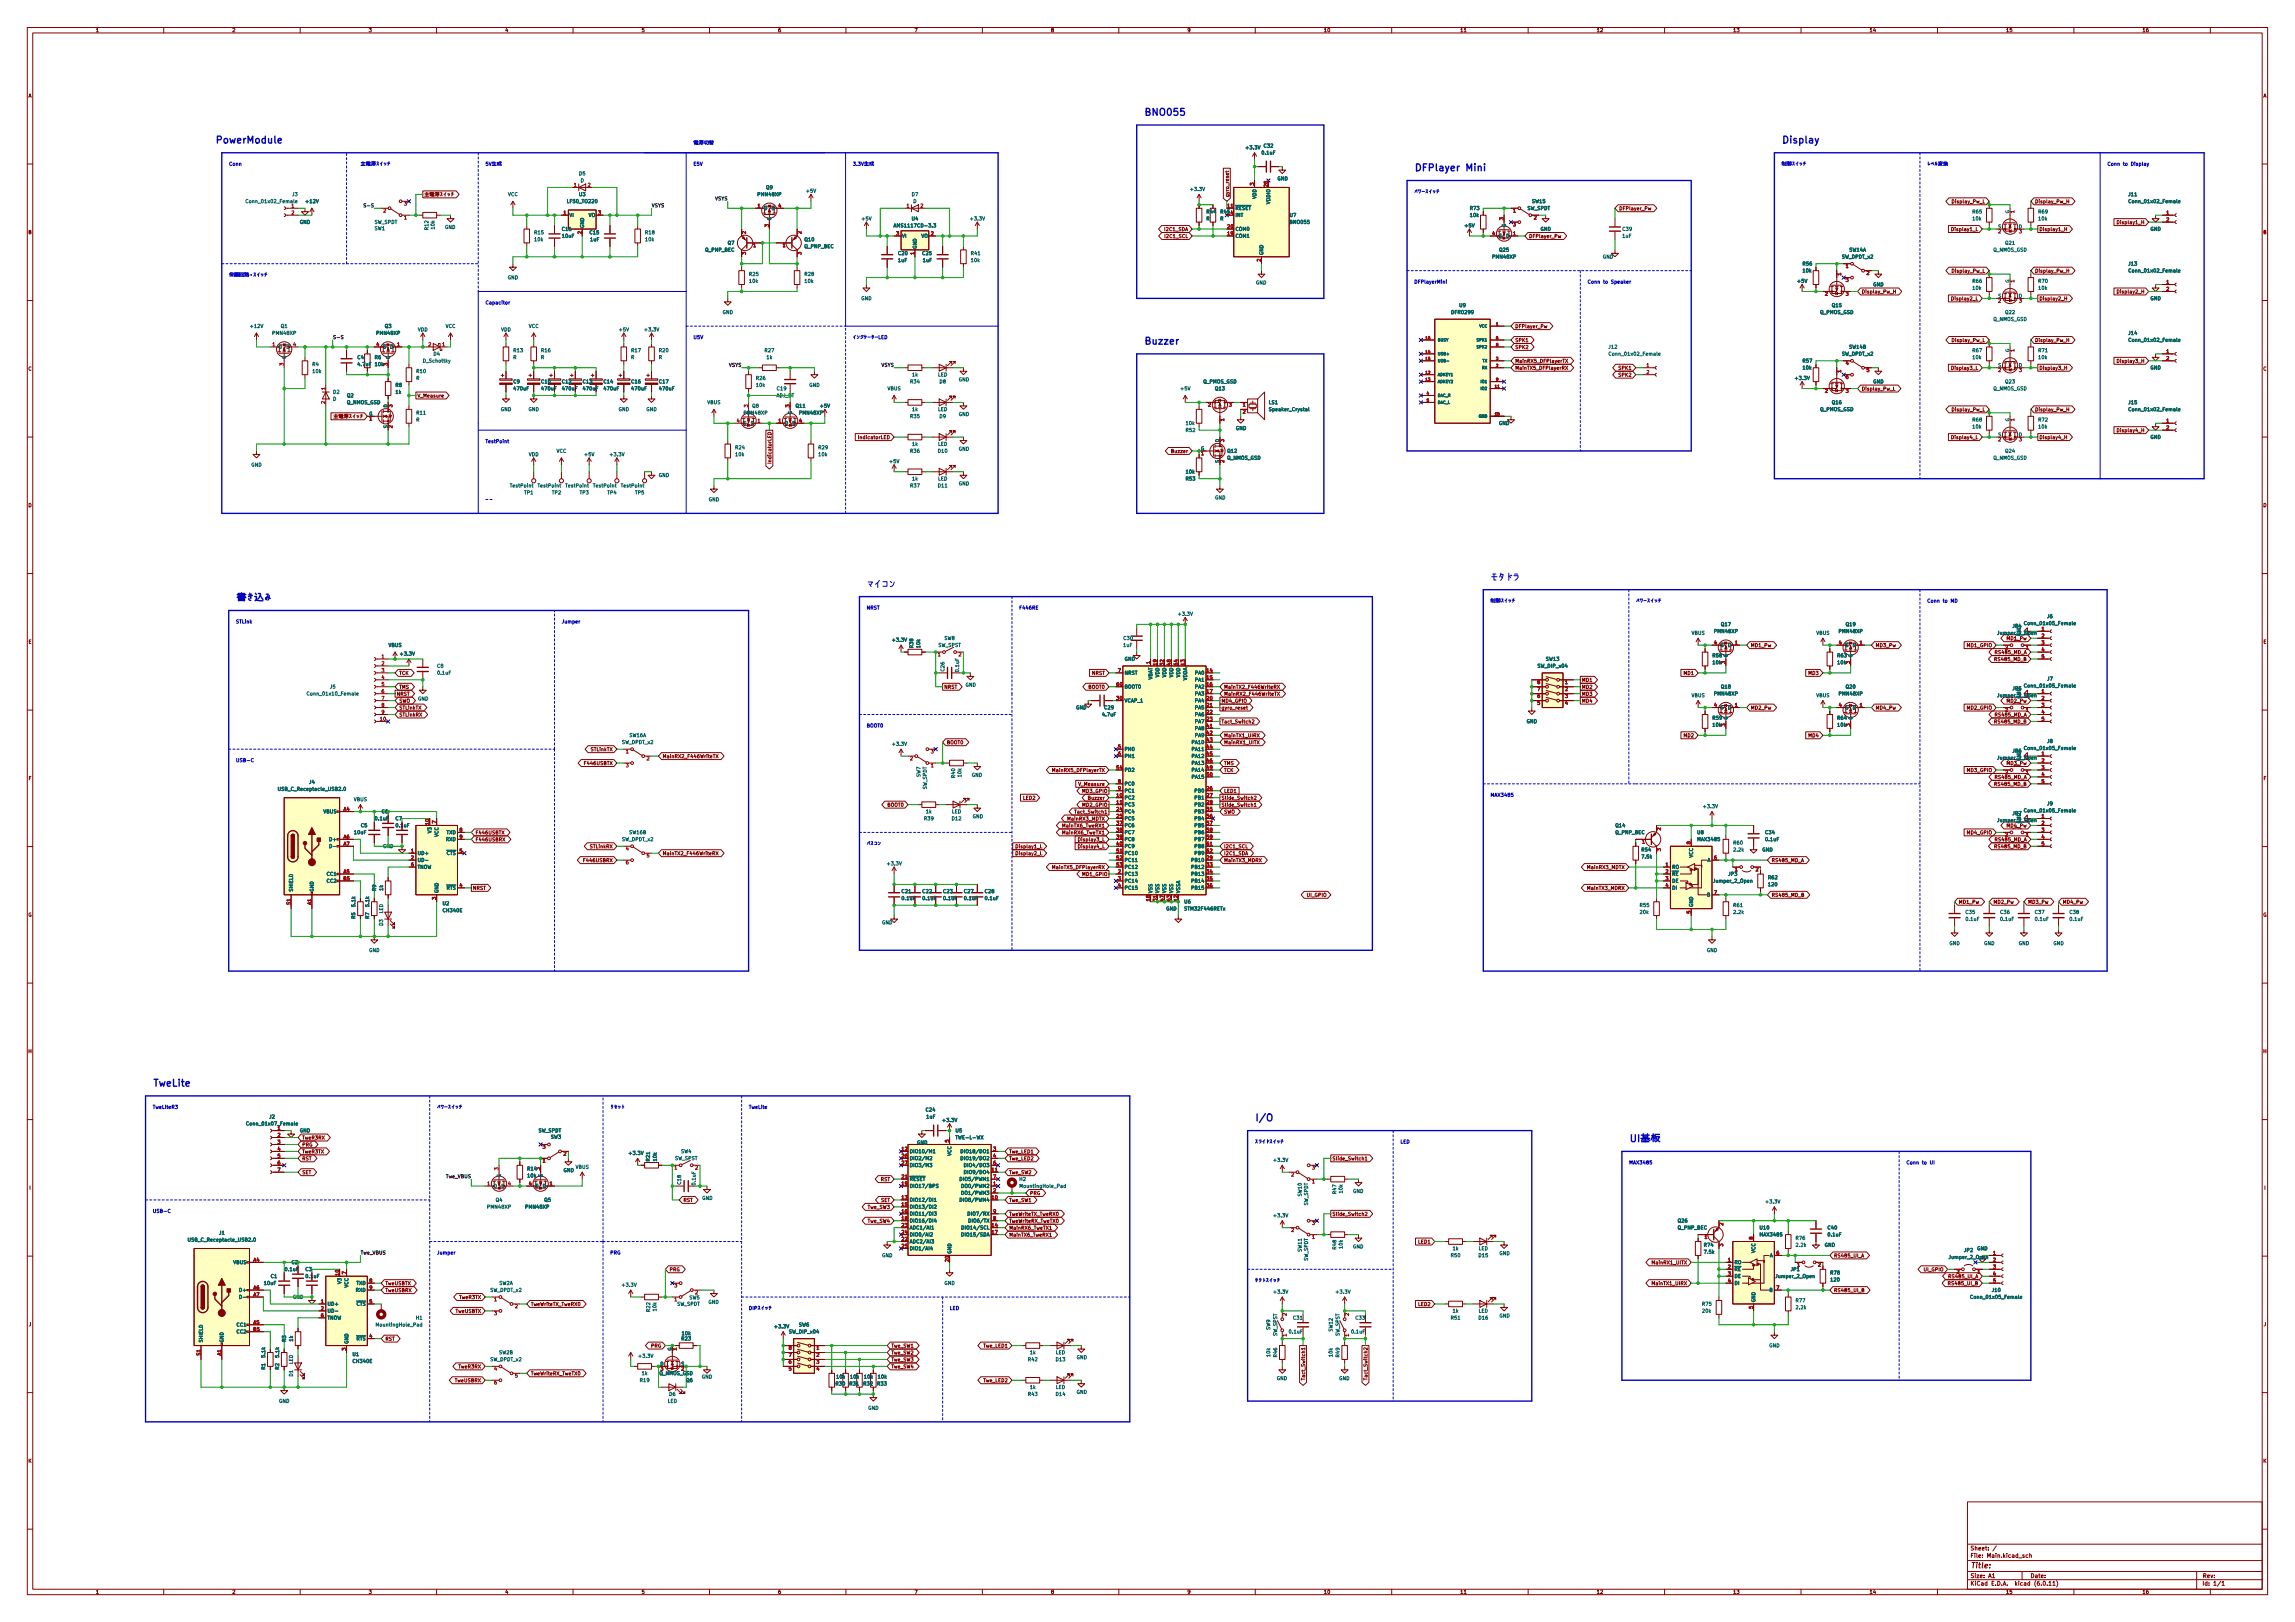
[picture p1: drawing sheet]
<svg xmlns="http://www.w3.org/2000/svg" width="841mm" height="594mm" viewBox="0 0 841 594" stroke-linecap="round" stroke-linejoin="round" font-family="sans-serif">
<defs><g id="words">
<g font-size="3.5" fill="#0000c2">
<text x="419.1" y="42.4">BNO055</text>
<text x="78.7" y="52.5">PowerModule</text>
<text x="652.8" y="52.5">Display</text>
<text x="518.2" y="62.7">DFPlayer</text>
<text x="537.2" y="62.7">Mini</text>
<text x="419.1" y="126.2">Buzzer</text>
<text x="317.5" y="215.3">þÿ0Þ0¤0³0ó</text>
<text x="546.1" y="212.8">þÿ0â0¿0É0é</text>
<text x="86.4" y="220.2">þÿfø0M•¼0•</text>
<text x="55.9" y="398">TweLite</text>
<text x="459.7" y="410.7">I/O</text>
</g>
<text font-size="2.8" fill="#840000" x="722" y="575">Title:</text>
<g font-size="2.1" fill="#840000">
<text x="722" y="568.3">Sheet:</text>
<text x="722" y="571">File:</text>
<text x="728.4" y="571">Main.kicad_sch</text>
<text x="722" y="581.2">KiCad</text>
<text x="722" y="578.4">Size:</text>
<text x="728.6" y="578.4">A1</text>
<text x="729.7" y="581.2">E.D.A.</text>
<text x="738.6" y="581.2">kicad</text>
<text x="744" y="578.4">Date:</text>
<text x="745.8" y="581.2">(6.0.11)</text>
<text x="807" y="578.4">Rev:</text>
<text x="807" y="581.2">Id:</text>
<text x="811.1" y="581.2">1/1</text>
</g>
<g font-size="1.8" fill="#840000">
<text x="35" y="12.1">1</text>
<text x="85" y="12.1">2</text>
<text x="135" y="12.1">3</text>
<text x="185" y="12.1">4</text>
<text x="235" y="12.1">5</text>
<text x="285" y="12.1">6</text>
<text x="335" y="12.1">7</text>
<text x="385" y="12.1">8</text>
<text x="435" y="12.1">9</text>
<text x="485" y="12.1">10</text>
<text x="535" y="12.1">11</text>
<text x="585" y="12.1">12</text>
<text x="635" y="12.1">13</text>
<text x="685" y="12.1">14</text>
<text x="735" y="12.1">15</text>
<text x="785" y="12.1">16</text>
<text x="10.4" y="36.1">A</text>
<text x="829.4" y="36.1">A</text>
<text x="155.4" y="72.3">þÿN;–ûn•0¹0¤0Ã0Á</text>
<text x="450.7" y="72.3" transform="rotate(-90 450.7 72.3)">gyro_reset</text>
<text x="593.3" y="77.4">DFPlayer_Pw</text>
<text x="715" y="74.8">Display_Pw_L</text>
<text x="745.7" y="74.8">Display_Pw_H</text>
<text x="775.5" y="82.5">Display1_H</text>
<text x="10.3" y="86.1">B</text>
<text x="426.5" y="85">I2C1_SDA</text>
<text x="426.5" y="87.5">I2C1_SCL</text>
<text x="560.2" y="87.5">DFPlayer_Pw</text>
<text x="714.8" y="85">Display1_L</text>
<text x="747.2" y="85">Display1_H</text>
<text x="829.3" y="86.1">B</text>
<text x="715" y="100.2">Display_Pw_L</text>
<text x="745.7" y="100.2">Display_Pw_H</text>
<text x="682.2" y="107.9">Display_Pw_H</text>
<text x="775.5" y="107.9">Display2_H</text>
<text x="714.8" y="110.4">Display2_L</text>
<text x="747.2" y="110.4">Display2_H</text>
<text x="555.2" y="125.6">SPK1</text>
<text x="555.2" y="120.6">DFPlayer_Pw</text>
<text x="715" y="125.6">Display_Pw_L</text>
<text x="745.7" y="125.6">Display_Pw_H</text>
<text x="555.2" y="128.2">SPK2</text>
<text x="10.3" y="136.1">C</text>
<text x="555.2" y="135.8">MainTX5_DFPlayerRX</text>
<text x="555.2" y="133.3">MainRX5_DFPlayerTX</text>
<text x="592.9" y="135.8">SPK1</text>
<text x="714.8" y="135.8">Display3_L</text>
<text x="747.2" y="135.8">Display3_H</text>
<text x="775.5" y="133.3">Display3_H</text>
<text x="829.3" y="136.1">C</text>
<text x="592.9" y="138.3">SPK2</text>
<text x="682.2" y="143.4">Display_Pw_L</text>
<text x="152.9" y="146">V_Measure</text>
<text x="715" y="151">Display_Pw_L</text>
<text x="745.7" y="151">Display_Pw_H</text>
<text x="314.2" y="161.2">IndicatorLED</text>
<text x="714.8" y="161.2">Display4_L</text>
<text x="747.2" y="161.2">Display4_H</text>
<text x="775.5" y="158.7">Display4_H</text>
<text x="428.9" y="166.3">Buzzer</text>
<text x="283.1" y="170" transform="rotate(-90 283.1 170)">IndicatorLED</text>
<text x="10.3" y="186.1">D</text>
<text x="829.3" y="186.1">D</text>
<text x="10.3" y="236.1">E</text>
<text x="641.5" y="237.4">MD1_Pw</text>
<text x="687.2" y="237.4">MD3_Pw</text>
<text x="720.6" y="237.4">MD1_GPIO</text>
<text x="730.8" y="239.9">RS485_MD_A</text>
<text x="735.1" y="234.9">MD1_Pw</text>
<text x="829.3" y="236.1">E</text>
<text x="730.6" y="242.5">RS485_MD_B</text>
<text x="146.2" y="247.6">TCK</text>
<text x="400" y="247.6">NRST</text>
<text x="579.6" y="250.1">MD1</text>
<text x="616.8" y="247.6">MD1</text>
<text x="662.5" y="247.6">MD3</text>
<text x="145.3" y="255.2">NRST</text>
<text x="146.2" y="252.6">TMS</text>
<text x="146.2" y="257.7">SWO</text>
<text x="345.9" y="252.6">NRST</text>
<text x="398.7" y="252.6">BOOT0</text>
<text x="447.5" y="257.7">MD4_GPIO</text>
<text x="448.5" y="252.6">MainTX2_F446WriteRX</text>
<text x="448.5" y="255.2">MainRX2_F446WriteTX</text>
<text x="579.6" y="255.2">MD3</text>
<text x="579.6" y="257.7">MD4</text>
<text x="579.6" y="252.6">MD2</text>
<text x="735.1" y="257.7">MD2_Pw</text>
<text x="146.2" y="262.8">STLinkRX</text>
<text x="146.2" y="260.3">STLinkTX</text>
<text x="447.5" y="260.3">gyro_reset</text>
<text x="641.5" y="260.3">MD2_Pw</text>
<text x="687.2" y="260.3">MD4_Pw</text>
<text x="720.6" y="260.3">MD2_GPIO</text>
<text x="730.8" y="262.8">RS485_MD_A</text>
<text x="447.5" y="265.3">Tact_Switch2</text>
<text x="730.6" y="265.3">RS485_MD_B</text>
<text x="216.3" y="275.5">STLinkTX</text>
<text x="346.9" y="273">BOOT0</text>
<text x="448.5" y="273">MainRX1_UITX</text>
<text x="448.5" y="270.4">MainTX1_UIRX</text>
<text x="616.8" y="270.4">MD2</text>
<text x="662.5" y="270.4">MD4</text>
<text x="213.8" y="280.6">F446USBTX</text>
<text x="242.7" y="278">MainRX2_F446WriteTX</text>
<text x="448.5" y="280.6">TMS</text>
<text x="735.1" y="280.6">MD3_Pw</text>
<text x="10.4" y="286.1">F</text>
<text x="385.3" y="283.1">MainRX5_DFPlayerTX</text>
<text x="448.5" y="283.1">TCK</text>
<text x="720.6" y="283.1">MD3_GPIO</text>
<text x="730.8" y="285.7">RS485_MD_A</text>
<text x="829.4" y="286.1">F</text>
<text x="374.8" y="293.3">LED2</text>
<text x="395" y="288.2">V_Measure</text>
<text x="396.4" y="290.7">MD3_GPIO</text>
<text x="398.5" y="293.3">Buzzer</text>
<text x="447.5" y="293.3">Slide_Switch2</text>
<text x="448.5" y="290.7">LED1</text>
<text x="730.6" y="288.2">RS485_MD_B</text>
<text x="325.1" y="295.8">BOOT0</text>
<text x="393.6" y="298.4">Tact_Switch1</text>
<text x="396.4" y="295.8">MD2_GPIO</text>
<text x="447.5" y="295.8">Slide_Switch1</text>
<text x="448.5" y="298.4">SWO</text>
<text x="174.1" y="306">F446USBTX</text>
<text x="389" y="303.4">MainTX6_TweRX1</text>
<text x="389" y="306">MainRX6_TweTX1</text>
<text x="390.9" y="300.9">MainRX3_MDTX</text>
<text x="720.6" y="306">MD4_GPIO</text>
<text x="735.1" y="303.4">MD4_Pw</text>
<text x="174.1" y="308.5">F446USBRX</text>
<text x="216" y="311.1">STLinkRX</text>
<text x="371.9" y="311.1">Display1_L</text>
<text x="394.8" y="311.1">Display4_L</text>
<text x="394.8" y="308.5">Display3_L</text>
<text x="448.5" y="311.1">I2C1_SCL</text>
<text x="730.6" y="311.1">RS485_MD_B</text>
<text x="730.8" y="308.5">RS485_MD_A</text>
<text x="213.5" y="316.1">F446USBRX</text>
<text x="242.7" y="313.6">MainTX2_F446WriteRX</text>
<text x="371.9" y="313.6">Display2_L</text>
<text x="448.5" y="313.6">I2C1_SDA</text>
<text x="448.5" y="316.1">MainTX3_MDRX</text>
<text x="649.1" y="316.1">RS485_MD_A</text>
<text x="385.3" y="318.7">MainTX5_DFPlayerRX</text>
<text x="396.4" y="321.2">MD1_GPIO</text>
<text x="581.4" y="318.7">MainRX3_MDTX</text>
<text x="173.2" y="326.3">NRST</text>
<text x="478.7" y="328.8">UI_GPIO</text>
<text x="581.4" y="326.3">MainTX3_MDRX</text>
<text x="649.1" y="328.8">RS485_MD_B</text>
<text x="717.7" y="331.4">MD1_Pw</text>
<text x="730.4" y="331.4">MD2_Pw</text>
<text x="743.1" y="331.4">MD3_Pw</text>
<text x="755.8" y="331.4">MD4_Pw</text>
<text x="10.3" y="336.1">G</text>
<text x="829.3" y="336.1">G</text>
<text x="10.2" y="386.1">H</text>
<text x="829.2" y="386.1">H</text>
<text x="110.6" y="417.7">TweR3RX</text>
<text x="110.6" y="420.3">PRG</text>
<text x="110.6" y="425.4">RST</text>
<text x="110.6" y="422.8">TweR3TX</text>
<text x="369.7" y="422.8">Twe_LED1</text>
<text x="369.7" y="425.4">Twe_LED2</text>
<text x="488.2" y="425.4">Slide_Switch1</text>
<text x="110.6" y="430.4">SET</text>
<text x="369.7" y="430.4">Twe_SW2</text>
<text x="10.6" y="436.1">I</text>
<text x="322.6" y="433">RST</text>
<text x="829.6" y="436.1">I</text>
<text x="250.3" y="440.6">RST</text>
<text x="317.9" y="443.1">Twe_SW3</text>
<text x="322.8" y="440.6">SET</text>
<text x="369.7" y="440.6">Twe_SW1</text>
<text x="377.4" y="438.1">PRG</text>
<text x="317.9" y="448.2">Twe_SW4</text>
<text x="369.7" y="448.2">TweWriteRX_TweTX0</text>
<text x="369.7" y="445.7">TweWriteTX_TweRX0</text>
<text x="488.2" y="445.7">Slide_Switch2</text>
<text x="369.7" y="453.3">MainTX6_TweRX1</text>
<text x="369.7" y="450.8">MainRX6_TweTX1</text>
<text x="519.5" y="455.8">LED1</text>
<text x="672" y="460.9">RS485_UI_A</text>
<text x="245.3" y="466">PRG</text>
<text x="605.1" y="463.5">MainRX1_UITX</text>
<text x="704.8" y="466">UI_GPIO</text>
<text x="716.9" y="467.2">2</text>
<text x="141.1" y="471.1">TweUSBTX</text>
<text x="141.1" y="473.6">TweUSBRX</text>
<text x="605.1" y="471.1">MainTX1_UIRX</text>
<text x="672" y="473.6">RS485_UI_B</text>
<text x="713.6" y="471.1">RS485_UI_B</text>
<text x="713.8" y="468.5">RS485_UI_A</text>
<text x="168.2" y="476.2">TweR3TX</text>
<text x="194.5" y="478.7">TweWriteTX_TweRX0</text>
<text x="519.5" y="478.7">LED2</text>
<text x="166.8" y="481.2">TweUSBTX</text>
<text x="10.4" y="486.1">J</text>
<text x="141.1" y="491.4">RST</text>
<text x="829.4" y="486.1">J</text>
<text x="238.4" y="493.9">PRG</text>
<text x="326.6" y="496.5">Twe_SW2</text>
<text x="326.6" y="493.9">Twe_SW1</text>
<text x="360.2" y="493.9">Twe_LED1</text>
<text x="167.9" y="501.6">TweR3RX</text>
<text x="326.6" y="499">Twe_SW3</text>
<text x="326.6" y="501.6">Twe_SW4</text>
<text x="166.5" y="506.6">TweUSBRX</text>
<text x="194.5" y="504.1">TweWriteRX_TweTX0</text>
<text x="360.2" y="506.6">Twe_LED2</text>
<text x="478.6" y="505.7" transform="rotate(-90 478.6 505.7)">Tact_Switch1</text>
<text x="501.5" y="505.7" transform="rotate(-90 501.5 505.7)">Tact_Switch2</text>
<text x="10.3" y="536.1">K</text>
<text x="829.3" y="536.1">K</text>
<text x="35" y="584.1">1</text>
<text x="85" y="584.1">2</text>
<text x="135" y="584.1">3</text>
<text x="185" y="584.1">4</text>
<text x="235" y="584.1">5</text>
<text x="285" y="584.1">6</text>
<text x="335" y="584.1">7</text>
<text x="385" y="584.1">8</text>
<text x="435" y="584.1">9</text>
<text x="485" y="584.1">10</text>
<text x="535" y="584.1">11</text>
<text x="585" y="584.1">12</text>
<text x="635" y="584.1">13</text>
<text x="685" y="584.1">14</text>
<text x="735" y="584.1">15</text>
<text x="785" y="584.1">16</text>
</g>
<g font-size="1.8" fill="#006464">
<text x="456.2" y="55.1">+3.3V</text>
<text x="462.1" y="57">0.1uF</text>
<text x="462.9" y="54.4">C32</text>
<text x="212" y="64.6">D5</text>
<text x="212.6" y="67.1">D</text>
<text x="280.6" y="69.7">Q9</text>
<text x="295.2" y="70.9">+5V</text>
<text x="435.9" y="70.3">+3.3V</text>
<text x="468" y="66.4">GND</text>
<text x="89.8" y="74.8">Conn_01x02_Female</text>
<text x="106.9" y="72.2">J3</text>
<text x="111.7" y="74.8">+12V</text>
<text x="186.1" y="72.2">VCC</text>
<text x="207.6" y="74.8">LF50_TO220</text>
<text x="212" y="72.2">U3</text>
<text x="277.4" y="72.2">PMN48XP</text>
<text x="279.9" y="77.3">D</text>
<text x="282.6" y="77.3">S</text>
<text x="334" y="72.2">D7</text>
<text x="334.6" y="74.8">D</text>
<text x="452.6" y="77.3">~{RESET}</text>
<text x="460.8" y="72.9" transform="rotate(-90 460.8 72.9)">VDD</text>
<text x="465.8" y="74.9" transform="rotate(-90 465.8 74.9)">VDDIO</text>
<text x="538.5" y="77.3">R73</text>
<text x="559.6" y="77.3">SW_SPDT</text>
<text x="561.3" y="74.8">SW15</text>
<text x="779.8" y="72.2">J11</text>
<text x="779.8" y="74.8">Conn_01x02_Female</text>
<text x="109.7" y="82.4">GND</text>
<text x="137.2" y="82.4">SW_SPDT</text>
<text x="208.5" y="79.8">VI</text>
<text x="214.4" y="83.6" transform="rotate(-90 214.4 83.6)">GND</text>
<text x="215.6" y="79.8">VO</text>
<text x="283" y="80.8" transform="rotate(-90 283 80.8)">G</text>
<text x="315.5" y="81.1">+5V</text>
<text x="327.3" y="83.6">AMS1117CD-3.3</text>
<text x="333.9" y="81.1">U4</text>
<text x="355.2" y="81.1">+3.3V</text>
<text x="442" y="78.6">R44</text>
<text x="442" y="81.1">R</text>
<text x="447" y="78.6">R4514</text>
<text x="447" y="81.1">R</text>
<text x="452.6" y="79.8">INT</text>
<text x="472.4" y="79.8">U7</text>
<text x="472.4" y="82.4">BNO055</text>
<text x="536.5" y="83.6">+5V</text>
<text x="538.5" y="79.8">10k</text>
<text x="552.2" y="83.3" transform="rotate(-90 552.2 83.3)">G</text>
<text x="722.6" y="78.6">R65</text>
<text x="722.6" y="81.1">10k</text>
<text x="732.1" y="83.6">S</text>
<text x="736.3" y="78.3" transform="rotate(-90 736.3 78.3)">G</text>
<text x="739.7" y="83.6">D</text>
<text x="746.8" y="78.6">R69</text>
<text x="746.8" y="81.1">10k</text>
<text x="137.2" y="84.7">SW1</text>
<text x="157.3" y="84.4" transform="rotate(-90 157.3 84.4)">R12</text>
<text x="159.6" y="84.2" transform="rotate(-90 159.6 84.2)">10k</text>
<text x="163" y="84.2">GND</text>
<text x="195.6" y="86.2">R15</text>
<text x="195.6" y="88.7">10k</text>
<text x="205.7" y="84.9">C11</text>
<text x="205.7" y="87.5">10uF</text>
<text x="215.9" y="86.2">C15</text>
<text x="216.1" y="88.7">1uF</text>
<text x="236.2" y="86.2">R18</text>
<text x="236.2" y="88.7">10k</text>
<text x="266.5" y="90">Q7</text>
<text x="294.6" y="88.7">Q10</text>
<text x="330.5" y="87.5">VI</text>
<text x="337.5" y="87.5">VO</text>
<text x="452.6" y="87.5">COM1</text>
<text x="452.6" y="84.9">COM0</text>
<text x="549.1" y="87.5">S</text>
<text x="551.8" y="87.5">D</text>
<text x="564.4" y="84.9">GND</text>
<text x="594.4" y="84.9">C39</text>
<text x="594.4" y="87.5">1uF</text>
<text x="734.6" y="90">Q21</text>
<text x="787.9" y="84.9">GND</text>
<text x="258.3" y="92.5">Q_PNP_BEC</text>
<text x="294.6" y="91.3">Q_PNP_BEC</text>
<text x="328.9" y="93.8">C20</text>
<text x="336.3" y="91.3" transform="rotate(-90 336.3 91.3)">GND</text>
<text x="337.8" y="93.8">C25</text>
<text x="355.6" y="93.8">R41</text>
<text x="463.3" y="93.5" transform="rotate(-90 463.3 93.5)">GND</text>
<text x="546.6" y="95.1">PMN48XP</text>
<text x="549.2" y="92.5">Q25</text>
<text x="587.3" y="95.1">GND</text>
<text x="674.8" y="95.1">SW_DPDT_x2</text>
<text x="677.6" y="92.5">SW14A</text>
<text x="730.4" y="92.5">Q_NMOS_GSD</text>
<text x="274.3" y="101.4">R25</text>
<text x="294.6" y="101.4">R28</text>
<text x="328.9" y="96.3">1uF</text>
<text x="338" y="96.3">1uF</text>
<text x="355.6" y="96.3">10k</text>
<text x="660.4" y="97.6">R56</text>
<text x="660.4" y="100.2">10k</text>
<text x="779.8" y="97.6">J13</text>
<text x="779.8" y="100.2">Conn_01x02_Female</text>
<text x="185.9" y="102.7">GND</text>
<text x="274.3" y="104">10k</text>
<text x="294.6" y="104">10k</text>
<text x="460.1" y="104.5">GND</text>
<text x="658.4" y="104">+5V</text>
<text x="686.3" y="105.2">GND</text>
<text x="722.6" y="104">R66</text>
<text x="722.6" y="106.5">10k</text>
<text x="736.3" y="103.7" transform="rotate(-90 736.3 103.7)">G</text>
<text x="746.8" y="104">R70</text>
<text x="746.8" y="106.5">10k</text>
<text x="315.5" y="110.3">GND</text>
<text x="534.6" y="112.9">U9</text>
<text x="671.1" y="112.9">Q15</text>
<text x="732.1" y="109">S</text>
<text x="739.7" y="109">D</text>
<text x="787.9" y="110.3">GND</text>
<text x="264.7" y="115.4">GND</text>
<text x="531.6" y="115.4">DFR0299</text>
<text x="666.9" y="115.4">Q_PMOS_GSD</text>
<text x="730.4" y="117.9">Q_NMOS_GSD</text>
<text x="734.6" y="115.4">Q22</text>
<text x="91.4" y="120.5">+12V</text>
<text x="99.6" y="123">PMN48XP</text>
<text x="102.8" y="120.5">Q1</text>
<text x="137.7" y="123">PMN48XP</text>
<text x="140.9" y="120.5">Q3</text>
<text x="153" y="121.7">VDD</text>
<text x="163.2" y="120.5">VCC</text>
<text x="183.5" y="121.7">VDD</text>
<text x="193.7" y="120.5">VCC</text>
<text x="226.6" y="121.7">+5V</text>
<text x="235.8" y="121.7">+3.3V</text>
<text x="779.8" y="123">J14</text>
<text x="779.8" y="125.6">Conn_01x02_Female</text>
<text x="102.1" y="128.1">D</text>
<text x="104.8" y="128.1">S</text>
<text x="105.2" y="131.6" transform="rotate(-90 105.2 131.6)">G</text>
<text x="130.8" y="131.9">C4</text>
<text x="137.2" y="131.9">R6</text>
<text x="140.2" y="128.1">S</text>
<text x="142.8" y="128.1">D</text>
<text x="143.3" y="131.6" transform="rotate(-90 143.3 131.6)">G</text>
<text x="158.7" y="130.6">D4</text>
<text x="188" y="129.4">R13</text>
<text x="188" y="131.9">R</text>
<text x="198.1" y="129.4">R16</text>
<text x="198.1" y="131.9">R</text>
<text x="231.1" y="129.4">R17</text>
<text x="231.1" y="131.9">R</text>
<text x="241.3" y="129.4">R20</text>
<text x="241.3" y="131.9">R</text>
<text x="280" y="129.4">R27</text>
<text x="280.7" y="131.9">1k</text>
<text x="589.3" y="128.1">J12</text>
<text x="589.3" y="130.6">Conn_01x02_Female</text>
<text x="674.8" y="130.6">SW_DPDT_x2</text>
<text x="677.5" y="128.1">SW14B</text>
<text x="722.6" y="129.4">R67</text>
<text x="722.6" y="131.9">10k</text>
<text x="736.3" y="129.1" transform="rotate(-90 736.3 129.1)">G</text>
<text x="746.8" y="129.4">R71</text>
<text x="746.8" y="131.9">10k</text>
<text x="114.3" y="134.4">R4</text>
<text x="114.3" y="137">10k</text>
<text x="130.8" y="134.4">4.7uF</text>
<text x="137.2" y="134.4">10k</text>
<text x="152.4" y="137">R10</text>
<text x="154.8" y="133.2">D_Schottky</text>
<text x="660.4" y="133.2">R57</text>
<text x="660.4" y="135.7">10k</text>
<text x="732.1" y="134.4">S</text>
<text x="739.7" y="134.4">D</text>
<text x="787.9" y="135.7">GND</text>
<text x="144.8" y="142.1">R8</text>
<text x="152.4" y="139.5">R</text>
<text x="188" y="140.8">C9</text>
<text x="188" y="143.3">470uF</text>
<text x="198.1" y="140.8">C10</text>
<text x="198.1" y="143.3">470uF</text>
<text x="205.7" y="140.8">C12</text>
<text x="205.7" y="143.3">470uF</text>
<text x="213.4" y="140.8">C13</text>
<text x="213.4" y="143.3">470uF</text>
<text x="221" y="140.8">C14</text>
<text x="221" y="143.3">470uF</text>
<text x="231.1" y="140.8">C16</text>
<text x="231.1" y="143.3">470uF</text>
<text x="241.3" y="140.8">C17</text>
<text x="241.3" y="143.3">470uF</text>
<text x="276.9" y="139.5">R26</text>
<text x="276.9" y="142.1">10k</text>
<text x="284.5" y="143.3">C19</text>
<text x="296.4" y="142.1">GND</text>
<text x="325.1" y="143.3">VBUS</text>
<text x="333.4" y="140.8">R34</text>
<text x="334.1" y="138.3">1k</text>
<text x="343.6" y="138.3">LED</text>
<text x="344.1" y="140.8">D8</text>
<text x="351.2" y="140">GND</text>
<text x="432.3" y="143.3">+5V</text>
<text x="440.8" y="140.8">Q_PMOS_GSD</text>
<text x="445.1" y="143.3">Q13</text>
<text x="657.5" y="139.5">+3.3V</text>
<text x="686.3" y="140.8">GND</text>
<text x="730.4" y="143.3">Q_NMOS_GSD</text>
<text x="734.6" y="140.8">Q23</text>
<text x="121.9" y="144.6">D2</text>
<text x="121.9" y="147.1">D</text>
<text x="127" y="145.9">Q2</text>
<text x="127" y="148.4">Q_NMOS_GSD</text>
<text x="142" y="149.4" transform="rotate(-90 142 149.4)">D</text>
<text x="144.8" y="144.6">1k</text>
<text x="259.1" y="148.4">VBUS</text>
<text x="275.5" y="149.7">Q8</text>
<text x="291.4" y="149.7">Q11</text>
<text x="300.2" y="149.7">+5V</text>
<text x="464.8" y="148.4">LS1</text>
<text x="671.1" y="148.4">Q16</text>
<text x="779.8" y="148.4">J15</text>
<text x="135.2" y="152.2">G</text>
<text x="152.4" y="152.2">R11</text>
<text x="152.4" y="154.8">R</text>
<text x="183.4" y="151">GND</text>
<text x="193.6" y="151">GND</text>
<text x="226.6" y="151">GND</text>
<text x="236.7" y="151">GND</text>
<text x="272.3" y="152.2">PMN48XP</text>
<text x="275.3" y="151.9" transform="rotate(-90 275.3 151.9)">G</text>
<text x="290.6" y="151.9" transform="rotate(-90 290.6 151.9)">G</text>
<text x="292.6" y="152.2">PMN48XP</text>
<text x="333.4" y="153.5">R35</text>
<text x="334.1" y="151">1k</text>
<text x="343.6" y="151">LED</text>
<text x="344.1" y="153.5">D9</text>
<text x="351.2" y="152.7">GND</text>
<text x="464.8" y="151">Speaker_Crystal</text>
<text x="666.9" y="151">Q_PMOS_GSD</text>
<text x="722.6" y="154.8">R68</text>
<text x="736.3" y="154.5" transform="rotate(-90 736.3 154.5)">G</text>
<text x="746.8" y="154.8">R72</text>
<text x="779.8" y="151">Conn_01x02_Female</text>
<text x="142" y="157" transform="rotate(-90 142 157)">S</text>
<text x="272.3" y="156">S</text>
<text x="274.9" y="156">D</text>
<text x="287.5" y="156">D</text>
<text x="290.2" y="156">S</text>
<text x="434.3" y="158.6">R52</text>
<text x="434.3" y="156">10k</text>
<text x="452.8" y="157.9">GND</text>
<text x="549.2" y="156">GND</text>
<text x="722.6" y="157.3">10k</text>
<text x="732.1" y="159.8">S</text>
<text x="739.7" y="159.8">D</text>
<text x="746.8" y="157.3">10k</text>
<text x="787.9" y="161.1">GND</text>
<text x="193.7" y="167.5">VDD</text>
<text x="203.8" y="166.2">VCC</text>
<text x="213.9" y="167.5">+5V</text>
<text x="223.1" y="167.5">+3.3V</text>
<text x="269.2" y="164.9">R24</text>
<text x="269.2" y="167.5">10k</text>
<text x="299.7" y="164.9">R29</text>
<text x="299.7" y="167.5">10k</text>
<text x="333.4" y="166.2">R36</text>
<text x="334.1" y="163.7">1k</text>
<text x="343.5" y="166.2">D10</text>
<text x="343.6" y="163.7">LED</text>
<text x="351.2" y="165.4">GND</text>
<text x="440" y="164.9">G</text>
<text x="446.8" y="162.1" transform="rotate(-90 446.8 162.1)">D</text>
<text x="449.6" y="166.2">Q12</text>
<text x="734.6" y="166.2">Q24</text>
<text x="92" y="171.3">GND</text>
<text x="325.6" y="170">+5V</text>
<text x="434.3" y="173.8">10k</text>
<text x="446.8" y="169.7" transform="rotate(-90 446.8 169.7)">S</text>
<text x="449.6" y="168.7">Q_NMOS_GSD</text>
<text x="730.4" y="168.7">Q_NMOS_GSD</text>
<text x="186.7" y="178.9">TestPoint</text>
<text x="196.9" y="178.9">TestPoint</text>
<text x="207" y="178.9">TestPoint</text>
<text x="217.2" y="178.9">TestPoint</text>
<text x="227.4" y="178.9">TestPoint</text>
<text x="241.3" y="175.1">GND</text>
<text x="333.4" y="178.9">R37</text>
<text x="334.1" y="176.4">1k</text>
<text x="343.5" y="178.9">D11</text>
<text x="343.6" y="176.4">LED</text>
<text x="351.2" y="178.1">GND</text>
<text x="434.3" y="176.4">R53</text>
<text x="192" y="181.4">TP1</text>
<text x="202.1" y="181.4">TP2</text>
<text x="212.3" y="181.4">TP3</text>
<text x="222.5" y="181.4">TP4</text>
<text x="232.6" y="181.4">TP5</text>
<text x="259.6" y="184">GND</text>
<text x="445.2" y="183.3">GND</text>
<text x="431.4" y="225.9">+3.3V</text>
<text x="750" y="226.8">J6</text>
<text x="619.8" y="232.9">VBUS</text>
<text x="627.9" y="232.2">PMN48XP</text>
<text x="630.5" y="229.7">Q17</text>
<text x="665.5" y="232.9">VBUS</text>
<text x="673.6" y="232.2">PMN48XP</text>
<text x="676.2" y="229.7">Q19</text>
<text x="731.7" y="232.9">Jumper_2_Open</text>
<text x="737.3" y="230.3">JP4</text>
<text x="740.8" y="233.1" transform="rotate(-90 740.8 233.1)">GND</text>
<text x="741.5" y="229.3">Conn_01x05_Female</text>
<text x="142.3" y="237.3">VBUS</text>
<text x="326.6" y="235.4">+3.3V</text>
<text x="335" y="237.6" transform="rotate(-90 335 237.6)">R38</text>
<text x="337.6" y="237.6" transform="rotate(-90 337.6 237.6)">10k</text>
<text x="343.8" y="237.3">SW_SPST</text>
<text x="346" y="234.8">SW8</text>
<text x="411.5" y="234.8">C30</text>
<text x="411.5" y="237.3">1uF</text>
<text x="630.4" y="237.3">S</text>
<text x="633.1" y="237.3">D</text>
<text x="676.1" y="237.3">S</text>
<text x="678.8" y="237.3">D</text>
<text x="146.3" y="240.5">+3.3V</text>
<text x="160" y="244.9">C8</text>
<text x="412" y="242.4">GND</text>
<text x="563.3" y="244.9">SW_DIP_x04</text>
<text x="566.3" y="242.4">SW13</text>
<text x="627.4" y="241.1">R58</text>
<text x="627.4" y="243.7">10k</text>
<text x="633.5" y="240.9" transform="rotate(-90 633.5 240.9)">G</text>
<text x="673.1" y="241.1">R63</text>
<text x="673.1" y="243.7">10k</text>
<text x="679.2" y="240.9" transform="rotate(-90 679.2 240.9)">G</text>
<text x="160" y="247.5">0.1uF</text>
<text x="346.5" y="246.1" transform="rotate(-90 346.5 246.1)">C26</text>
<text x="351.8" y="246.4" transform="rotate(-90 351.8 246.4)">0.1uF</text>
<text x="353.7" y="251.9">GND</text>
<text x="412" y="247.5">NRST</text>
<text x="422.7" y="249" transform="rotate(-90 422.7 249)">VBAT</text>
<text x="425.2" y="248.2" transform="rotate(-90 425.2 248.2)">VDD</text>
<text x="427.7" y="248.2" transform="rotate(-90 427.7 248.2)">VDD</text>
<text x="430.3" y="248.2" transform="rotate(-90 430.3 248.2)">VDD</text>
<text x="432.8" y="248.2" transform="rotate(-90 432.8 248.2)">VDD</text>
<text x="435.4" y="249.3" transform="rotate(-90 435.4 249.3)">VDDA</text>
<text x="437.7" y="247.5">PA0</text>
<text x="437.7" y="250">PA1</text>
<text x="750" y="249.6">J7</text>
<text x="112.2" y="255.1">Conn_01x10_Female</text>
<text x="120.8" y="252.6">J5</text>
<text x="153.1" y="256.9">GND</text>
<text x="412" y="257.6">VCAP_1</text>
<text x="412" y="252.6">BOOT0</text>
<text x="437.7" y="252.6">PA2</text>
<text x="437.7" y="255.1">PA3</text>
<text x="437.7" y="257.6">PA4</text>
<text x="619.8" y="255.7">VBUS</text>
<text x="627.9" y="255.1">PMN48XP</text>
<text x="630.5" y="252.6">Q18</text>
<text x="665.5" y="255.7">VBUS</text>
<text x="673.6" y="255.1">PMN48XP</text>
<text x="676.2" y="252.6">Q20</text>
<text x="731.7" y="255.7">Jumper_2_Open</text>
<text x="737.3" y="253.2">JP5</text>
<text x="740.8" y="256" transform="rotate(-90 740.8 256)">GND</text>
<text x="741.5" y="252.2">Conn_01x05_Female</text>
<text x="394.2" y="260.2">GND</text>
<text x="403.7" y="262.7">4.7uF</text>
<text x="404.5" y="260.2">C29</text>
<text x="437.7" y="260.2">PA5</text>
<text x="437.7" y="262.7">PA6</text>
<text x="627.4" y="264">R59</text>
<text x="630.4" y="260.2">S</text>
<text x="633.1" y="260.2">D</text>
<text x="633.5" y="263.7" transform="rotate(-90 633.5 263.7)">G</text>
<text x="673.1" y="264">R64</text>
<text x="676.1" y="260.2">S</text>
<text x="678.8" y="260.2">D</text>
<text x="679.2" y="263.7" transform="rotate(-90 679.2 263.7)">G</text>
<text x="437.7" y="265.3">PA7</text>
<text x="437.7" y="267.8">PA8</text>
<text x="559.3" y="265.3">GND</text>
<text x="627.4" y="266.5">10k</text>
<text x="673.1" y="266.5">10k</text>
<text x="227.8" y="272.9">SW_DPDT_x2</text>
<text x="230.5" y="270.3">SW16A</text>
<text x="326.6" y="273.5">+3.3V</text>
<text x="412" y="275.4">PH0</text>
<text x="436.5" y="272.9">PA10</text>
<text x="436.5" y="275.4">PA11</text>
<text x="437.7" y="270.3">PA9</text>
<text x="741.5" y="275">Conn_01x05_Female</text>
<text x="750" y="272.5">J8</text>
<text x="412" y="278">PH1</text>
<text x="436.5" y="278">PA12</text>
<text x="436.5" y="280.5">PA13</text>
<text x="731.7" y="278.6">Jumper_2_Open</text>
<text x="737.3" y="276">JP6</text>
<text x="740.8" y="278.8" transform="rotate(-90 740.8 278.8)">GND</text>
<text x="113.1" y="287.5">J4</text>
<text x="337.7" y="284.7" transform="rotate(-90 337.7 284.7)">SW7</text>
<text x="350.4" y="285.1" transform="rotate(-90 350.4 285.1)">R40</text>
<text x="352.7" y="284.9" transform="rotate(-90 352.7 284.9)">10k</text>
<text x="356" y="284.9">GND</text>
<text x="412" y="283">PD2</text>
<text x="436.5" y="283">PA14</text>
<text x="436.5" y="285.6">PA15</text>
<text x="101.6" y="290">USB_C_Receptacle_USB2.0</text>
<text x="129.6" y="293.8">VBUS</text>
<text x="340" y="289.2" transform="rotate(-90 340 289.2)">SW_SPDT</text>
<text x="412" y="293.2">PC2</text>
<text x="412" y="288.1">PC0</text>
<text x="412" y="290.7">PC1</text>
<text x="437.6" y="290.7">PB0</text>
<text x="437.6" y="293.2">PB1</text>
<text x="118.4" y="298.3">VBUS</text>
<text x="139.7" y="298.3">C6</text>
<text x="339.2" y="298.3">1k</text>
<text x="348.7" y="298.3">LED</text>
<text x="412" y="295.7">PC3</text>
<text x="412" y="298.3">PC4</text>
<text x="437.6" y="295.7">PB2</text>
<text x="437.6" y="298.3">PB3</text>
<text x="623.8" y="296.4">+3.3V</text>
<text x="737.3" y="298.9">JP7</text>
<text x="741.5" y="297.9">Conn_01x05_Female</text>
<text x="750" y="295.4">J9</text>
<text x="129.5" y="305.9">10uF</text>
<text x="132.1" y="303.4">C5</text>
<text x="137.2" y="300.8">0.1uF</text>
<text x="144.8" y="300.8">C7</text>
<text x="144.8" y="303.4">0.1uF</text>
<text x="158.5" y="305.3" transform="rotate(-90 158.5 305.3)">V3</text>
<text x="163.5" y="305.9">TXD</text>
<text x="230.4" y="305.9">SW16B</text>
<text x="338.4" y="300.8">R39</text>
<text x="348.6" y="300.8">D12</text>
<text x="356.3" y="300.1">GND</text>
<text x="412" y="300.8">PC5</text>
<text x="412" y="303.4">PC6</text>
<text x="412" y="305.9">PC7</text>
<text x="437.6" y="300.8">PB4</text>
<text x="437.6" y="303.4">PB5</text>
<text x="437.6" y="305.9">PB6</text>
<text x="591.8" y="303.4">Q14</text>
<text x="591.8" y="305.9">Q_PNP_BEC</text>
<text x="621.8" y="305.9">U8</text>
<text x="646.7" y="305.9">C34</text>
<text x="731.7" y="301.4">Jumper_2_Open</text>
<text x="740.8" y="301.7" transform="rotate(-90 740.8 301.7)">GND</text>
<text x="120.4" y="308.4">D+</text>
<text x="120.4" y="311">D-</text>
<text x="161" y="306.6" transform="rotate(-90 161 306.6)">VCC</text>
<text x="163.2" y="308.4">RXD</text>
<text x="227.8" y="308.4">SW_DPDT_x2</text>
<text x="412" y="308.4">PC8</text>
<text x="412" y="311">PC9</text>
<text x="437.6" y="308.4">PB7</text>
<text x="437.6" y="311">PB8</text>
<text x="621.8" y="308.4">MAX3485</text>
<text x="635" y="309.7">R60</text>
<text x="646.7" y="308.4">0.1uF</text>
<text x="152.9" y="313.5">UD+</text>
<text x="152.9" y="316.1">UD-</text>
<text x="163.5" y="313.5">~{CTS}</text>
<text x="324.7" y="317.3">+3.3V</text>
<text x="412" y="313.5">PC10</text>
<text x="412" y="316.1">PC11</text>
<text x="436.3" y="316.1">PB10</text>
<text x="437.6" y="313.5">PB9</text>
<text x="601.3" y="312.2">R54</text>
<text x="601.3" y="314.8">7.5k</text>
<text x="620.8" y="314.2" transform="rotate(-90 620.8 314.2)">VCC</text>
<text x="625.6" y="316.1">A</text>
<text x="635" y="312.2">2.2k</text>
<text x="645.7" y="312.2">GND</text>
<text x="119.5" y="321.1">CC1</text>
<text x="119.5" y="323.7">CC2</text>
<text x="152.9" y="318.6">TNOW</text>
<text x="412" y="321.1">PC13</text>
<text x="412" y="323.7">PC14</text>
<text x="412" y="318.6">PC12</text>
<text x="436.3" y="318.6">PB12</text>
<text x="436.3" y="321.1">PB13</text>
<text x="436.3" y="323.7">PB14</text>
<text x="612.6" y="318.6">RO</text>
<text x="612.6" y="321.1">~{RE}</text>
<text x="612.6" y="323.7">DE</text>
<text x="627.6" y="323.7">Jumper_2_Open</text>
<text x="633.2" y="321.1">JP3</text>
<text x="647.7" y="322.4">R62</text>
<text x="107.7" y="326.7" transform="rotate(-90 107.7 326.7)">SHIELD</text>
<text x="115.3" y="326.7" transform="rotate(-90 115.3 326.7)">GND</text>
<text x="138.2" y="326.5" transform="rotate(-90 138.2 326.5)">R9</text>
<text x="140.7" y="326.4" transform="rotate(-90 140.7 326.4)">1k</text>
<text x="161" y="327.2" transform="rotate(-90 161 327.2)">GND</text>
<text x="163.5" y="326.2">~{RTS}</text>
<text x="330.2" y="327.5">C21</text>
<text x="337.8" y="327.5">C22</text>
<text x="345.4" y="327.5">C23</text>
<text x="353.1" y="327.5">C27</text>
<text x="360.7" y="327.5">C28</text>
<text x="412" y="326.2">PC15</text>
<text x="422.7" y="327.2" transform="rotate(-90 422.7 327.2)">VSS</text>
<text x="425.2" y="327.2" transform="rotate(-90 425.2 327.2)">VSS</text>
<text x="427.7" y="327.2" transform="rotate(-90 427.7 327.2)">VSS</text>
<text x="430.3" y="327.2" transform="rotate(-90 430.3 327.2)">VSS</text>
<text x="432.8" y="327.2" transform="rotate(-90 432.8 327.2)">VSSA</text>
<text x="436.3" y="326.2">PB15</text>
<text x="612.6" y="326.2">DI</text>
<text x="625.4" y="328.8">B</text>
<text x="647.7" y="324.9">120</text>
<text x="130.6" y="332.4" transform="rotate(-90 130.6 332.4)">5.1k</text>
<text x="135.6" y="332.4" transform="rotate(-90 135.6 332.4)">5.1k</text>
<text x="140.7" y="334.6" transform="rotate(-90 140.7 334.6)">LED</text>
<text x="162" y="331.9">U2</text>
<text x="162" y="334.5">CH340E</text>
<text x="330.2" y="330">0.1uF</text>
<text x="337.8" y="330">0.1uF</text>
<text x="345.4" y="330">0.1uF</text>
<text x="353.1" y="330">0.1uF</text>
<text x="360.7" y="330">0.1uF</text>
<text x="427.2" y="333.8">GND</text>
<text x="433.8" y="331.3">U6</text>
<text x="433.8" y="333.8">STM32F446RETx</text>
<text x="600.7" y="332.6">R55</text>
<text x="600.7" y="335.1">20k</text>
<text x="620.8" y="332.3" transform="rotate(-90 620.8 332.3)">GND</text>
<text x="635" y="332.6">R61</text>
<text x="635" y="335.1">2.2k</text>
<text x="720.1" y="335.1">C35</text>
<text x="732.8" y="335.1">C36</text>
<text x="745.5" y="335.1">C37</text>
<text x="758.2" y="335.1">C38</text>
<text x="130.6" y="336.7" transform="rotate(-90 130.6 336.7)">R5</text>
<text x="135.6" y="336.7" transform="rotate(-90 135.6 336.7)">R7</text>
<text x="140.7" y="339.2" transform="rotate(-90 140.7 339.2)">D3</text>
<text x="323.1" y="338.9">GND</text>
<text x="720.1" y="337.6">0.1uF</text>
<text x="732.8" y="337.6">0.1uF</text>
<text x="745.5" y="337.6">0.1uF</text>
<text x="758.2" y="337.6">0.1uF</text>
<text x="714.3" y="346.5">GND</text>
<text x="727" y="346.5">GND</text>
<text x="739.7" y="346.5">GND</text>
<text x="752.4" y="346.5">GND</text>
<text x="135.1" y="349.1">GND</text>
<text x="625.4" y="349.1">GND</text>
<text x="339.1" y="407.5">C24</text>
<text x="90" y="412.6">Conn_01x07_Female</text>
<text x="98.5" y="410">J2</text>
<text x="339.3" y="410">1uF</text>
<text x="345.1" y="411.3">+3.3V</text>
<text x="109.7" y="415.1">GND</text>
<text x="197.2" y="415.1">SW_SPDT</text>
<text x="201.7" y="417.4">SW3</text>
<text x="335.9" y="419.5">GND</text>
<text x="350" y="415.1">U5</text>
<text x="350" y="417.7">TWE-L-WX</text>
<text x="230.1" y="423.4">+3.3V</text>
<text x="238.5" y="425.5" transform="rotate(-90 238.5 425.5)">R21</text>
<text x="241.1" y="425.5" transform="rotate(-90 241.1 425.5)">10k</text>
<text x="247.2" y="425.3">SW_SPST</text>
<text x="249.4" y="422.7">SW4</text>
<text x="333.2" y="422.7">DIO10/M1</text>
<text x="333.2" y="425.3">DIO2/M2</text>
<text x="349" y="423.5" transform="rotate(-90 349 423.5)">VCC</text>
<text x="351.8" y="422.7">DIO18/DO1</text>
<text x="351.8" y="425.3">DIO19/DO2</text>
<text x="466.3" y="425.9">+3.3V</text>
<text x="183.9" y="431.3" transform="rotate(-90 183.9 431.3)">G</text>
<text x="193" y="429.1">R14</text>
<text x="193" y="431.6">10k</text>
<text x="197.9" y="428.7" transform="rotate(-90 197.9 428.7)">3</text>
<text x="199.1" y="431.3" transform="rotate(-90 199.1 431.3)">G</text>
<text x="206.4" y="429.7">GND</text>
<text x="210.8" y="428.5">VBUS</text>
<text x="333.2" y="427.8">DIO3/M3</text>
<text x="353" y="430.4">DIO9/DO4</text>
<text x="353" y="427.8">DIO4/DO3</text>
<text x="180.8" y="435.4">D</text>
<text x="183.6" y="435.4">S</text>
<text x="196.1" y="435.4">S</text>
<text x="198.7" y="435.4">D</text>
<text x="249.9" y="434" transform="rotate(-90 249.9 434)">C18</text>
<text x="255.3" y="434.3" transform="rotate(-90 255.3 434.3)">0.1uF</text>
<text x="333.2" y="435.4">DIO17/BPS</text>
<text x="333.2" y="432.9">~{RESET}</text>
<text x="351.4" y="432.9">DIO5/PWM1</text>
<text x="352" y="435.4">DO0/PWM2</text>
<text x="352" y="438">DO1/PWM3</text>
<text x="373.4" y="432.9">H2</text>
<text x="373.4" y="435.4">MountingHole_Pad</text>
<text x="490.1" y="437.5" transform="rotate(-90 490.1 437.5)">R47</text>
<text x="492.4" y="437.3" transform="rotate(-90 492.4 437.3)">10k</text>
<text x="495.7" y="437.3">GND</text>
<text x="178.3" y="443.1">PMN48XP</text>
<text x="181.5" y="440.5">Q4</text>
<text x="192.3" y="443.1">PMN48XP</text>
<text x="199.3" y="440.5">Q5</text>
<text x="257.2" y="439.8">GND</text>
<text x="333.2" y="440.5">DIO12/DI1</text>
<text x="333.2" y="443.1">DIO13/DI2</text>
<text x="351.4" y="440.5">DIO8/PWM4</text>
<text x="477.4" y="438.3" transform="rotate(-90 477.4 438.3)">SW10</text>
<text x="479.7" y="441.6" transform="rotate(-90 479.7 441.6)">SW_SPDT</text>
<text x="646.7" y="441.2">+3.3V</text>
<text x="333.2" y="445.6">DIO11/DI3</text>
<text x="333.2" y="448.1">DIO16/DI4</text>
<text x="354.3" y="445.6">DIO7/RX</text>
<text x="354.6" y="448.1">DIO6/TX</text>
<text x="466.3" y="446.2">+3.3V</text>
<text x="614.7" y="448.1">Q26</text>
<text x="68.6" y="455.1">USB_C_Receptacle_USB2.0</text>
<text x="80.1" y="452.6">J1</text>
<text x="333.2" y="455.8">ADC2/AI3</text>
<text x="333.2" y="450.7">ADC1/AI1</text>
<text x="333.2" y="453.2">DIO0/AI2</text>
<text x="352" y="453.2">DIO15/SDA</text>
<text x="352.1" y="450.7">DIO14/SCL</text>
<text x="614.7" y="450.7">Q_PNP_BEC</text>
<text x="644.6" y="450.7">U10</text>
<text x="644.6" y="453.2">MAX3485</text>
<text x="657.9" y="454.5">R76</text>
<text x="669.5" y="450.7">C40</text>
<text x="669.5" y="453.2">0.1uF</text>
<text x="323.1" y="460.8">GND</text>
<text x="333.2" y="458.3">DIO1/AI4</text>
<text x="349" y="459.3" transform="rotate(-90 349 459.3)">GND</text>
<text x="477.4" y="458.6" transform="rotate(-90 477.4 458.6)">SW11</text>
<text x="479.7" y="461.9" transform="rotate(-90 479.7 461.9)">SW_SPDT</text>
<text x="490.1" y="457.8" transform="rotate(-90 490.1 457.8)">R48</text>
<text x="492.4" y="457.6" transform="rotate(-90 492.4 457.6)">10k</text>
<text x="495.7" y="457.6">GND</text>
<text x="531.5" y="460.8">R50</text>
<text x="532.2" y="458.3">1k</text>
<text x="541.6" y="460.8">D15</text>
<text x="541.8" y="458.3">LED</text>
<text x="549.4" y="460.1">GND</text>
<text x="624.2" y="457">R74</text>
<text x="624.2" y="459.6">7.5k</text>
<text x="643.6" y="459" transform="rotate(-90 643.6 459)">VCC</text>
<text x="648.5" y="460.8">A</text>
<text x="657.9" y="457">2.2k</text>
<text x="668.5" y="457">GND</text>
<text x="713.9" y="461.5">Jumper_2_Open</text>
<text x="719.6" y="458.9">JP2</text>
<text x="724.4" y="458.3">GND</text>
<text x="85.4" y="463.4">VBUS</text>
<text x="104.1" y="465.9">0.1uF</text>
<text x="106.7" y="463.4">C2</text>
<text x="111.8" y="465.9">C3</text>
<text x="635.5" y="463.4">RO</text>
<text x="635.5" y="465.9">~{RE}</text>
<text x="656.1" y="465.9">JP1</text>
<text x="670.6" y="467.2">R78</text>
<text x="87.4" y="473.5">D+</text>
<text x="96.5" y="471">10uF</text>
<text x="99.1" y="468.5">C1</text>
<text x="111.8" y="468.5">0.1uF</text>
<text x="125.5" y="470.4" transform="rotate(-90 125.5 470.4)">V3</text>
<text x="128" y="471.7" transform="rotate(-90 128 471.7)">VCC</text>
<text x="130.2" y="473.5">RXD</text>
<text x="130.5" y="471">TXD</text>
<text x="179.5" y="473.5">SW_DPDT_x2</text>
<text x="182.9" y="471">SW2A</text>
<text x="227.6" y="471.6">+3.3V</text>
<text x="346" y="471">GND</text>
<text x="635.5" y="468.5">DE</text>
<text x="635.5" y="471">DI</text>
<text x="648.3" y="473.5">B</text>
<text x="650.4" y="468.5">Jumper_2_Open</text>
<text x="670.6" y="469.7">120</text>
<text x="729.7" y="473.5">J10</text>
<text x="87.4" y="476.1">D-</text>
<text x="119.9" y="478.6">UD+</text>
<text x="130.5" y="478.6">~{CTS}</text>
<text x="248" y="478.6">SW_SPDT</text>
<text x="252.5" y="476.3">SW5</text>
<text x="259.5" y="477.9">GND</text>
<text x="466.3" y="474.2">+3.3V</text>
<text x="489.2" y="474.2">+3.3V</text>
<text x="623.6" y="478.6">R75</text>
<text x="643.6" y="477.1" transform="rotate(-90 643.6 477.1)">GND</text>
<text x="657.9" y="477.3">R77</text>
<text x="657.9" y="479.9">2.2k</text>
<text x="721.8" y="476.1">Conn_01x05_Female</text>
<text x="119.9" y="481.2">UD-</text>
<text x="119.9" y="483.7">TNOW</text>
<text x="152.2" y="483.7">H1</text>
<text x="238.6" y="480.7" transform="rotate(-90 238.6 480.7)">R22</text>
<text x="240.9" y="480.4" transform="rotate(-90 240.9 480.4)">10k</text>
<text x="473.7" y="483.7">C31</text>
<text x="496.5" y="483.7">C33</text>
<text x="531.5" y="483.7">R51</text>
<text x="532.2" y="481.2">1k</text>
<text x="541.6" y="483.7">D16</text>
<text x="541.8" y="481.2">LED</text>
<text x="549.4" y="482.9">GND</text>
<text x="623.6" y="481.2">20k</text>
<text x="74.7" y="491.8" transform="rotate(-90 74.7 491.8)">SHIELD</text>
<text x="82.3" y="491.8" transform="rotate(-90 82.3 491.8)">GND</text>
<text x="86.5" y="486.2">CC1</text>
<text x="86.5" y="488.8">CC2</text>
<text x="105.2" y="491.6" transform="rotate(-90 105.2 491.6)">R3</text>
<text x="107.7" y="491.5" transform="rotate(-90 107.7 491.5)">1k</text>
<text x="130.5" y="491.3">~{RTS}</text>
<text x="137.5" y="486.2">MountingHole_Pad</text>
<text x="249.5" y="491.3">R23</text>
<text x="249.7" y="489.4">10k</text>
<text x="283.5" y="486.9">+3.3V</text>
<text x="289" y="488.8">SW_DIP_x04</text>
<text x="292.6" y="486.2">SW6</text>
<text x="465.8" y="487.2" transform="rotate(-90 465.8 487.2)">SW9</text>
<text x="468.4" y="489.4" transform="rotate(-90 468.4 489.4)">SW_SPST</text>
<text x="472.1" y="488.8">0.1uF</text>
<text x="488.7" y="487.8" transform="rotate(-90 488.7 487.8)">SW12</text>
<text x="491.2" y="489.4" transform="rotate(-90 491.2 489.4)">SW_SPST</text>
<text x="495" y="488.8">0.1uF</text>
<text x="97.5" y="497.5" transform="rotate(-90 97.5 497.5)">5.1k</text>
<text x="102.6" y="497.5" transform="rotate(-90 102.6 497.5)">5.1k</text>
<text x="128" y="492.3" transform="rotate(-90 128 492.3)">GND</text>
<text x="129" y="497">U1</text>
<text x="182.8" y="496.4">SW2B</text>
<text x="233.7" y="497.7">+3.3V</text>
<text x="246.1" y="494.8" transform="rotate(-90 246.1 494.8)">G</text>
<text x="377.3" y="496.4">1k</text>
<text x="386.8" y="496.4">LED</text>
<text x="465.8" y="497.2" transform="rotate(-90 465.8 497.2)">10k</text>
<text x="468.4" y="497.3" transform="rotate(-90 468.4 497.3)">R46</text>
<text x="488.7" y="497.2" transform="rotate(-90 488.7 497.2)">10k</text>
<text x="491.2" y="497.3" transform="rotate(-90 491.2 497.3)">R49</text>
<text x="648.2" y="493.9">GND</text>
<text x="97.5" y="501.8" transform="rotate(-90 97.5 501.8)">R1</text>
<text x="102.6" y="501.8" transform="rotate(-90 102.6 501.8)">R2</text>
<text x="107.7" y="499.7" transform="rotate(-90 107.7 499.7)">LED</text>
<text x="129" y="499.6">CH340E</text>
<text x="179.5" y="498.9">SW_DPDT_x2</text>
<text x="241.9" y="500.2">D</text>
<text x="249.5" y="500.2">S</text>
<text x="376.5" y="498.9">R42</text>
<text x="386.7" y="498.9">D13</text>
<text x="394.4" y="498.2">GND</text>
<text x="107.7" y="504.3" transform="rotate(-90 107.7 504.3)">D1</text>
<text x="234.3" y="506.6">R19</text>
<text x="235" y="504">1k</text>
<text x="241.5" y="504">Q_NMOS_GSD</text>
<text x="251.3" y="506.6">Q6</text>
<text x="257.1" y="505.3">GND</text>
<text x="306" y="507.8">R30</text>
<text x="306.3" y="505.3">10k</text>
<text x="311.1" y="507.8">R31</text>
<text x="311.4" y="505.3">10k</text>
<text x="316.2" y="507.8">R32</text>
<text x="316.4" y="505.3">10k</text>
<text x="321.3" y="507.8">R33</text>
<text x="321.5" y="505.3">10k</text>
<text x="377.3" y="509.1">1k</text>
<text x="386.8" y="509.1">LED</text>
<text x="467.8" y="505.9">GND</text>
<text x="490.6" y="505.9">GND</text>
<text x="102.1" y="514.2">GND</text>
<text x="244.6" y="514.2">LED</text>
<text x="245.1" y="511.6">D6</text>
<text x="376.5" y="511.6">R43</text>
<text x="386.7" y="511.6">D14</text>
<text x="394.4" y="510.9">GND</text>
<text x="318" y="516.7">GND</text>
</g>
<g font-size="1.8" fill="#0000c2">
<text x="83.8" y="60.7">Conn</text>
<text x="132.1" y="60.7">þÿN;–ûn•0¹0¤0Ã0Á</text>
<text x="254" y="60.7">E5V</text>
<text x="652.8" y="60.7">þÿR6_¡0¹0¤0Ã0Á</text>
<text x="706.1" y="60.7">þÿ0ì0Ù0ëY cÛ</text>
<text x="772.2" y="60.7">Conn</text>
<text x="778" y="60.7">to</text>
<text x="781" y="60.7">Display</text>
<text x="518.2" y="70.8">þÿ0Ñ0ï0ü0¹0¤0Ã0Á</text>
<text x="83.8" y="101.3">þÿOÝ‹wVÞ•ï0û0¹0¤0Ã0Á</text>
<text x="518.2" y="103.9">DFPlayerMini</text>
<text x="581.7" y="103.9">Conn</text>
<text x="587.5" y="103.9">to</text>
<text x="590.5" y="103.9">Speaker</text>
<text x="177.8" y="111.5">Capacitor</text>
<text x="254" y="124.2">U5V</text>
<text x="177.8" y="162.3">TestPoint</text>
<text x="546.1" y="220.7">þÿR6_¡0¹0¤0Ã0Á</text>
<text x="599.4" y="220.7">þÿ0Ñ0ï0ü0¹0¤0Ã0Á</text>
<text x="706.1" y="220.7">Conn</text>
<text x="712" y="220.7">to</text>
<text x="715" y="220.7">MD</text>
<text x="317.5" y="223.2">NRST</text>
<text x="373.4" y="223.2">F446RE</text>
<text x="86.4" y="228.3">STLink</text>
<text x="205.7" y="228.3">Jumper</text>
<text x="317.5" y="266.4">BOOT0</text>
<text x="86.4" y="279.1">USB-C</text>
<text x="546.1" y="291.8">MAX3485</text>
<text x="317.5" y="309.6">þÿ0Ñ0¹0³0ó</text>
<text x="55.9" y="406.1">TweLiteR3</text>
<text x="160" y="406.1">þÿ0Ñ0ï0ü0¹0¤0Ã0Á</text>
<text x="223.5" y="406.1">þÿ0ê0»0Ã0È</text>
<text x="274.3" y="406.1">TweLite</text>
<text x="459.7" y="418.8">þÿ0¹0é0¤0É0¹0¤0Ã0Á</text>
<text x="513.1" y="418.8">LED</text>
<text x="596.9" y="426.4">MAX3485</text>
<text x="698.5" y="426.4">Conn</text>
<text x="704.3" y="426.4">to</text>
<text x="707.3" y="426.4">UI</text>
<text x="55.9" y="444.2">USB-C</text>
<text x="160" y="459.5">Jumper</text>
<text x="223.5" y="459.5">PRG</text>
<text x="459.7" y="469.6">þÿ0¿0¯0È0¹0¤0Ã0Á</text>
<text x="348" y="479.8">LED</text>
</g>
<g font-size="1.8" fill="#a90000">
<text x="210.1" y="68.4">1</text>
<text x="215.2" y="68.4">2</text>
<text x="459.5" y="68.1" transform="rotate(-90 459.5 68.1)">3</text>
<text x="464.6" y="68.7" transform="rotate(-90 464.6 68.7)">28</text>
<text x="106.6" y="76">1</text>
<text x="277.4" y="76">1</text>
<text x="285.1" y="76">4</text>
<text x="332.1" y="76">1</text>
<text x="337.1" y="76">2</text>
<text x="449.6" y="76">11</text>
<text x="106.6" y="78.6">2</text>
<text x="147.9" y="81.1">1</text>
<text x="206.3" y="78.6">1</text>
<text x="219" y="78.6">3</text>
<text x="281.7" y="83.3" transform="rotate(-90 281.7 83.3)">3</text>
<text x="449.6" y="83.6">20</text>
<text x="550.9" y="80.8" transform="rotate(-90 550.9 80.8)">3</text>
<text x="554.3" y="78.6">1</text>
<text x="738.9" y="78.2" transform="rotate(-90 738.9 78.2)">1</text>
<text x="793.7" y="78.6">1</text>
<text x="793.7" y="81.1">2</text>
<text x="213.1" y="85.8" transform="rotate(-90 213.1 85.8)">2</text>
<text x="328.2" y="86.2">3</text>
<text x="340.9" y="86.2">2</text>
<text x="449.6" y="86.2">19</text>
<text x="546.7" y="86.2">4</text>
<text x="554.3" y="86.2">1</text>
<text x="275.9" y="91.3">1</text>
<text x="286.7" y="91.3">1</text>
<text x="335" y="93.5" transform="rotate(-90 335 93.5)">1</text>
<text x="462" y="96" transform="rotate(-90 462 96)">2</text>
<text x="675.4" y="101.1" transform="rotate(-90 675.4 101.1)">1</text>
<text x="676.2" y="98.9">1</text>
<text x="738.9" y="103.6" transform="rotate(-90 738.9 103.6)">1</text>
<text x="793.7" y="104">1</text>
<text x="793.7" y="106.5">2</text>
<text x="99.6" y="126.8">1</text>
<text x="107.3" y="126.8">4</text>
<text x="137.7" y="126.8">4</text>
<text x="145.4" y="126.8">1</text>
<text x="156.8" y="126.8">2</text>
<text x="161.9" y="126.8">1</text>
<text x="738.9" y="129" transform="rotate(-90 738.9 129)">1</text>
<text x="793.7" y="129.4">1</text>
<text x="793.7" y="131.9">2</text>
<text x="103.9" y="134.1" transform="rotate(-90 103.9 134.1)">3</text>
<text x="142" y="134.1" transform="rotate(-90 142 134.1)">3</text>
<text x="603.2" y="134.4">1</text>
<text x="603.2" y="137">2</text>
<text x="675.4" y="136.6" transform="rotate(-90 675.4 136.6)">1</text>
<text x="676.2" y="134.5">4</text>
<text x="119.1" y="143" transform="rotate(-90 119.1 143)">1</text>
<text x="119.1" y="148.1" transform="rotate(-90 119.1 148.1)">2</text>
<text x="274.1" y="149.3" transform="rotate(-90 274.1 149.3)">3</text>
<text x="289.3" y="149.3" transform="rotate(-90 289.3 149.3)">3</text>
<text x="455.2" y="149.7">1</text>
<text x="122.1" y="153.6">þÿN;–ûn•0¹0¤0Ã0Á</text>
<text x="135.2" y="154.8">1</text>
<text x="269.8" y="154.8">4</text>
<text x="277.4" y="154.8">1</text>
<text x="285.1" y="154.8">1</text>
<text x="292.7" y="154.8">4</text>
<text x="449.3" y="154.4" transform="rotate(-90 449.3 154.4)">1</text>
<text x="738.9" y="154.4" transform="rotate(-90 738.9 154.4)">1</text>
<text x="793.7" y="154.8">1</text>
<text x="793.7" y="157.3">2</text>
<text x="440" y="167.5">1</text>
<text x="748" y="231">1</text>
<text x="748" y="233.5">2</text>
<text x="628" y="236">4</text>
<text x="635.6" y="236">1</text>
<text x="673.7" y="236">4</text>
<text x="681.3" y="236">1</text>
<text x="742.3" y="238.6">1</text>
<text x="748" y="236">3</text>
<text x="748" y="238.6">4</text>
<text x="139.7" y="241.1">1</text>
<text x="139.7" y="243.7">2</text>
<text x="343.5" y="241.1">1</text>
<text x="421.4" y="243.3" transform="rotate(-90 421.4 243.3)">1</text>
<text x="423.9" y="243.9" transform="rotate(-90 423.9 243.9)">19</text>
<text x="426.5" y="243.9" transform="rotate(-90 426.5 243.9)">32</text>
<text x="429" y="243.9" transform="rotate(-90 429 243.9)">48</text>
<text x="431.5" y="243.9" transform="rotate(-90 431.5 243.9)">64</text>
<text x="434.1" y="243.9" transform="rotate(-90 434.1 243.9)">13</text>
<text x="632.2" y="243.3" transform="rotate(-90 632.2 243.3)">3</text>
<text x="677.9" y="243.3" transform="rotate(-90 677.9 243.3)">3</text>
<text x="748" y="241.1">5</text>
<text x="139.7" y="246.2">3</text>
<text x="139.7" y="248.7">4</text>
<text x="139.7" y="251.3">5</text>
<text x="408.9" y="251.3">60</text>
<text x="409.5" y="246.2">7</text>
<text x="441.9" y="246.2">14</text>
<text x="441.9" y="248.7">15</text>
<text x="441.9" y="251.3">16</text>
<text x="573.4" y="251.3">1</text>
<text x="139.7" y="253.8">6</text>
<text x="139.7" y="256.4">7</text>
<text x="408.9" y="256.4">30</text>
<text x="441.9" y="253.8">17</text>
<text x="441.9" y="256.4">20</text>
<text x="748" y="253.8">1</text>
<text x="748" y="256.4">2</text>
<text x="139" y="264">10</text>
<text x="139.7" y="258.9">8</text>
<text x="139.7" y="261.4">9</text>
<text x="441.9" y="258.9">21</text>
<text x="441.9" y="261.4">22</text>
<text x="441.9" y="264">23</text>
<text x="573.4" y="258.9">4</text>
<text x="628" y="258.9">4</text>
<text x="635.6" y="258.9">1</text>
<text x="673.7" y="258.9">4</text>
<text x="681.3" y="258.9">1</text>
<text x="742.3" y="261.5">1</text>
<text x="748" y="258.9">3</text>
<text x="748" y="261.4">4</text>
<text x="748" y="264">5</text>
<text x="441.9" y="266.5">41</text>
<text x="441.9" y="269.1">42</text>
<text x="632.2" y="266.2" transform="rotate(-90 632.2 266.2)">3</text>
<text x="677.9" y="266.2" transform="rotate(-90 677.9 266.2)">3</text>
<text x="409.5" y="274.1">5</text>
<text x="441.9" y="271.6">43</text>
<text x="441.9" y="274.1">44</text>
<text x="229.2" y="276.7">1</text>
<text x="340.9" y="281.8">1</text>
<text x="408.9" y="281.8">54</text>
<text x="409.5" y="276.7">6</text>
<text x="441.9" y="276.7">45</text>
<text x="441.9" y="279.2">46</text>
<text x="441.9" y="281.8">49</text>
<text x="748" y="276.7">1</text>
<text x="748" y="279.2">2</text>
<text x="748" y="281.8">3</text>
<text x="409.5" y="286.8">8</text>
<text x="441.9" y="284.3">50</text>
<text x="742.3" y="284.3">1</text>
<text x="748" y="284.3">4</text>
<text x="748" y="286.8">5</text>
<text x="408.9" y="291.9">10</text>
<text x="409.5" y="289.4">9</text>
<text x="441.9" y="289.4">26</text>
<text x="441.9" y="291.9">27</text>
<text x="125.8" y="297">A4</text>
<text x="408.9" y="294.5">11</text>
<text x="408.9" y="297">24</text>
<text x="408.9" y="299.5">25</text>
<text x="441.9" y="294.5">28</text>
<text x="441.9" y="297">55</text>
<text x="441.9" y="299.5">56</text>
<text x="748" y="299.5">1</text>
<text x="157.2" y="302.3" transform="rotate(-90 157.2 302.3)">10</text>
<text x="159.8" y="301.7" transform="rotate(-90 159.8 301.7)">7</text>
<text x="168.2" y="304.6">8</text>
<text x="408.9" y="302.1">37</text>
<text x="408.9" y="304.6">38</text>
<text x="441.9" y="302.1">57</text>
<text x="441.9" y="304.6">58</text>
<text x="748" y="302.1">2</text>
<text x="748" y="304.6">3</text>
<text x="125.8" y="307.2">A6</text>
<text x="125.8" y="309.7">A7</text>
<text x="168.2" y="307.2">9</text>
<text x="408.9" y="307.2">39</text>
<text x="408.9" y="309.7">40</text>
<text x="441.9" y="307.2">59</text>
<text x="441.9" y="309.7">61</text>
<text x="601.6" y="309.7">1</text>
<text x="619.5" y="309.4" transform="rotate(-90 619.5 309.4)">8</text>
<text x="742.3" y="307.2">1</text>
<text x="748" y="307.2">4</text>
<text x="748" y="309.7">5</text>
<text x="150.4" y="312.2">1</text>
<text x="150.4" y="314.8">2</text>
<text x="150.4" y="317.3">6</text>
<text x="168.2" y="312.2">5</text>
<text x="229.2" y="312.3">4</text>
<text x="408.9" y="312.2">51</text>
<text x="408.9" y="314.8">52</text>
<text x="408.9" y="317.3">53</text>
<text x="441.9" y="314.8">29</text>
<text x="441.9" y="317.3">33</text>
<text x="441.9" y="312.2">62</text>
<text x="610.2" y="317.3">1</text>
<text x="628" y="314.8">6</text>
<text x="125.7" y="322.4">B5</text>
<text x="125.8" y="319.9">A5</text>
<text x="409.5" y="319.9">2</text>
<text x="409.5" y="322.4">3</text>
<text x="441.9" y="319.9">34</text>
<text x="441.9" y="322.4">35</text>
<text x="610.2" y="319.9">2</text>
<text x="610.2" y="322.4">3</text>
<text x="635.6" y="319.9">1</text>
<text x="159.8" y="329.7" transform="rotate(-90 159.8 329.7)">3</text>
<text x="168.2" y="324.9">4</text>
<text x="409.5" y="324.9">4</text>
<text x="441.9" y="324.9">36</text>
<text x="610.2" y="324.9">4</text>
<text x="628" y="327.5">7</text>
<text x="106.4" y="331.6" transform="rotate(-90 106.4 331.6)">S1</text>
<text x="114" y="331.5" transform="rotate(-90 114 331.5)">A1</text>
<text x="421.4" y="330.3" transform="rotate(-90 421.4 330.3)">18</text>
<text x="423.9" y="330.3" transform="rotate(-90 423.9 330.3)">31</text>
<text x="426.5" y="330.3" transform="rotate(-90 426.5 330.3)">47</text>
<text x="429" y="330.3" transform="rotate(-90 429 330.3)">63</text>
<text x="431.5" y="330.3" transform="rotate(-90 431.5 330.3)">12</text>
<text x="619.5" y="334.8" transform="rotate(-90 619.5 334.8)">5</text>
<text x="101.6" y="413.8">1</text>
<text x="101.6" y="416.4">2</text>
<text x="101.6" y="418.9">3</text>
<text x="347.7" y="418.6" transform="rotate(-90 347.7 418.6)">5</text>
<text x="101.6" y="421.5">4</text>
<text x="101.6" y="424">5</text>
<text x="330.2" y="421.5">12</text>
<text x="330.2" y="424">26</text>
<text x="363.8" y="421.5">3</text>
<text x="363.8" y="424">4</text>
<text x="101.6" y="426.5">6</text>
<text x="101.6" y="429.1">7</text>
<text x="182.6" y="428.7" transform="rotate(-90 182.6 428.7)">3</text>
<text x="198.7" y="426.6">1</text>
<text x="247" y="429.1">1</text>
<text x="330.2" y="431.6">21</text>
<text x="330.2" y="426.5">27</text>
<text x="363.2" y="429.1">11</text>
<text x="363.8" y="426.5">6</text>
<text x="363.8" y="431.6">7</text>
<text x="178.4" y="434.2">1</text>
<text x="186" y="434.2">4</text>
<text x="193.6" y="434.2">4</text>
<text x="201.2" y="434.2">1</text>
<text x="330.2" y="434.2">19</text>
<text x="363.8" y="434.2">1</text>
<text x="363.8" y="436.7">2</text>
<text x="480.6" y="434.2">1</text>
<text x="330.2" y="439.2">13</text>
<text x="330.2" y="441.8">15</text>
<text x="363.2" y="439.2">10</text>
<text x="330.2" y="444.3">16</text>
<text x="330.2" y="446.9">18</text>
<text x="330.2" y="449.4">23</text>
<text x="363.2" y="449.4">14</text>
<text x="363.8" y="446.9">8</text>
<text x="363.8" y="444.3">9</text>
<text x="330.2" y="454.5">22</text>
<text x="330.2" y="451.9">24</text>
<text x="363.2" y="451.9">17</text>
<text x="480.6" y="454.5">1</text>
<text x="624.5" y="454.5">1</text>
<text x="642.4" y="454.1" transform="rotate(-90 642.4 454.1)">8</text>
<text x="330.2" y="457">25</text>
<text x="650.8" y="459.6">6</text>
<text x="730.2" y="459.6">1</text>
<text x="92.8" y="462.1">A4</text>
<text x="124.2" y="467.4" transform="rotate(-90 124.2 467.4)">10</text>
<text x="126.7" y="466.8" transform="rotate(-90 126.7 466.8)">7</text>
<text x="347.7" y="462.4" transform="rotate(-90 347.7 462.4)">20</text>
<text x="633" y="462.1">1</text>
<text x="633" y="464.6">2</text>
<text x="633" y="467.2">3</text>
<text x="658.4" y="464.7">1</text>
<text x="724.5" y="467.2">1</text>
<text x="730.2" y="462.1">2</text>
<text x="730.2" y="464.6">3</text>
<text x="730.2" y="467.2">4</text>
<text x="92.8" y="472.3">A6</text>
<text x="135.2" y="469.7">8</text>
<text x="135.2" y="472.3">9</text>
<text x="633" y="469.7">4</text>
<text x="650.8" y="472.3">7</text>
<text x="730.2" y="469.7">5</text>
<text x="92.8" y="474.8">A7</text>
<text x="117.4" y="477.3">1</text>
<text x="117.4" y="479.9">2</text>
<text x="135.2" y="477.3">5</text>
<text x="180.9" y="477.4">1</text>
<text x="247" y="477.4">1</text>
<text x="642.4" y="479.5" transform="rotate(-90 642.4 479.5)">5</text>
<text x="92.8" y="485">A5</text>
<text x="117.4" y="482.4">6</text>
<text x="92.7" y="487.5">B5</text>
<text x="135.2" y="490">4</text>
<text x="472.2" y="489.7" transform="rotate(-90 472.2 489.7)">1</text>
<text x="495.1" y="489.7" transform="rotate(-90 495.1 489.7)">1</text>
<text x="73.4" y="496.7" transform="rotate(-90 73.4 496.7)">S1</text>
<text x="81" y="496.6" transform="rotate(-90 81 496.6)">A1</text>
<text x="126.7" y="494.8" transform="rotate(-90 126.7 494.8)">3</text>
<text x="248.7" y="494.8" transform="rotate(-90 248.7 494.8)">1</text>
<text x="299" y="495.1">1</text>
<text x="180.9" y="502.8">4</text>
<text x="299" y="502.8">4</text>
</g>
<g font-size="1.8" fill="#0f0f0f">
<text x="133" y="75.9">S-S</text>
<text x="238.8" y="75.9">VSYS</text>
<text x="262" y="73.4">VSYS</text>
<text x="121.9" y="124.2">S-S</text>
<text x="267" y="134.3">VSYS</text>
<text x="322.9" y="134.3">VSYS</text>
<text x="163.3" y="431.5">Twe_VBUS</text>
<text x="132.1" y="459.5">Twe_VBUS</text>
</g>
<g font-size="1.8" fill="#009600">
<text x="284.5" y="145.9">ADJ_ST</text>
<text x="140.2" y="311">GND</text>
<text x="107.2" y="476.1">GND</text>
</g>
<g font-size="1.4" fill="#a90000">
<text x="548.1" y="119.2">1</text>
<text x="522.2" y="124.3">16</text>
<text x="548.1" y="124.3">6</text>
<text x="522.2" y="129.4">14</text>
<text x="522.2" y="131.9">15</text>
<text x="548.1" y="131.9">3</text>
<text x="548.1" y="126.8">8</text>
<text x="522.2" y="137">12</text>
<text x="548.1" y="134.4">2</text>
<text x="522.2" y="139.5">13</text>
<text x="547.6" y="142.1">11</text>
<text x="548.1" y="139.5">9</text>
<text x="522.7" y="144.6">4</text>
<text x="522.7" y="147.1">5</text>
<text x="547.6" y="152.2">10</text>
<text x="548.1" y="152.2">7</text>
</g>
<g font-size="1.4" fill="#006464">
<text x="526.8" y="125.4">BUSY</text>
<text x="541" y="125.4">SPK1</text>
<text x="542" y="120.3">VCC</text>
<text x="526.8" y="130.4">USB+</text>
<text x="541" y="127.9">SPK2</text>
<text x="526.8" y="133">USB-</text>
<text x="542.9" y="135.5">RX</text>
<text x="543.2" y="133">TX</text>
<text x="526.8" y="138.1">ADKEY1</text>
<text x="526.8" y="140.6">ADKEY2</text>
<text x="542.4" y="143.1">IO2</text>
<text x="542.4" y="140.6">IO1</text>
<text x="526.8" y="145.7">DAC_R</text>
<text x="526.8" y="148.2">DAC_L</text>
<text x="541.8" y="153.3">GND</text>
</g>
</g></defs>
<g fill="none" stroke="#840000" stroke-width=".37">
<path d="M10 10.1h821v574h-821zM12 12.1h817v570h-817zM60 10.1v2M110 10.1v2M160 10.1v2M210 10.1v2M260 10.1v2M310 10.1v2M360 10.1v2M410 10.1v2M460 10.1v2M510 10.1v2"/>
<path d="M536.6 11.7h.7M560 10.1v2M610 10.1v2M660 10.1v2M710 10.1v2M760 10.1v2M810 10.1v2M459.7 56v2.5M459.7 56l-.7 1.2M459.7 56l.8 1.2M10 60.1h2M104.1 78.3l.5 .5-.5 .5"/>
<path d="M104.1 75.8l.5 .5-.5 .5M104.6 76.3h4.6M104.6 78.8h4.6M111.8 76.3v1.2h1.2l-1.2 1.3-1.3-1.3h1.3M114.3 76.3v2.5M114.3 76.3l-.8 1.2M114.3 76.3l.8 1.2M139.7 76.3h2.5M143.3 76.5l3.1 2.1M147.3 78.8h2.6M147.3 73.7h2.6M153.7 78.8h1.2"/>
<path d="M154.9 77.8h5.1v2h-5.1zM154.9 69.9h12.3l1.1 1.3-1.1 1.3h-12.3zM160 78.8h1.3M165.1 78.8v1.3h-1.3l1.3 1.3 1.3-1.3h-1.3M188 73.7l-.8 1.3M188 73.7v2.6M188 73.7l.7 1.3M205.7 78.8h2.6M208.3 76.9h10.1v7h-10.1zM209.5 68.7h7.7M212.1 68.7l2.5-1.3v2.5zM212.1 67.4v2.5"/>
<path d="M218.4 78.8h2.6M276.9 76.3h3.3M279.7 78.1h1M280 78.6h3.8M280.2 78.1v-2.6h3.5v2.6M281.4 78.1h1M281.7 75.1l.6 .4-.6 .4zM281.9 78.6v5.3M282.2 75l.2 1M283.2 78.1h1M287 76.3h-5.1v1.8M297.2 71.2l-.8 1.3"/>
<path d="M297.2 71.2v2.5M297.2 71.2l.7 1.3M331.5 76.3h7.6M334 76.3l2.5-1.3v2.5zM334 75v2.5M438.4 76.3h2v5.1h-2zM439.4 71.2v2.5M439.4 75v1.3M439.4 71.2l-.7 1.3M439.4 71.2l.8 1.3M443.5 76.3h2v5.1h-2zM444.5 75v1.3"/>
<path d="M448.3 61.6h2.5v11l-1.2 1.1-1.3-1.1zM449.4 62.6v.5M449.6 76.3h2.5M449.6 78.8h2.5M450.2 62.6l-.1 .3h-1.1M452.1 68.7h20.3v25.4h-20.3zM459.7 66.1v2.6M461 61h2.8M464.8 66.1v2.6M465.8 61h2.8M469.9 61v1.3h1.3l-1.3 1.3-1.3-1.3h1.3M542.5 78.8h2.1v5.1h-2.1z"/>
<path d="M543.6 77.5v1.3M551.2 78.8v5.3M553.7 76.3h2.6M557.1 76.5l3.2 2.1M561.3 78.8h2.6M566.4 78.8v1.3h1.3l-1.3 1.3-1.3-1.3h1.3M592.9 75h13.2l1.1 1.3-1.1 1.2h-13.2l-1.1-1.2zM604 76.1l.3 .8 .2-.6 .3 .6 .2-.8M714.2 72.5h13.7l1.1 1.2-1.1 1.3h-13.7l-1.1-1.3zM726.7 73.1v1.3h.7M728 76.3h2v5.1h-2zM729 75v1.3"/>
<path d="M736.6 76.3v5.3M743.2 76.3h2v5.1h-2zM744.2 75v1.3M745.3 72.5h14l1.1 1.2-1.1 1.3h-14l-1.1-1.3zM757.4 73.7h.7M758.1 73.1v1.3M789.9 78.8v1.3h1.3l-1.3 1.3-1.2-1.3h1.2M792.5 78.8h4.6M797.6 78.3l-.5 .5 .5 .5M829 60.1h2M188 96.6v1.3h1.2l-1.2 1.2-1.3-1.2h1.3M192 83.9h2.1v5.1h-2.1z"/>
<path d="M193 82.6v1.3M193 89v1.2M203.2 82.6v2.8M203.2 87.4v2.8M213.4 83.9v2.5M223.5 82.6v2.8M223.5 87.4v2.8M232.7 83.9h2v5.1h-2zM233.7 82.6v1.3M233.7 89v1.2M270.8 99.1h2v5.1h-2zM271.8 83.9v2.5l1.9 1.9"/>
<path d="M271.8 97.9v1.2M273.7 89.6l-1.9 1.9v2.6M273.7 89h5.7M284.5 89h5.7M290.2 89.6l1.9 1.9v2.6M291.1 99.1h2v5.1h-2zM292.1 83.9v2.5l-1.9 1.9M292.1 97.9v1.2M317.5 81.4l-.8 1.2M317.5 81.4v2.5M317.5 81.4l.8 1.2M325.1 90.2v2.8"/>
<path d="M325.1 95.1v2.8M327.7 86.4h2.5M330.2 84.5h10.2v7h-10.2zM335.3 91.5v2.6M340.4 86.4h2.5M345.4 90.2v2.8M345.4 95.1v2.8M352 91.5h2.1v5.1h-2.1zM353.1 90.2v1.3M353.1 96.6v1.3M358.1 81.4l-.7 1.2M358.1 81.4v2.5"/>
<path d="M358.1 81.4l.8 1.2M425.7 82.6h10.1l1.1 1.3-1.1 1.3h-10.1l-1.1-1.3zM425.7 85.2h10.1l1.1 1.2-1.1 1.3h-10.1l-1.1-1.3zM439.4 81.4v1.2M444.5 81.4v1.2M449.6 83.9h2.5M449.6 86.4h2.5M462.3 99.1v1.3h-1.3l1.3 1.3 1.2-1.3h-1.2M462.3 94.1v2.5M538.5 83.9l-.8 1.3M538.5 83.9v2.5M538.5 83.9l.7 1.3"/>
<path d="M543.6 83.9v1.3M548.9 84.7h1M549.3 84.1h3.8M549.4 84.7v2.5h3.6v-2.5M550.7 86.7l.2 1M550.7 84.7h1M550.8 87.2l.6-.4v.8zM551.2 84.7v1.7h-5.1M552.4 84.7h1.1M553 86.4h3.3M553.7 81.4h2.6M559.9 85.2h13.1l1.1 1.2-1.1 1.3h-13.1l-1.1-1.3z"/>
<path d="M571 86.3l.3 .8 .2-.6 .2 .6 .3-.8M591.8 91.5v1.3h1.3l-1.3 1.3-1.3-1.3h1.3M591.8 80.1v2.8M591.8 84.9v2.8M664.5 99.1h2v5.1h-2zM665.5 97.9v1.2M673.1 99.1v5.4M675.6 96.6h2.6M679.1 96.8l3.1 2.1M683.3 99.1h2.5M688.3 99.1v1.3h1.3l-1.3 1.3-1.2-1.3h1.2M714 82.6h11.3l1.1 1.3-1.1 1.3h-11.3z"/>
<path d="M714.2 97.9h13.7l1.1 1.2-1.1 1.3h-13.7l-1.1-1.3zM724.2 83.3v1.3h.6M726.7 98.5v1.3h.7M729 81.4v1.2M734.3 82.1h1M734.7 81.6h3.8M734.8 82.1v2.6h3.6v-2.6M736.1 82.1h1M736.3 84.3l.7 .4-.7 .3zM736.6 82.1v1.8h-5.1M737.1 84.1l-.2 1.1M737.9 82.1h1"/>
<path d="M738.4 83.9h3.3M744.2 81.4v1.2M745.3 97.9h14l1.1 1.2-1.1 1.3h-14l-1.1-1.3zM746.8 82.6h11.6l1.1 1.3-1.1 1.3h-11.6zM756.6 83.9h.8M757.4 83.3v1.3M757.4 99.1h.7M758.1 98.5v1.3M774.7 80.1h11.6l1.1 1.3-1.1 1.2h-11.6zM784.9 81.4h.7M785.6 80.7v1.3M792.5 81.4h4.6"/>
<path d="M797.6 80.8l-.5 .6 .5 .5M10 110.1h2M266.7 109.3v1.3h1.3l-1.3 1.2-1.3-1.2h1.3M271.8 104.2v1.3M292.1 104.2v1.3M317.5 104.2v1.3h1.3l-1.3 1.3-1.3-1.3h1.3M525.8 116.9h20.3v38.1h-20.3zM546.1 119.5h5.1M554.8 118.2h13.2l1.1 1.3-1.1 1.2h-13.2l-1.1-1.2zM565.9 119.3l.3 .8 .2-.6 .3 .6 .2-.8M660.4 104.2v2.6M660.4 104.2l-.8 1.3"/>
<path d="M660.4 104.2l.8 1.3M665.5 104.2v1.3M670.8 105h1M671.2 104.5h3.8M671.3 105v2.5h3.6v-2.5M672.6 107l.2 1M672.6 105h1M672.7 107.5l.7-.4v.8zM673.1 105v1.8h-5.1M674.4 105h1M674.9 106.8h3.3M675.6 101.7h2.6"/>
<path d="M681.8 105.5h14l1.1 1.3-1.1 1.2h-14l-1.1-1.2zM693.9 106.8h.7M694.6 106.1v1.3M714 108h11.3l1.1 1.3-1.1 1.3h-11.3zM724.2 108.7v1.3h.6M728 101.7h2v5.1h-2zM729 100.4v1.3M729 106.8v1.2M734.3 107.5h1M734.7 107h3.8M734.8 107.5v2.6h3.6v-2.6M736.1 107.5h1"/>
<path d="M736.3 109.7l.7 .4-.7 .3zM736.6 107.5v1.8h-5.1M736.6 101.7v5.3M737.1 109.5l-.2 1.1M737.9 107.5h1M738.4 109.3h3.3M743.2 101.7h2v5.1h-2zM744.2 100.4v1.3M744.2 106.8v1.2M746.8 108h11.6l1.1 1.3-1.1 1.3h-11.6zM756.6 109.3h.8M757.4 108.7v1.3"/>
<path d="M774.7 105.5h11.6l1.1 1.3-1.1 1.2h-11.6zM784.9 106.8h.7M785.6 106.1v1.3M789.9 104.2v1.3h1.3l-1.3 1.3-1.2-1.3h1.2M792.5 106.8h4.6M792.5 104.2h4.6M797.6 106.2l-.5 .6 .5 .5M797.6 103.7l-.5 .5 .5 .5M829 110.1h2M94 122l-.8 1.3M94 122v2.5M94 122l.7 1.3"/>
<path d="M99.1 127.1h3.3M101.9 128.9h1M102.2 129.4h3.8M102.4 128.9v-2.6h3.5v2.6M103.6 128.9h1M103.9 125.9l.6 .4-.6 .4zM104.1 129.4v5.3M104.4 125.8l.2 1M105.4 128.9h1M109.2 127.1h-5.1v1.8M110.7 132.2h2.1v5h-2.1zM111.8 130.9v1.3"/>
<path d="M111.8 137.2v1.3M127 128.3v2.8M127 133.2v2.8M133.6 129.6h2v5.1h-2zM134.6 128.3v1.3M134.6 134.7v1.3M137.2 127.1h5v1.8M140 128.9h1M140.3 129.4h3.8M140.5 128.9v-2.6h3.5v2.6M141.2 139.8h2.1v5.1h-2.1zM141.7 128.9h1"/>
<path d="M141.9 126.3l.6-.4v.8zM142 125.8l-.3 1M142.2 129.4v5.3M142.2 138.5v1.3M143.5 128.9h1M144 127.1h3.3M148.8 134.7h2.1v5.1h-2.1zM149.9 133.4v1.3M149.9 139.8v1.2M154.9 122v2.5M154.9 122l-.7 1.3M154.9 122l.8 1.3"/>
<path d="M156.2 127.1h7.6M158.7 125.8l2.6 1.3-2.6 1.2zM160.7 126.4v-.6h.6v2.5h.6v-.6M165.1 122l-.8 1.3M165.1 122v2.5M165.1 122l.8 1.3M183.1 138.8h4.6v.5h-4.6zM183.6 137.5h1.1M184.1 137v1M184.4 127.1h2v5.1h-2zM185.4 122v2.5M185.4 125.8v1.3"/>
<path d="M185.4 132.2v1.2M185.4 136v2.8M185.4 122l-.7 1.3M185.4 122l.8 1.3M193.3 138.8h4.6v.5h-4.6zM193.8 137.5h1M194.3 137v1M194.6 127.1h2v5.1h-2zM195.6 122v2.5M195.6 125.8v1.3M195.6 132.2v1.2M195.6 136v2.8"/>
<path d="M195.6 122l-.8 1.3M195.6 122l.7 1.3M200.9 138.8h4.6v.5h-4.6zM201.4 137.5h1M201.9 137v1M203.2 136v2.8M208.5 138.8h4.6v.5h-4.6zM209 137.5h1.1M209.5 137v1M210.8 136v2.8M216.2 138.8h4.5v.5h-4.5zM216.7 137.5h1"/>
<path d="M217.2 137v1M218.4 136v2.8M226.3 138.8h4.6v.5h-4.6zM226.8 137.5h1M227.3 137v1M227.6 127.1h2v5.1h-2zM228.6 122v2.5M228.6 125.8v1.3M228.6 132.2v1.2M228.6 136v2.8M228.6 122l-.8 1.3M228.6 122l.8 1.3"/>
<path d="M236.5 138.8h4.5v.5h-4.5zM237 137.5h1M237.5 137v1M237.7 127.1h2.1v5.1h-2.1zM238.8 122l-.8 1.3M238.8 122v2.5M238.8 125.8v1.3M238.8 132.2v1.2M238.8 136v2.8M238.8 122l.7 1.3M273.3 137.2h2v5.1h-2zM274.3 136v1.2"/>
<path d="M278.1 134.7h1.3M279.4 133.7h5.1v2h-5.1zM284.5 134.7h1.2M289.6 136v2.8M298.4 136v1.2h1.3l-1.3 1.3-1.2-1.3h1.2M331.5 134.7h1.2M332.7 133.7h5.1v2h-5.1zM337.8 134.7h1.3M341.6 134.7h7.6M344.2 133.4l2.5 1.3-2.5 1.3zM346.7 133.4v2.6M348.7 133.2v-.8h-.7h.7l-1.5 1.5"/>
<path d="M350 133.2v-.8h-.8h.8l-1.5 1.5M353.1 134.7v1.3h-1.3l1.3 1.2 1.2-1.2h-1.2M520.7 132.2h5.1M520.7 129.6h5.1M520.7 137.2h5.1M520.7 139.8h5.1M520.7 124.5h5.1M546.1 134.7h5.1M546.1 132.2h5.1M546.1 139.8h5.1M546.1 124.5h5.1M546.1 127.1h5.1"/>
<path d="M554.8 125.8h6.3l1.1 1.3-1.1 1.2h-6.3l-1.1-1.2zM554.8 133.4h20.8l1.1 1.3-1.1 1.3h-20.8l-1.1-1.3zM554.8 123.3h6.3l1.1 1.2-1.1 1.3h-6.3l-1.1-1.3zM554.8 130.9h20.8l1.1 1.3-1.1 1.2h-20.8l-1.1-1.2zM573.7 134.1l.8 1.3M573.7 131.5l.8 1.3M574.5 134.1l-.8 1.3M574.5 131.5l-.8 1.3M592.1 136h6.2l1.1 1.2-1.1 1.3h-6.2l-1.1-1.3zM592.1 133.4h6.2l1.1 1.3-1.1 1.3h-6.2l-1.1-1.3zM602 134.7h4.6M602 137.2h4.6"/>
<path d="M607.1 136.7l-.5 .5 .5 .5M607.1 134.2l-.5 .5 .5 .5M660.4 139.8l-.8 1.2M660.4 139.8v2.5M660.4 139.8l.8 1.2M664.5 134.7h2v5.1h-2zM665.5 133.4v1.3M665.5 139.8v1.2M673.1 134.7v5.3M675.6 132.2h2.6M675.6 137.2h2.6M679.1 132.4l3.1 2"/>
<path d="M683.3 134.7h2.5M688.3 134.7v1.3h1.3l-1.3 1.2-1.2-1.2h1.2M714 133.4h11.3l1.1 1.3-1.1 1.3h-11.3zM714.2 123.3h13.7l1.1 1.2-1.1 1.3h-13.7l-1.1-1.3zM724.2 134.1v1.3h.6M726.7 123.9v1.3h.7M728 127.1h2v5.1h-2zM729 125.8v1.3M729 132.2v1.2M734.3 132.9h1M734.7 132.4h3.8M734.8 132.9v2.6h3.6v-2.6"/>
<path d="M736.1 132.9h1M736.3 135.1l.7 .4-.7 .3zM736.6 132.9v1.8h-5.1M736.6 127.1v5.3M737.1 134.9l-.2 1.1M737.9 132.9h1M738.4 134.7h3.3M743.2 127.1h2v5.1h-2zM744.2 125.8v1.3M744.2 132.2v1.2M745.3 123.3h14l1.1 1.2-1.1 1.3h-14l-1.1-1.3zM746.8 133.4h11.6l1.1 1.3-1.1 1.3h-11.6z"/>
<path d="M756.6 134.7h.8M757.4 134.1v1.3M757.4 124.5h.7M758.1 123.9v1.3M774.7 130.9h11.6l1.1 1.3-1.1 1.2h-11.6zM784.9 132.2h.7M785.6 131.5v1.3M789.9 129.6v1.3h1.3l-1.3 1.3-1.2-1.3h1.2M792.5 132.2h4.6M792.5 129.6h4.6M797.6 131.6l-.5 .6 .5 .5M797.6 129.1l-.5 .5 .5 .5"/>
<path d="M118.1 143.6h2.5M119.4 143.6l1.2 2.5h-2.5zM119.4 141v7.7M121.3 151.2h12.2l1.1 1.3-1.1 1.2h-12.2zM137.2 152.5h2.8M140 150.6v3.8M140.5 152.5h1.7v5.1M140.5 150.7h2.5v3.6h-2.5M140.5 150.2v1M140.5 152v1M140.5 153.7v1.1M142.2 144.9v1.2"/>
<path d="M142.2 147.4v3.3M142.5 152l1 .2M143 152.1l.4 .6h-.8zM148.8 149.9h2.1v5.1h-2.1zM149.9 148.7v1.2M149.9 155v1.3M152.4 143.6h11.1l1.1 1.3-1.1 1.2h-11.1zM161.9 145.1l.6-.1-.1-.3-.5 .2 .1 .6h.4M185.4 144.9v1.2h1.3l-1.3 1.3-1.3-1.3h1.3M185.4 140.8v2.8M195.6 144.9v1.2h1.2l-1.2 1.3-1.3-1.3h1.3M195.6 140.8v2.8"/>
<path d="M203.2 140.8v2.8M210.8 140.8v2.8M218.4 140.8v2.8M228.6 144.9v1.2h1.3l-1.3 1.3-1.3-1.3h1.3M228.6 140.8v2.8M238.8 144.9v1.2h1.2l-1.2 1.3-1.3-1.3h1.3M238.8 140.8v2.8M261.6 149.9l-.7 1.3M261.6 149.9v2.6M261.6 149.9l.8 1.3M272 153.2h1M272.4 152.7h3.8"/>
<path d="M272.5 153.2v2.6h3.6v-2.6M273.8 155.3l.3 1M273.8 153.2h1M273.9 155.8l.7-.4v.8zM274.3 153.2v1.8h-5.1M274.3 142.3v1.3M274.3 147.4v5.3M275.6 153.2h1M276.1 155h3.3M280.7 157.6h2.5v13.1l-1.3 1.1-1.2-1.1zM281.5 158.5a.66 .66 0 0 1 .8-.1 .66 .66 0 0 1 .3 .7h-1.3zM284.5 155h3.3"/>
<path d="M287.3 153.2h1M287.7 152.7h3.8M287.8 153.2v2.6h3.5v-2.6M289.1 153.2h1M289.3 155.4l.6 .4-.6 .4zM289.6 153.2v1.8h5M289.6 140.8v2.8M289.6 147.4v5.3M290.8 153.2h1M302.3 149.9l-.8 1.3M302.3 149.9v2.6M302.3 149.9l.7 1.3"/>
<path d="M313.4 158.8h13.1l1.2 1.3-1.2 1.3h-13.1zM325.2 159.5a.64 .64 0 0 1 .7 .6 .64 .64 0 0 1-.7 .7zM327.7 144.9v2.5M327.7 144.9l-.8 1.2M327.7 144.9l.7 1.2M331.5 147.4h1.2M332.7 159.1h5.1v2h-5.1zM332.7 146.4h5.1v2h-5.1zM337.8 147.4h1.3M341.6 147.4h7.6M344.2 158.8l2.5 1.3-2.5 1.3zM344.2 146.1l2.5 1.3-2.5 1.3z"/>
<path d="M346.7 146.1v2.6M346.7 158.8v2.6M348.7 158.6v-.8h-.7h.7l-1.5 1.5M348.7 145.9v-.8h-.7h.7l-1.5 1.5M350 158.6v-.8h-.8h.8l-1.5 1.5M350 145.9v-.8h-.8h.8l-1.5 1.5M353.1 147.4v1.3h-1.3l1.3 1.2 1.2-1.2h-1.2M434.3 144.9l-.7 1.2M434.3 144.9v2.5M434.3 144.9l.8 1.2M438.4 149.9h2v5.1h-2zM439.4 148.7v1.2"/>
<path d="M439.4 155v1.3M442 147.4h5v1.8M444.8 149.2h1M445.1 149.7h3.8M445.3 149.2v-2.6h3.5v2.6M446.5 149.2h1M446.7 146.6l.6-.3v.7zM446.8 146.1l-.3 1M447 149.7v5.3M448.3 149.2h1M448.8 147.4h3.3M454.7 152.5v1.2h1.2l-1.2 1.3-1.3-1.3h1.3"/>
<path d="M454.7 147.4h2.5M454.7 149.9h2.5M457.2 146.1h3.7v5.1h-3.7zM457.7 148h2.7v1.3h-2.7zM458.1 149.7h2M458.1 147.6h2M459.1 146.9v.7M459.1 149.7v.7M460.9 146.1l2.5-2.5v10.1l-2.5-2.5M520.7 147.4h5.1M520.7 144.9h5.1M546.1 142.3h5.1"/>
<path d="M546.1 152.5h5.1M553.7 152.5v1.2h1.3l-1.3 1.3-1.3-1.3h1.3M670.8 140.5h1M671.2 140h3.8M671.3 140.5v2.6h3.6v-2.6M672.6 142.6l.2 1M672.6 140.5h1M672.7 143.1l.7-.4v.8zM673.1 140.5v1.8h-5.1M674.4 140.5h1M674.9 142.3h3.3M681.8 141h13.7l1.1 1.3-1.1 1.3h-13.7l-1.1-1.3z"/>
<path d="M693.9 141.7v1.3h.6M714 158.8h11.3l1.1 1.3-1.1 1.3h-11.3zM714.2 148.7h13.7l1.1 1.2-1.1 1.3h-13.7l-1.1-1.3zM724.2 159.5v1.3h.6M726.7 149.3v1.3h.7M728 152.5h2v5.1h-2zM729 151.2v1.3M729 157.6v1.2M734.3 158.3h1M734.7 157.8h3.8M734.8 158.3v2.6h3.6v-2.6M736.1 158.3h1"/>
<path d="M736.6 158.3v1.8h-5.1M736.6 152.5v5.3M737.9 158.3h1M743.2 152.5h2v5.1h-2zM744.2 151.2v1.3M744.2 157.6v1.2M745.3 148.7h14l1.1 1.2-1.1 1.3h-14l-1.1-1.3zM746.8 158.8h11.6l1.1 1.3-1.1 1.3h-11.6zM757.4 159.5v1.3M757.4 149.9h.7M758.1 149.3v1.3M774.7 156.3h11.6l1.1 1.3-1.1 1.2h-11.6z"/>
<path d="M784.9 157.6h.7M785.6 156.9v1.3M789.9 155v1.3h1.3l-1.3 1.3-1.2-1.3h1.2M792.5 157.6h4.6M792.5 155h4.6M797.6 157l-.5 .6 .5 .5M797.6 154.5l-.5 .5 .5 .5M10 160.1h2M94 165.2v1.2h1.2l-1.2 1.3-1.3-1.3h1.3M195.6 167.7v2.6M195.6 172.8v2.5M195.6 167.7l-.8 1.3"/>
<path d="M195.6 167.7l.7 1.3M205.7 167.7v2.6M205.7 172.8v2.5M205.7 167.7l-.7 1.3M205.7 167.7l.8 1.3M215.9 167.7l-.8 1.3M215.9 167.7v2.6M215.9 172.8v2.5M215.9 167.7l.8 1.3M226.1 167.7v2.6M226.1 172.8v2.5M226.1 167.7l-.8 1.3"/>
<path d="M226.1 167.7l.7 1.3M236.2 172.8v2.5M238.8 172.8v1.3h1.2l-1.2 1.2-1.3-1.2h1.3M261.6 177.9v1.2h1.3l-1.3 1.3-1.3-1.3h1.3M265.7 162.6h2v5.1h-2zM266.7 161.4v1.2M266.7 167.7v1.3M296.2 162.6h2v5.1h-2zM297.2 161.4v1.2M297.2 167.7v1.3M327.7 170.3l-.8 1.2M327.7 170.3v2.5"/>
<path d="M327.7 170.3l.7 1.2M331.5 160.1h1.2M331.5 172.8h1.2M332.7 171.8h5.1v2h-5.1zM337.8 160.1h1.3M337.8 172.8h1.3M341.6 160.1h7.6M341.6 172.8h7.6M344.2 171.5l2.5 1.3-2.5 1.3zM346.7 171.5v2.6M348.7 171.3v-.8h-.7h.7l-1.5 1.5M350 171.3v-.8h-.8h.8l-1.5 1.5"/>
<path d="M353.1 160.1v1.3h-1.3l1.3 1.2 1.2-1.2h-1.2M353.1 172.8v1.3h-1.3l1.3 1.2 1.2-1.2h-1.2M428.1 163.9h7.7l1.1 1.3-1.1 1.2h-7.7l-1.1-1.2zM435.3 165l-.4 .2M438.4 167.7h2v5.1h-2zM439.4 166.4v1.3M439.4 172.8v1.3M439.4 165.2h5.4M444.8 163.3v3.8M445.3 165.2h1.7v5.1M445.3 163.4h2.5v3.6h-2.5M445.3 162.9v1"/>
<path d="M445.3 164.7v1M445.3 166.4v1.1M447 177.9v1.2h1.3l-1.3 1.3-1.2-1.3h1.2M447 160.1v3.3M447.3 164.7l1 .2M447.8 164.8l.4 .6h-.8zM736.3 160.5l.7 .4-.7 .3zM737.1 160.3l-.2 1.1M738.4 160.1h3.3M756.6 160.1h.8M829 160.1h2M10 210.1h2"/>
<path d="M829 210.1h2M144.8 238.8l-.8 1.3M144.8 238.8v2.6M144.8 238.8l.7 1.3M330.2 236.3l-.8 1.3M330.2 236.3v2.5M330.2 236.3l.8 1.3M331.5 238.8h1.2M332.7 237.8h5.1v2h-5.1zM337.8 238.8h1.3M342.9 238.8h2.5M349.5 237.1l-3 1.5"/>
<path d="M350.5 238.8h2.6M416.6 238.8v1.3h1.2l-1.2 1.3-1.3-1.3h1.3M416.6 229.9v2.8M416.6 234.8v2.8M434.3 226.1v2.6M434.3 226.1l-.7 1.3M434.3 226.1l.8 1.3M622.3 233.8v2.5M622.3 233.8l-.8 1.2M622.3 233.8l.8 1.2M623.8 238.8h2.1v5.1h-2.1zM624.8 237.6v1.2"/>
<path d="M627.4 236.3h5.1v1.8M630.2 238.1h1M630.6 238.6h3.8M630.7 238.1v-2.6h3.5v2.6M632 238.1h1M632.1 235.5l.6-.3v.7zM632.2 235l-.2 1M632.5 238.6v5.3M633.7 238.1h1M634.2 236.3h3.3M641.2 235h8.8l1.1 1.3-1.1 1.3h-8.8l-1.1-1.3zM668 233.8v2.5"/>
<path d="M668 233.8l-.7 1.2M668 233.8l.8 1.2M669.5 238.8h2.1v5.1h-2.1zM670.6 237.6v1.2M673.1 236.3h5.1v1.8M675.9 238.1h1M676.3 238.6h3.8M676.4 238.1v-2.6h3.6v2.6M677.7 238.1h1M677.8 235.5l.6-.3v.7zM677.9 235l-.2 1M678.2 238.6v5.3"/>
<path d="M679.4 238.1h1.1M680 236.3h3.3M686.9 235h8.8l1.1 1.3-1.1 1.3h-8.8l-1.1-1.3zM719.8 235h10.6l1.1 1.3-1.1 1.3h-10.6zM730 237.6h13.1l1.1 1.2-1.1 1.3h-13.1l-1.1-1.3zM734.1 236.3h2.5M734.3 232.5h8.8l1.1 1.3-1.1 1.2h-8.8l-1.1-1.2zM737.6 235l1.4-.5 1.7 .5M741.7 236.3h2.5M742.9 231.2v1.3l-1.2-1.3 1.2-1.3v1.3h1.3M746.8 238.8h4.5M746.8 236.3h4.5"/>
<path d="M746.8 233.8h4.5M746.8 231.2h4.5M751.8 238.3l-.5 .5 .5 .5M751.8 235.8l-.5 .5 .5 .5M751.8 233.2l-.5 .6 .5 .5M751.8 230.7l-.5 .5 .5 .5M137.2 258.6l.5 .6-.5 .5M137.2 256.1l.5 .5-.5 .5M137.2 253.6l.5 .5-.5 .5M137.2 251l.5 .5-.5 .5M137.2 248.5l.5 .5-.5 .5M137.2 245.9l.5 .6-.5 .5"/>
<path d="M137.2 243.4l.5 .5-.5 .5M137.2 240.9l.5 .5-.5 .5M137.7 246.5h4.5M137.7 259.2h4.5M137.7 256.6h4.5M137.7 241.4h4.5M137.7 254.1h4.5M137.7 251.5h4.5M137.7 249h4.5M137.7 243.9h4.5M144.8 252.8h6l1.1 1.3-1.1 1.2h-6zM145.9 250.3h4.9l1.1 1.2-1.1 1.3h-4.9l-1.1-1.3z"/>
<path d="M145.9 245.2h4.8l1.1 1.3-1.1 1.2h-4.8l-1.1-1.2zM145.9 255.3h5.3l1.1 1.3-1.1 1.3h-5.3l-1.1-1.3zM145.9 257.9h9.4l1.1 1.3-1.1 1.2h-9.4l-1.1-1.2zM149.9 241.4v2.5M149.9 241.4l-.8 1.2M149.9 241.4l.7 1.2M154.9 251.5v1.3h1.3l-1.3 1.3-1.2-1.3h1.2M154.9 241.4v2.8M154.9 246.2v2.8M344.2 246.5h2.8M345.4 250.3h6.1l1.1 1.2-1.1 1.3h-6.1zM349 246.5h2.8"/>
<path d="M355.6 246.5v1.2h1.3l-1.3 1.3-1.3-1.3h1.3M397.9 250.3h7.4l1.1 1.2-1.1 1.3h-7.4l-1.1-1.3zM398.8 256.6v1.3h1.2l-1.2 1.3-1.3-1.3h1.3M399.2 245.2h6.1l1.1 1.3-1.1 1.2h-6.1zM400 256.6h2.8M404.9 256.6h2.8M408.9 246.5h2.6M408.9 256.6h2.6M408.9 251.5h2.6M411.5 243.9h30.5v83.8h-30.5zM421.6 241.4v2.5M424.2 241.4v2.5"/>
<path d="M426.7 241.4v2.5M429.3 241.4v2.5M431.8 241.4v2.5M434.3 241.4v2.5M442 246.5h2.5M442 259.2h2.5M442 256.6h2.5M442 254.1h2.5M442 251.5h2.5M442 249h2.5M447 257.9h11l1.2 1.3-1.2 1.2h-11zM447 255.3h10.7l1.1 1.3-1.1 1.3h-10.7z"/>
<path d="M448.2 250.3h21.8l1.1 1.2-1.1 1.3h-21.8l-1.2-1.3zM448.2 252.8h21.8l1.1 1.3-1.1 1.2h-21.8l-1.2-1.2zM456.7 259h.5M456.9 258.5v1.1l.3 .2M467.1 253.5h.7M468.1 250.9l.8 1.3M468.1 253.5l.8 1.2M468.9 250.9l-.8 1.3M468.9 253.5l-.8 1.2M561.3 259.2v1.2h1.3l-1.3 1.3-1.2-1.3h1.2M561.3 256.6h5.1M561.3 254.1h5.1"/>
<path d="M561.3 251.5h5.1M561.3 249h5.1M565.1 246.5h7.7v12.7h-7.7zM566.6 255.4l3.9 1.1M566.6 252.9l3.9 1M566.6 250.4l3.9 1M566.6 247.8l3.9 1.1M571.5 256.6h5.1M571.5 254.1h5.1M571.5 251.5h5.1M571.5 249h5.1M579.1 247.7h5.2l1.1 1.3-1.1 1.3h-5.2z"/>
<path d="M579.1 252.8h5.2l1.1 1.3-1.1 1.2h-5.2zM579.1 255.3h5.2l1.1 1.3-1.1 1.3h-5.2zM579.1 250.3h5.2l1.1 1.2-1.1 1.3h-5.2zM616 245.2h5.2l1.1 1.3-1.1 1.2h-5.2zM622.3 256.6v2.6M622.3 256.6l-.8 1.3M622.3 256.6l.8 1.3M624.8 243.9v1.3M627.4 259.2h5.1v1.7M632.1 258.4l.6-.4v.8zM632.2 257.9l-.2 1M634.2 259.2h3.3"/>
<path d="M641.2 257.9h8.8l1.1 1.3-1.1 1.2h-8.8l-1.1-1.2zM661.7 245.2h5.2l1.1 1.3-1.1 1.2h-5.2zM668 256.6v2.6M668 256.6l-.7 1.3M668 256.6l.8 1.3M670.6 243.9v1.3M673.1 259.2h5.1v1.7M677.8 258.4l.6-.4v.8zM677.9 257.9l-.2 1M680 259.2h3.3M686.9 257.9h8.8l1.1 1.3-1.1 1.2h-8.8l-1.1-1.2zM719.8 257.9h10.6l1.1 1.3-1.1 1.2h-10.6z"/>
<path d="M729.8 240.1h13.3l1.1 1.3-1.1 1.2h-13.3l-1.1-1.2zM734.1 259.2h2.5M734.3 255.3h8.8l1.1 1.3-1.1 1.3h-8.8l-1.1-1.3zM737.6 257.9l1.4-.5 1.7 .5M741.7 259.2h2.5M741.7 241.4l.6-.1 .1-.4-.7-.1v1.2h.5l.3-.4-.3-.2M742.9 254.1v1.2l-1.2-1.2 1.2-1.3v1.3h1.3M746.8 259.2h4.5M746.8 256.6h4.5M746.8 241.4h4.5M746.8 254.1h4.5M751.8 240.9l-.5 .5 .5 .5"/>
<path d="M751.8 258.6l-.5 .6 .5 .5M751.8 256.1l-.5 .5 .5 .5M751.8 253.6l-.5 .5 .5 .5M10 260.1h2M137.2 263.7l.5 .5-.5 .5M137.2 261.2l.5 .5-.5 .5M137.7 264.2h4.5M137.7 261.7h4.5M145.9 260.4h9.7l1.1 1.3-1.1 1.3h-9.7l-1.1-1.3zM213 278.2h11.9l1.2 1.3-1.2 1.2h-11.9l-1.1-1.2zM215.5 273.1h9.4l1.2 1.3-1.2 1.3h-9.4l-1.1-1.3zM223.5 278.9l.9 1.2"/>
<path d="M224.4 278.9l-.9 1.2M228.6 279.5h2.5M228.6 274.4h2.5M232 274.6l3.2 2.1M236.2 276.9h2.6M242.4 275.7h21.8l1.2 1.2-1.2 1.3h-21.8l-1.1-1.3zM261.3 276.3h.7M262.3 276.3l.9 1.3M263.2 276.3l-.9 1.3M330.2 274.4v2.5M330.2 274.4l-.8 1.3M330.2 274.4l.8 1.3"/>
<path d="M332.7 276.9h2.6M336.3 277.2l3.2 2M340.4 279.5h2.5M340.4 274.4h2.5M346.6 270.6h7.3l1.1 1.3-1.1 1.2h-7.3l-1.2-1.2zM346.7 279.5h1.3M348 278.5h5.1v2h-5.1zM353.1 279.5h1.2M358.1 279.5v1.2h-1.2l1.2 1.3 1.3-1.3h-1.3M408.9 276.9h2.6M408.9 274.4h2.6M442 279.5h2.5"/>
<path d="M442 276.9h2.5M442 274.4h2.5M442 264.2h2.5M442 261.7h2.5M442 266.8h2.5M442 269.3h2.5M442 271.9h2.5M447 263h13.5l1.1 1.2-1.1 1.3h-13.5zM448.2 270.6h14.3l1.2 1.3-1.2 1.2h-14.3l-1.2-1.2zM448.2 278.2h4.8l1.2 1.3-1.2 1.2h-4.8l-1.2-1.2zM448.2 268h14.3l1.2 1.3-1.2 1.3h-14.3l-1.2-1.3zM458.8 263.8l.5-.2 .3 .4-.8 .9h.8"/>
<path d="M460.6 271.2l.9 1.3M460.6 268.7l.9 1.3M461.5 271.2l-.9 1.3M461.5 268.7l-.9 1.3M616 268h5.2l1.1 1.3-1.1 1.3h-5.2zM623.8 261.7h2.1v5.1h-2.1zM624.8 260.4v1.3M624.8 266.8v1.2M630.2 260.9h1M630.6 261.4h3.8M630.7 260.9v-2.5h3.5v2.5M632 260.9h1"/>
<path d="M632.5 261.4v5.4M633.7 260.9h1M661.7 268h5.2l1.1 1.3-1.1 1.3h-5.2zM669.5 261.7h2.1v5.1h-2.1zM670.6 260.4v1.3M670.6 266.8v1.2M675.9 260.9h1M676.3 261.4h3.8M676.4 260.9v-2.5h3.6v2.5M677.7 260.9h1M678.2 261.4v5.4M679.4 260.9h1.1"/>
<path d="M729.8 263h13.3l1.1 1.2-1.1 1.3h-13.3l-1.1-1.3zM730 260.4h13.1l1.1 1.3-1.1 1.3h-13.1l-1.1-1.3zM734.3 278.2h8.8l1.1 1.3-1.1 1.2h-8.8l-1.1-1.2zM741.7 264.2h.6l.1-.4-.7-.2v1.3h.5l.3-.4-.3-.3M742.9 276.9v1.3l-1.2-1.3 1.2-1.2v1.2h1.3M746.8 279.5h4.5M746.8 276.9h4.5M746.8 264.2h4.5M746.8 261.7h4.5M751.8 279l-.5 .5 .5 .5M751.8 276.4l-.5 .5 .5 .5M751.8 263.7l-.5 .5 .5 .5"/>
<path d="M751.8 261.2l-.5 .5 .5 .5M829 260.1h2M104.1 292.2h20.4v35.5h-20.4zM123.4 297h1.1v.5h-1.1zM124.5 297.3h5M132.1 294.7l-.8 1.3M132.1 294.7v2.6M132.1 294.7l.7 1.3M142.2 298.5v2.8M157.5 299.8v2.5M160 299.8v2.5M324.3 293.4h7.3l1.1 1.3-1.1 1.3h-7.3l-1.2-1.3z"/>
<path d="M336.5 294.7h1.3M337.8 293.7h5.1v2h-5.1zM342.9 294.7h1.3M346.7 294.7h7.6M349.2 293.4l2.6 1.3-2.6 1.3zM351.8 293.4v2.6M353.8 293.2v-.8h-.7h.7l-1.5 1.6M355.1 293.2v-.8h-.8h.8l-1.5 1.6M358.1 294.7v1.3h-1.2l1.2 1.3 1.3-1.3h-1.3M374 290.9h5.9l1.1 1.3-1.1 1.2h-5.9zM384.5 280.7h20.8l1.1 1.3-1.1 1.3h-20.8l-1.1-1.3zM390.1 298.5h15.2l1.1 1.3-1.1 1.3h-15.2l-1.1-1.3z"/>
<path d="M392.9 296h13.5v2.5h-13.5l-1.1-1.2zM394.2 285.8h11.1l1.1 1.3-1.1 1.3h-11.1zM395.8 293.4h10.6v2.6h-10.6l-1.2-1.3zM395.8 288.4h10.6v2.5h-10.6l-1.2-1.3zM397.7 290.9h7.6l1.1 1.3-1.1 1.2h-7.6l-1.1-1.2zM403.9 281.4l.8 1.3M404 287.3l.7-.1-.1-.2-.6 .1 .1 .6h.5M404.7 281.4l-.8 1.3M404.8 292l-.4 .2M404.9 297l.3-.4v1.3M404.9 297.9h.7M408.9 282h2.6"/>
<path d="M408.9 287.1h2.6M408.9 299.8h2.6M408.9 294.7h2.6M408.9 297.3h2.6M408.9 292.2h2.6M408.9 289.6h2.6M442 282h2.5M442 284.6h2.5M442 299.8h2.5M442 294.7h2.5M442 297.3h2.5M442 292.2h2.5"/>
<path d="M442 289.6h2.5M447 293.4h14.3l1.1 1.3-1.1 1.3h-14.3zM447 290.9h14.3l1.1 1.3-1.1 1.2h-14.3zM448.2 288.4h5.9v2.5h-5.9l-1.2-1.3zM448.2 296h5.2l1.1 1.3-1.1 1.2h-5.2l-1.2-1.2zM448.2 280.7h4.7l1.1 1.3-1.1 1.3h-4.7l-1.2-1.3zM458.5 294.7l.5-.1 .1 .8M459.6 294.5l.4-.4v1.3M459.6 291.7l.5-.1 .3 .3-.8 .9h.8M459.6 295.4h.8M627.4 297.3l-.8 1.2M627.4 297.3v2.5"/>
<path d="M627.4 297.3l.7 1.2M719.8 280.7h10.6l1.1 1.3-1.1 1.3h-10.6zM729.8 285.8h13.3l1.1 1.3-1.1 1.3h-13.3l-1.1-1.3zM730 283.3h13.1l1.1 1.3-1.1 1.2h-13.1l-1.1-1.2zM734.1 282h2.5M737.6 280.7l1.4-.5 1.7 .5M741.7 282h2.5M741.7 287.1l.6-.1 .1-.4-.7-.1v1.3h.5l.3-.5-.3-.2M742.9 299.8v1.3l-1.2-1.3 1.2-1.3v1.3h1.3M746.8 282h4.5M746.8 287.1h4.5M746.8 284.6h4.5"/>
<path d="M746.8 299.8h4.5M751.8 286.6l-.5 .5 .5 .5M751.8 284l-.5 .6 .5 .5M751.8 281.5l-.5 .5 .5 .5M751.8 299.3l-.5 .5 .5 .5M10 310.1h2M106.7 313.8l.2 .4 .4 .2 .5-.2 .1-.4M106.7 306.1l.2-.4 .4-.2 .5 .2 .1 .4M123.4 319.9h1.1v.5h-1.1zM123.4 309.7h1.1v.5h-1.1zM123.4 307.2h1.1v.5h-1.1zM124.5 310h5"/>
<path d="M124.5 307.4h5M137.2 301.1v2.8M137.2 305.9v2.8M142.2 303.3v2.8M147.3 310v1.2h1.3l-1.3 1.3-1.3-1.3h1.3M147.3 301.1v2.8M147.3 305.9v2.8M149.9 317.6h2.5M149.9 315h2.5M149.9 312.5h2.5M152.4 302.3h15.2v25.4h-15.2zM167.6 307.4h2.6"/>
<path d="M167.6 304.9h2.6M167.6 312.5h2.6M173.8 306.1h12.3l1.1 1.3-1.1 1.3h-12.3l-1.1-1.3zM173.8 303.6h12l1.1 1.3-1.1 1.2h-12l-1.1-1.2zM183.9 304.3l.8 1.2M184.2 306.8l.9 1.3M184.7 304.3l-.8 1.2M185.1 306.8l-.9 1.3M212.7 313.8h12.2l1.2 1.2-1.2 1.3h-12.2l-1.1-1.3zM215.2 308.7h9.7l1.2 1.3-1.2 1.2h-9.7l-1.1-1.2zM223.5 314.4l.9 1.3M224.4 314.4l-.9 1.3"/>
<path d="M228.6 310h2.5M228.6 315h2.5M232 310.2l3.2 2M236.2 312.5h2.6M242.4 311.2h21.8l1.2 1.3-1.2 1.3h-21.8l-1.1-1.3zM262.3 311.9l.9 1.3M263.2 311.9l-.9 1.3M327.7 317.6v2.5M327.7 317.6l-.8 1.2M327.7 317.6l.7 1.2M371.1 311.2h11.3l1.1 1.3-1.1 1.3h-11.3zM371.1 308.7h11.3l1.1 1.3-1.1 1.2h-11.3z"/>
<path d="M381.3 311.9v1.3h.6M381.3 309.3v1.3h.6M384.5 316.3h20.8l1.1 1.3-1.1 1.2h-20.8l-1.1-1.2zM388.2 301.1h17.1l1.1 1.2-1.1 1.3h-17.1l-1.1-1.3zM388.2 303.6h17.1l1.1 1.3-1.1 1.2h-17.1l-1.1-1.2zM394 308.7h11.3l1.1 1.3-1.1 1.2h-11.3zM394 306.1h11.3l1.1 1.3-1.1 1.3h-11.3zM395.8 318.8h10.6v2.6h-10.6l-1.2-1.3zM403.9 317l.8 1.2M403.9 302.1l.4-.4v1.3M403.9 304.6l.4-.3v1.2M403.9 303h.8"/>
<path d="M403.9 305.5h.8M404.2 309.3v1.3h.6M404.2 306.8v1.3h.6M404.7 317l-.8 1.2M408.9 310h2.6M408.9 307.4h2.6M408.9 304.9h2.6M408.9 302.3h2.6M408.9 317.6h2.6M408.9 315h2.6M408.9 312.5h2.6M442 310h2.5"/>
<path d="M442 307.4h2.5M442 304.9h2.5M442 302.3h2.5M442 317.6h2.5M442 315h2.5M442 312.5h2.5M448.2 311.2h10.1l1.1 1.3-1.1 1.3h-10.1l-1.2-1.3zM448.2 313.8h15.1l1.1 1.2-1.1 1.3h-15.1l-1.2-1.3zM448.2 308.7h10l1.1 1.3-1.1 1.2h-10l-1.2-1.2zM580.6 316.3h15.2l1.1 1.3-1.1 1.2h-15.2l-1.1-1.2zM598.4 310h2.1v5h-2.1zM599.4 307.4h5.8"/>
<path d="M599.4 308.7v1.3M599.4 315v1.3M605.2 308l1.9 2v2.5M607.1 302.3v2.6l-1.9 1.9M609.6 317.6h2.5M612.1 310h15.3v22.8h-15.3zM615.7 317.6h2.8M618.5 317.6l2.5-1.3v2.5zM619.8 318.8v1.3h-4.1M619.8 307.4v2.6M621 316.9h.1M621 316.9h2.6v8.3h-4.5"/>
<path d="M621.7 318.2h.6v9.5h3.2M622.3 318.2v5.7h-2.5M625.5 315h-1.9v2.6v-.7M627.4 315h2.5M631.4 307.4h2.1v5.1h-2.1zM632.5 306.1v1.3M632.5 312.5v1.3M635 317.6h2.5M638.6 318.8l1.4 .5 1.6-.5M642.6 307.2v4h1.3l-1.3 1.3-1.3-1.3h1.3M642.6 302.3v2.8M642.6 317.6h2.6"/>
<path d="M645.2 318.8v1.3M648.8 313.8h13.1l1.1 1.2-1.1 1.3h-13.1l-1.1-1.3zM719.8 303.6h10.6l1.1 1.3-1.1 1.2h-10.6zM729.8 308.7h13.3l1.1 1.3-1.1 1.2h-13.3l-1.1-1.2zM730 306.1h13.1l1.1 1.3-1.1 1.3h-13.1l-1.1-1.3zM734.1 304.9h2.5M734.3 301.1h8.8l1.1 1.2-1.1 1.3h-8.8l-1.1-1.3zM737.6 303.6l1.4-.5 1.7 .5M741.7 304.9h2.5M741.7 310l.6-.1 .1-.4-.7-.2v1.3h.5l.3-.4-.3-.2M746.8 310h4.5M746.8 307.4h4.5"/>
<path d="M746.8 304.9h4.5M746.8 302.3h4.5M751.8 309.4l-.5 .6 .5 .5M751.8 306.9l-.5 .5 .5 .5M751.8 304.4l-.5 .5 .5 .5M751.8 301.8l-.5 .5 .5 .5M829 310.1h2M106.7 327.7v5.1M114 326.7h.6v1h-.6zM114.3 327.7v5.1M123.4 322.4h1.1v.5h-1.1zM124.5 320.1h5"/>
<path d="M124.5 322.7h5M131.1 330.3h2v5.1h-2zM132.1 329v1.3M132.1 335.4v1.2M136.1 330.3h2.1v5.1h-2.1zM137.2 329v1.3M137.2 335.4v1.2M141 334.1h2.5l-1.3 2.5zM141 336.6h2.5M141.2 322.7h2.1v5h-2.1zM142.2 321.4v1.3M142.2 327.7v1.3"/>
<path d="M142.2 331.5v7.7M143 338.4l1.5 1.5v-.7v.7h-.7M143 337.1l1.5 1.6v-.8v.8h-.7M160 327.7v2.6M167.6 325.2h2.6M172.7 323.9h6.1l1.1 1.3-1.1 1.3h-6.1zM327.7 335.4v1.2h1.2l-1.2 1.3-1.3-1.3h1.3M327.7 323.9v2.8M327.7 328.7v2.8M335.3 323.9v2.8M335.3 328.7v2.8M342.9 323.9v2.8"/>
<path d="M342.9 328.7v2.8M350.5 323.9v2.8M350.5 328.7v2.8M358.1 323.9v2.8M358.1 328.7v2.8M408.9 325.2h2.6M408.9 320.1h2.6M408.9 322.7h2.6M421.6 327.7v2.6M424.2 327.7v2.6M426.7 327.7v2.6M429.3 327.7v2.6"/>
<path d="M431.8 335.4v1.2h1.3l-1.3 1.3-1.3-1.3h1.3M431.8 327.7v2.6M442 325.2h2.5M442 320.1h2.5M442 322.7h2.5M477.9 326.5h8.7l1.1 1.2-1.1 1.3h-8.7l-1.1-1.3zM580.6 323.9h15.2l1.1 1.3-1.1 1.3h-15.2l-1.1-1.3zM606 330.3h2.1v5.1h-2.1zM607.1 329v1.3M607.1 335.4v1.2M609.6 325.2h2.5M609.6 320.1h2.5"/>
<path d="M609.6 322.7h2.5M615.7 322.7h2.8v.9M615.7 325.2h2.2M617.9 323.3l2.5 1.3-2.5 1.2zM619.8 332.8v2.6M627.4 327.7h2.5M631.4 330.3h2.1v5.1h-2.1zM632.5 329v1.3M632.5 335.4v1.2M644.1 320.1h2.1v5.1h-2.1zM645.2 325.2v1.3M648.8 326.5h13.3l1.1 1.2-1.1 1.3h-13.3l-1.1-1.3z"/>
<path d="M660.3 327.7h.5l.1-.4-.6-.2v1.3h.5l.2-.4-.3-.3M716.3 331.5v2.8M716.3 336.4v2.8M717.4 329h8.8l1.1 1.3-1.1 1.2h-8.8l-1.1-1.2zM729 331.5v2.8M729 336.4v2.8M730.1 329h8.8l1.1 1.3-1.1 1.2h-8.8l-1.1-1.2zM741.7 331.5v2.8M741.7 336.4v2.8M742.8 329h8.8l1.1 1.3-1.1 1.2h-8.8l-1.1-1.2zM754.4 331.5v2.8M754.4 336.4v2.8"/>
<path d="M755.5 329h8.8l1.1 1.3-1.1 1.2h-8.8l-1.1-1.2zM137.2 343v1.2h1.2l-1.2 1.3-1.3-1.3h1.3M627.4 343v1.2h1.2l-1.2 1.3-1.3-1.3h1.3M716.3 340.4v1.3h1.2l-1.2 1.3-1.3-1.3h1.3M729 340.4v1.3h1.2l-1.2 1.3-1.3-1.3h1.3M741.7 340.4v1.3h1.2l-1.2 1.3-1.3-1.3h1.3M754.4 340.4v1.3h1.2l-1.2 1.3-1.3-1.3h1.3M10 360.1h2M829 360.1h2M10 410.1h2M99.1 418.7l.5 .5-.5 .5M99.1 416.1l.5 .5-.5 .5"/>
<path d="M99.1 413.6l.5 .5-.5 .5M99.6 419.2h4.5M99.6 416.6h4.5M99.6 414.1h4.5M106.7 414.1v1.3h1.2l-1.2 1.2-1.3-1.2h1.3M110.3 417.9h5.1l1.1 1.3-1.1 1.2h-5.1l-1.1-1.2zM110.3 415.4h9.6l1.2 1.2-1.2 1.3h-9.6l-1.1-1.3zM198.1 419.2h2.6M332.7 419.2h30.5v40.6h-30.5zM337.8 414.1v1.3h1.3l-1.3 1.2-1.3-1.2h1.3M339.1 414.1h2.8M343.9 414.1h2.8"/>
<path d="M348 411.6l-.8 1.2M348 411.6v2.5M348 416.6v2.6M348 411.6l.7 1.2M829 410.1h2M99.1 428.8l.5 .5-.5 .5M99.1 426.3l.5 .5-.5 .5M99.1 423.7l.5 .6-.5 .5M99.1 421.2l.5 .5-.5 .5M99.6 429.3h4.5M99.6 426.8h4.5M99.6 424.3h4.5"/>
<path d="M99.6 421.7h4.5M110.3 423h4.7l1.2 1.3-1.2 1.2h-4.7l-1.1-1.2zM110.3 420.4h9.3l1.2 1.3-1.2 1.3h-9.3l-1.1-1.3zM110.3 428.1h4.6l1.1 1.2-1.1 1.3h-4.6l-1.1-1.3zM177.8 434.4h3.3M180.6 432.6h1M181 432.1h3.8M181.1 432.6v2.6h3.6v-2.6M182.4 432.6h1M182.6 434.8l.7 .4-.7 .4zM182.9 432.6v1.8h5.1M182.9 426.8v5.3"/>
<path d="M184.1 432.6h1.1M189.5 426.8h2v5.1h-2zM190.5 425.5v1.3M190.5 431.9v1.2M195.8 432.6h1M196.2 432.1h3.8M196.3 432.6v2.6h3.6v-2.6M197.6 434.7l.3 1M197.6 432.6h1M197.7 435.2l.7-.4v.8zM198.1 432.6v1.8h-5.1M198.1 424.3h2.6"/>
<path d="M198.1 426.8v5.3M199.4 432.6h1M199.9 434.4h3.3M204.7 422l-3.2 2M205.7 421.7h2.6M208.3 424.3v1.2h1.2l-1.2 1.3-1.3-1.3h1.3M213.4 429.3l-.8 1.3M213.4 429.3v2.6M213.4 429.3l.7 1.3M233.7 424.3l-.8 1.2M233.7 424.3v2.5M233.7 424.3l.7 1.2"/>
<path d="M234.9 426.8h1.3M236.2 425.8h5.1v2h-5.1zM241.3 426.8h1.3M246.4 426.8h2.5M247.6 434.4h2.8M250 438.2h4.7l1.2 1.3-1.2 1.3h-4.7l-1.1-1.3zM252.5 434.4h2.8M253 425l-3.1 1.5M254 426.8h2.5M259.1 434.4v1.3h1.2l-1.2 1.3-1.3-1.3h1.3M321.8 430.6h4.7l1.2 1.3-1.2 1.2h-4.7l-1.1-1.2zM322 438.2h4.5l1.2 1.3-1.2 1.3h-4.5l-1.2-1.3z"/>
<path d="M330.2 426.8h2.5M330.2 424.3h2.5M330.2 421.7h2.5M330.2 434.4h2.5M330.2 431.9h2.5M330.2 439.5h2.5M363.2 429.3h2.6M363.2 426.8h2.6M363.2 424.3h2.6M363.2 421.7h2.6M363.2 434.4h2.6M363.2 431.9h2.6"/>
<path d="M363.2 439.5h2.6M363.2 437h2.6M369.4 438.2h9.5l1.1 1.3-1.1 1.3h-9.5l-1.1-1.3zM369.4 428.1h9.5l1.1 1.2-1.1 1.3h-9.5l-1.1-1.3zM369.4 420.4h10.3l1.1 1.3-1.1 1.3h-10.3l-1.1-1.3zM369.4 423h10.3l1.1 1.3-1.1 1.2h-10.3l-1.1-1.2zM370.8 434.4v2.6M377 435.7h5.1l1.1 1.3-1.1 1.2h-5.1l-1.1-1.2zM469.9 426.8l-.8 1.3M469.9 426.8v2.5M469.9 426.8l.8 1.3M472.4 429.3h2.6"/>
<path d="M476 429.6l3.2 2M480.1 426.8h2.5M480.1 431.9h2.5M486.4 431.9h1.3M487.7 430.9h5.1v2h-5.1zM487.7 423h14.3l1.1 1.3-1.1 1.2h-14.3zM492.8 431.9h1.2M497.8 431.9v1.2h-1.2l1.2 1.3 1.3-1.3h-1.3M499.2 424.2l.5-.1v.8M500.3 424l.3-.4v1.3M500.3 424.9h.7M71.1 457.3h20.3v35.5h-20.3z"/>
<path d="M317.1 445.8h9.4l1.2 1.3-1.2 1.3h-9.4l-1.2-1.3zM317.1 440.8h9.4l1.2 1.2-1.2 1.3h-9.4l-1.2-1.3zM325.1 454.7v1.3h1.3l-1.3 1.3-1.3-1.3h1.3M330.2 452.2h2.5M330.2 449.7h2.5M330.2 447.1h2.5M330.2 454.7h2.5M330.2 442h2.5M330.2 444.6h2.5M330.2 457.3h2.5M348 459.8v2.6M363.2 452.2h2.6"/>
<path d="M363.2 449.7h2.6M363.2 447.1h2.6M363.2 444.6h2.6M369.4 450.9h17.1l1.1 1.3-1.1 1.3h-17.1l-1.1-1.3zM369.4 445.8h19.5l1.2 1.3-1.2 1.3h-19.5l-1.1-1.3zM369.4 448.4h17.1l1.1 1.3-1.1 1.2h-17.1l-1.1-1.2zM369.4 443.3h19.5l1.2 1.3-1.2 1.2h-19.5l-1.1-1.2zM384.6 452l.4-.4v1.3M384.6 449.4l.4-.4v1.3M384.6 452.9h.7M384.6 450.3h.7M387.3 446.6l.1-.1a.58 .58 0 0 1 .5 .7 .58 .58 0 0 1-.7 .5z"/>
<path d="M387.3 444h.1a.58 .58 0 0 1 .5 .6 .58 .58 0 0 1-.7 .5zM469.9 447.1v2.6M469.9 447.1l-.8 1.3M469.9 447.1l.8 1.3M472.4 449.7h2.6M476 449.9l3.2 2M480.1 452.2h2.5M480.1 447.1h2.5M486.4 452.2h1.3M487.7 451.2h5.1v2h-5.1zM487.7 443.3h14.3l1.1 1.3-1.1 1.2h-14.3zM492.8 452.2h1.2"/>
<path d="M497.8 452.2v1.3h-1.2l1.2 1.2 1.3-1.2h-1.3M500.3 444.1l.5-.1 .2 .3-.8 .9h.8M518.7 453.5h6l1.1 1.2-1.1 1.3h-6zM529.6 454.7h1.3M530.9 453.7h5v2h-5zM535.9 454.7h1.3M539.7 454.7h7.7M542.3 453.5l2.5 1.2-2.5 1.3zM544.8 453.5v2.5M546.9 453.2v-.8h-.8h.8l-1.6 1.6M548.1 453.2v-.8h-.7h.7l-1.5 1.6M551.2 454.7v1.3h-1.3l1.3 1.3 1.2-1.3h-1.2"/>
<path d="M621.3 454.7h2v5.1h-2zM622.3 452.2h5.7M622.3 453.5v1.2M622.3 459.8v1.3M628 452.8l1.9 1.9v2.6M629.9 447.1v2.6l-1.9 1.9M635 454.7h15.2v22.9h-15.2zM642.6 452.2v2.5M648.3 459.8h-1.9v2.6v-.7M650.2 459.8h2.6M650.2 442l-.7 1.3M650.2 442v2.6"/>
<path d="M650.2 442l.8 1.3M654.3 452.2h2v5.1h-2zM655.3 450.9v1.3M655.3 457.3v1.2M665.5 451.9v4.1h1.2l-1.2 1.3-1.3-1.3h1.3M665.5 447.1v2.8M671.7 458.5h12.3l1.1 1.3-1.1 1.3h-12.3l-1.1-1.3zM726.4 459.8v1.3h-1.2l1.2 1.3 1.3-1.3h-1.3M729 459.8h4.6M734.1 459.3l-.5 .5 .5 .5M10 460.1h2M73.7 478.9l.1 .4 .5 .2 .4-.2 .2-.4"/>
<path d="M73.7 471.2l.1-.4 .5-.2 .4 .2 .2 .4M90.4 474.8h1v.5h-1zM90.4 472.3h1v.5h-1zM90.4 462.1h1v.5h-1zM91.4 462.4h5.1M91.4 472.5h5.1M91.4 475.1h5.1M104.1 466.2v2.8M104.1 471v2.8M109.2 463.6v2.8M109.2 468.4v2.8M114.3 475.1v1.2h1.3l-1.3 1.3-1.3-1.3h1.3"/>
<path d="M114.3 466.2v2.8M114.3 471v2.8M116.8 477.6h2.6M119.4 467.4h15.2v25.4h-15.2zM124.5 464.9v2.5M127 464.9v2.5M134.6 472.5h2.6M134.6 470h2.6M134.6 477.6h2.6M139.7 477.6v2.5M140.8 468.7h10.7l1.1 1.3-1.1 1.2h-10.7l-1.1-1.2zM140.8 471.2h11l1.1 1.3-1.1 1.3h-11l-1.1-1.3z"/>
<path d="M166 478.9h10.7l1.1 1.2-1.1 1.3h-10.7l-1.1-1.3zM167.4 473.8h9.3l1.1 1.3-1.1 1.2h-9.3l-1.1-1.2zM180.3 475.1h2.6M183.8 475.3l3.1 2M188 477.6h2.5M194.2 476.3h19.5l1.1 1.3-1.1 1.3h-19.5l-1.2-1.3zM212 477.1l.1-.1a.58 .58 0 0 1 .5 .6 .58 .58 0 0 1-.6 .5zM231.1 472.5l-.7 1.3M231.1 472.5v2.6M231.1 472.5l.8 1.3M234.9 475.1h1.3M236.2 474h5.1v2.1h-5.1z"/>
<path d="M241.3 475.1h1.3M245 463.6h5l1.1 1.3-1.1 1.3h-5l-1.2-1.3zM246.4 475.1h2.5M246.4 470h2.5M253 472.8l-3.2 2M254 472.5h2.5M261.6 472.5v1.3h-1.3l1.3 1.3 1.3-1.3h-1.3M348 464.9v1.3h1.2l-1.2 1.2-1.3-1.2h1.3M469.9 475.1v2.5M469.9 475.1l-.8 1.2M469.9 475.1l.8 1.2M492.8 475.1l-.8 1.2"/>
<path d="M492.8 475.1v2.5M492.8 475.1l.7 1.2M518.7 476.3h6l1.1 1.3-1.1 1.3h-6zM529.6 477.6h1.3M530.9 476.6h5v2h-5zM535.9 477.6h1.3M539.7 477.6h7.7M542.3 476.3l2.5 1.3-2.5 1.3zM544.8 476.3v2.6M546.9 476.1v-.8h-.8h.8l-1.6 1.5M548.1 476.1v-.8h-.7h.7l-1.5 1.5M551.2 477.6v1.3h-1.3l1.3 1.2 1.2-1.2h-1.2"/>
<path d="M604.3 468.7h14.3l1.2 1.3-1.2 1.2h-14.3l-1.2-1.2zM604.3 461.1h14.3l1.2 1.3-1.2 1.2h-14.3l-1.2-1.2zM617.2 469.4l.9 1.2M617.2 461.7l.9 1.3M618.1 469.4l-.9 1.2M618.1 461.7l-.9 1.3M628.9 476.3h2v5.1h-2zM629.9 475.1v1.2M632.5 462.4h2.5M632.5 470h2.5M632.5 467.4h2.5M632.5 464.9h2.5"/>
<path d="M638.6 467.4h2.7v.9M638.6 462.4h2.7M638.6 470h2.1M640.7 468.1l2.6 1.2-2.6 1.3zM641.3 462.4l2.6-1.3v2.5zM642.6 463.6v1.3h-4M642.6 477.6v2.5M643.9 461.7h.1M643.9 461.7h2.5v8.3h-4.4M644.5 463h.7v9.5h3.1M645.2 463v5.7h-2.6M650.2 472.5h2.6"/>
<path d="M654.3 475.1h2v5h-2zM655.3 473.8v1.3M657.9 462.4h2.5M661.4 463.6l1.5 .5 1.6-.5M665.5 462.4h2.5M667 464.9h2v5.1h-2zM668 463.6v1.3M668 470v1.2M671.7 471.2h12.5l1.1 1.3-1.1 1.3h-12.5l-1.1-1.3zM682.2 460.5l.4-1.3 .4 1.3M682.3 472.5h.6l.1-.5-.7-.1v1.3h.5l.3-.4-.3-.3M704 463.6h8.6l1.1 1.3-1.1 1.3h-8.6l-1.1-1.3z"/>
<path d="M712.8 468.7h12.5l1.1 1.3-1.1 1.2h-12.5l-1.1-1.2zM713 466.2h12.3l1.1 1.2-1.1 1.3h-12.3l-1.1-1.3zM716.3 464.9h2.5M719.8 463.6l1.6-.5 1.5 .5M723.9 464.9h2.5M724 470l.5-.1 .1-.4-.6-.1v1.2h.5l.2-.4-.3-.2M724 468.1l.4-1.3 .4 1.3M729 462.4h4.6M729 470h4.6M729 467.4h4.6M729 464.9h4.6M734.1 469.5l-.5 .5 .5 .5"/>
<path d="M734.1 466.9l-.5 .5 .5 .5M734.1 464.4l-.5 .5 .5 .5M734.1 461.8l-.5 .6 .5 .5M829 460.1h2M73.7 492.8v5.1M81 491.8h.5v1h-.5zM81.3 492.8v5.1M90.4 487.5h1v.5h-1zM90.4 485h1v.5h-1zM91.4 485.2h5.1M91.4 487.8h5.1M98 495.4h2.1v5.1h-2.1z"/>
<path d="M99.1 494.1v1.3M103.1 495.4h2.1v5.1h-2.1zM104.1 494.1v1.3M107.9 499.2h2.6l-1.3 2.5zM108.2 487.8h2v5h-2zM109.2 486.5v1.3M109.2 492.8v1.3M109.2 496.6v7.7M116.8 480.1h2.6M116.8 482.7h2.6M127 492.8v2.6M134.6 490.3h2.6"/>
<path d="M140.8 489h4.7l1.1 1.3-1.1 1.3h-4.7l-1.1-1.3zM167.1 499.2h9.6l1.1 1.3-1.1 1.2h-9.6l-1.1-1.2zM180.3 480.1h2.6M231.1 495.4v2.5M231.1 495.4l.8 1.2M231.1 495.4l-.7 1.2M233.7 499.4h5.1v2.1h-5.1zM237.6 491.6h5.1l1.1 1.2-1.1 1.3h-5.1l-1.1-1.3zM244.1 498.7h1M244.5 498.2h3.8M244.6 498.7v2.5h3.6v-2.5M245.9 498.7h1"/>
<path d="M246.4 498.7v1.8h5.1M246.4 492.8v5.4M247.6 498.7h1.1M247.6 492.8h1.3M248.9 491.8h5.1v2h-5.1zM254 492.8h1.3M287 492.8h5.1M287 495.4h5.1M287 497.9h5.1M287 487.8l-.7 1.2M287 487.8v2.5M287 487.8l.8 1.2"/>
<path d="M290.8 490.3h7.6v12.7h-7.6zM292.3 499.3l3.9 1M292.3 496.7l3.9 1.1M292.3 494.2l3.9 1M292.3 491.7l3.9 1M297.2 492.8h5.1M297.2 495.4h5.1M297.2 497.9h5.1M326.2 496.6h9.5l1.1 1.3-1.1 1.3h-9.5l-1.1-1.3zM326.2 499.2h9.5l1.1 1.3-1.1 1.2h-9.5l-1.1-1.2zM326.2 494.1h9.5l1.1 1.3-1.1 1.2h-9.5l-1.1-1.2zM326.2 491.6h9.5l1.1 1.2-1.1 1.3h-9.5l-1.1-1.3z"/>
<path d="M359.4 491.6h10.3l1.1 1.2-1.1 1.3h-10.3l-1.1-1.3zM374.6 492.8h1.3M375.9 491.8h5.1v2h-5.1zM381 492.8h1.3M384.8 492.8h7.6M387.3 491.6l2.6 1.2-2.6 1.3zM389.9 491.6v2.5M391.9 491.3v-.8h-.7h.7l-1.5 1.6M393.2 491.3v-.8h-.8h.8l-1.5 1.6M396.2 492.8v1.3h-1.2l1.2 1.3 1.3-1.3h-1.3M468.1 483.7l1.5 3M468.9 492.8h2v5.1h-2z"/>
<path d="M469.9 480.1v2.6M469.9 487.8v2.5M469.9 491.6v1.2M469.9 497.9v1.3M476.2 492.8h2.6v13.5l-1.3 1.1-1.3-1.1zM477.5 481.4v2.8M477.5 486.2v2.8M478.2 494h-1.3l.4 .4M478.2 493.6v.8M491 483.7l1.5 3M491.7 492.8h2.1v5.1h-2.1zM492.8 480.1v2.6"/>
<path d="M492.8 487.8v2.5M492.8 491.6v1.2M492.8 497.9v1.3M499.1 492.8h2.5v13.5l-1.2 1.1-1.3-1.1zM500.4 481.4v2.8M500.4 486.2v2.8M501 493.6v.8l-.9-.8-.3 .3 .1 .5M629.9 481.4v1.3M650.2 487.8v1.2h1.3l-1.3 1.3-1.2-1.3h1.2M655.3 480.1v1.3M10 510.1h2M99.1 500.5v1.2"/>
<path d="M104.1 508.1v1.2h1.3l-1.3 1.3-1.2-1.3h1.2M104.1 500.5v1.2M107.9 501.7h2.6M110 503.5l1.5 1.5v-.7v.7h-.8M110 502.2l1.5 1.6v-.8v.8h-.8M165.7 504.3h11l1.1 1.2-1.1 1.3h-11l-1.1-1.3zM180.3 500.5h2.6M180.3 505.5h2.6M183.8 500.7l3.1 2M188 503h2.5M194.2 501.7h19.5l1.1 1.3-1.1 1.3h-19.5l-1.2-1.3zM212 502.5l.1-.1a.58 .58 0 0 1 .5 .6 .58 .58 0 0 1-.6 .5z"/>
<path d="M232.4 500.5h1.3M238.8 500.5h1.2M241.3 500.5h3.3M242.6 508.1h7.6M245.1 506.8l2.5 1.3-2.5 1.2zM245.9 500.7l.2 1M246 501.2l.6-.4v.8zM247.6 506.8v2.5M248.2 508.8l1.5 1.6h-.8h.8v-.8M249.4 508.8l1.6 1.6h-.8h.8v-.8M259.1 500.5v1.2h-1.3l1.3 1.3 1.2-1.3h-1.2M287 500.5h5.1"/>
<path d="M297.2 500.5h5.1M303.8 503h2v5.1h-2zM304.8 501.7v1.3M304.8 508.1v1.2M308.9 503h2v5.1h-2zM309.9 501.7v1.3M309.9 508.1v1.2M313.9 503h2.1v5.1h-2.1zM315 501.7v1.3M315 508.1v1.2M319 503h2.1v5.1h-2.1zM320 510.6v1.3h1.3l-1.3 1.3-1.2-1.3h1.2"/>
<path d="M320 501.7v1.3M320 508.1v1.2M359.4 504.3h10.3l1.1 1.2-1.1 1.3h-10.3l-1.1-1.3zM374.6 505.5h1.3M375.9 504.5h5.1v2h-5.1zM381 505.5h1.3M384.8 505.5h7.6M387.3 504.3l2.6 1.2-2.6 1.3zM389.9 504.3v2.5M391.9 504v-.8h-.7h.7l-1.5 1.6M393.2 504v-.8h-.8h.8l-1.5 1.6M396.2 505.5v1.3h-1.2l1.2 1.3 1.3-1.3h-1.3"/>
<path d="M469.9 500.5v1.2h-1.3l1.3 1.3 1.3-1.3h-1.3M492.8 500.5v1.2h-1.3l1.3 1.3 1.2-1.3h-1.2M829 510.1h2M721 550.1h108v32h-108zM10 560.1h2M721 578.6h108M721 575.6h108M721 571.6h108M721 565.6h108M726.5 570.3v.2M726.5 569.5v.2M728.6 567.6v.2"/>
<path d="M728.6 566.8v.2M731.6 566.2l-1.3 1.9M741 575.6v3M743.8 569.6l.6-.1v1M743.8 569v1.5M753.6 578.9l.1 .1a1.74 1.74 0 0 1-.1 2.2M805 575.6v6.5M814.3 579.6l.4-.4v1.5M829 560.1h2M60 582.1v2M110 582.1v2M160 582.1v2"/>
<path d="M210 582.1v2M260 582.1v2M310 582.1v2M360 582.1v2M410 582.1v2M460 582.1v2M510 582.1v2M536.6 583.7h.7M560 582.1v2M610 582.1v2M660 582.1v2M710 582.1v2"/>
<path d="M760 582.1v2M810 582.1v2M814.3 580.7h.8"/>
<circle cx="142.7" cy="76.3" r=".51"/>
<circle cx="146.8" cy="73.7" r=".51"/>
<circle cx="146.8" cy="78.8" r=".51"/>
<circle cx="281.9" cy="77.2" r="2.79"/>
<circle cx="556.8" cy="76.3" r=".51"/>
<circle cx="560.8" cy="78.8" r=".51"/>
<circle cx="273" cy="89" r="2.82"/>
<circle cx="290.8" cy="89" r="2.82"/>
<circle cx="551.2" cy="85.5" r="2.79"/>
<circle cx="556.8" cy="81.4" r=".51"/>
<circle cx="678.7" cy="96.6" r=".51"/>
<circle cx="682.8" cy="99.1" r=".51"/>
<circle cx="736.6" cy="83" r="2.79"/>
<circle cx="673.1" cy="105.9" r="2.79"/>
<circle cx="678.7" cy="101.7" r=".51"/>
<circle cx="736.6" cy="108.4" r="2.79"/>
<circle cx="104.1" cy="128" r="2.79"/>
<circle cx="142.2" cy="128" r="2.79"/>
<circle cx="678.7" cy="137.2" r=".51"/>
<circle cx="678.7" cy="132.2" r=".51"/>
<circle cx="682.8" cy="134.7" r=".51"/>
<circle cx="736.6" cy="133.8" r="2.79"/>
<circle cx="141.4" cy="152.5" r="2.79"/>
<circle cx="274.3" cy="154.1" r="2.79"/>
<circle cx="289.6" cy="154.1" r="2.79"/>
<circle cx="447" cy="148.3" r="2.79"/>
<circle cx="673.1" cy="141.4" r="2.79"/>
<circle cx="736.6" cy="159.2" r="2.79"/>
<circle cx="195.6" cy="176.1" r=".76"/>
<circle cx="205.7" cy="176.1" r=".76"/>
<circle cx="215.9" cy="176.1" r=".76"/>
<circle cx="226.1" cy="176.1" r=".76"/>
<circle cx="236.2" cy="176.1" r=".76"/>
<circle cx="446.2" cy="165.2" r="2.79"/>
<circle cx="345.9" cy="238.8" r=".51"/>
<circle cx="350" cy="238.8" r=".51"/>
<circle cx="632.5" cy="237.2" r="2.79"/>
<circle cx="678.2" cy="237.2" r="2.79"/>
<circle cx="737.1" cy="236.3" r=".51"/>
<circle cx="741.2" cy="236.3" r=".51"/>
<circle cx="566.9" cy="251.5" r=".51"/>
<circle cx="566.9" cy="254.1" r=".51"/>
<circle cx="566.9" cy="256.6" r=".51"/>
<circle cx="566.9" cy="249" r=".51"/>
<circle cx="571" cy="251.5" r=".51"/>
<circle cx="571" cy="256.6" r=".51"/>
<circle cx="571" cy="254.1" r=".51"/>
<circle cx="571" cy="249" r=".51"/>
<circle cx="737.1" cy="259.2" r=".51"/>
<circle cx="741.2" cy="259.2" r=".51"/>
<circle cx="231.6" cy="279.5" r=".51"/>
<circle cx="231.6" cy="274.4" r=".51"/>
<circle cx="235.7" cy="276.9" r=".51"/>
<circle cx="335.8" cy="276.9" r=".51"/>
<circle cx="339.9" cy="274.4" r=".51"/>
<circle cx="339.9" cy="279.5" r=".51"/>
<circle cx="632.5" cy="260" r="2.79"/>
<circle cx="678.2" cy="260" r="2.79"/>
<circle cx="737.1" cy="282" r=".51"/>
<circle cx="741.2" cy="282" r=".51"/>
<circle cx="231.6" cy="315" r=".51"/>
<circle cx="231.6" cy="310" r=".51"/>
<circle cx="235.7" cy="312.5" r=".51"/>
<circle cx="605.8" cy="307.4" r="2.82"/>
<circle cx="638" cy="317.6" r=".51"/>
<circle cx="642.1" cy="317.6" r=".51"/>
<circle cx="737.1" cy="304.9" r=".51"/>
<circle cx="741.2" cy="304.9" r=".51"/>
<circle cx="201.2" cy="419.2" r=".51"/>
<circle cx="182.9" cy="433.5" r="2.79"/>
<circle cx="198.1" cy="433.5" r="2.79"/>
<circle cx="201.2" cy="424.3" r=".51"/>
<circle cx="205.2" cy="421.7" r=".51"/>
<circle cx="249.4" cy="426.8" r=".51"/>
<circle cx="253.5" cy="426.8" r=".51"/>
<circle cx="475.5" cy="429.3" r=".51"/>
<circle cx="479.6" cy="426.8" r=".51"/>
<circle cx="479.6" cy="431.9" r=".51"/>
<circle cx="475.5" cy="449.7" r=".51"/>
<circle cx="479.6" cy="452.2" r=".51"/>
<circle cx="479.6" cy="447.1" r=".51"/>
<circle cx="628.6" cy="452.2" r="2.82"/>
<circle cx="183.4" cy="475.1" r=".51"/>
<circle cx="187.5" cy="477.6" r=".51"/>
<circle cx="249.4" cy="470" r=".51"/>
<circle cx="249.4" cy="475.1" r=".51"/>
<circle cx="253.5" cy="472.5" r=".51"/>
<circle cx="660.9" cy="462.4" r=".51"/>
<circle cx="665" cy="462.4" r=".51"/>
<circle cx="719.3" cy="464.9" r=".51"/>
<circle cx="723.4" cy="464.9" r=".51"/>
<circle cx="183.4" cy="480.1" r=".51"/>
<circle cx="246.4" cy="499.6" r="2.79"/>
<circle cx="292.6" cy="495.4" r=".51"/>
<circle cx="292.6" cy="492.8" r=".51"/>
<circle cx="292.6" cy="497.9" r=".51"/>
<circle cx="296.7" cy="495.4" r=".51"/>
<circle cx="296.7" cy="492.8" r=".51"/>
<circle cx="296.7" cy="497.9" r=".51"/>
<circle cx="469.9" cy="483.2" r=".51"/>
<circle cx="469.9" cy="487.2" r=".51"/>
<circle cx="492.8" cy="483.2" r=".51"/>
<circle cx="492.8" cy="487.2" r=".51"/>
<circle cx="183.4" cy="505.5" r=".51"/>
<circle cx="183.4" cy="500.5" r=".51"/>
<circle cx="187.5" cy="503" r=".51"/>
<circle cx="292.6" cy="500.5" r=".51"/>
<circle cx="296.7" cy="500.5" r=".51"/>
</g>
<g fill="none" stroke="#006464" stroke-width=".37">
<path d="M461 53.4l.4 1.2 .4-1.2M467.3 55.3h-.6v1.2M107.7 73l.2 1.3M108.3 73.9l.6-.1-.1-.3-.5 .1 .1 .6h.4M115.9 73l.4 1.3 .4-1.3M218.3 73.1l.1-.1a.58 .58 0 0 1 .5 .7 .58 .58 0 0 1-.7 .5zM298.1 69.2l.5 1.3 .4-1.3M318.5 79.4l.4 1.3 .4-1.3M360 79.4l.4 1.3 .5-1.3M440.7 68.6l.4 1.3 .4-1.3M452.7 75.2h5.7M782.3 71.8h.7"/>
<path d="M797.7 73l.2 1.3M798.3 73.9l.6-.1-.1-.3-.5 .1 .1 .6h.4M208.5 84.5h.8M341.6 83.1v.1M342.1 81.9h.8l-.4 .5 .3 .1v.6h-.7M358.4 93.4h.7M479.8 80.7h-.6l-.1 .6 .6-.1 .1 .6h-.7M539.4 81.9l.5 1.3 .4-1.3M797.7 98.4l.2 1.3M798.3 99.3l.6-.1-.1-.3-.5 .1 .1 .6h.4M95.6 118.8l.4 1.2 .4-1.2M539.9 114.2l-.6 .2v-.6l.4-.1 .2 .2v.7l-.6 .3"/>
<path d="M661.4 102.2l.4 1.3 .4-1.3M136 132.7h-.6v1.3M164.4 131.9l.3 .8M165 131.9l-.6 1.3M229.6 120l.4 1.3 .4-1.3M240.6 120l.5 1.3 .4-1.3M530.2 132.2h.7M544.2 125h.6M607.2 128.9l.2 1.3M607.8 129.8l.6-.2-.1-.2-.5 .1 .1 .6h.4M662.3 137.8l.4 1.3 .4-1.3M749.6 128.9h.7"/>
<path d="M797.7 123.8l.2 1.3M798.3 124.7l.6-.1-.1-.3-.5 .1 .1 .6h.4M155.2 151.8h.7M193.7 141.6h-.6v1.3M203.9 141.6h-.6v1.3M211.5 141.6h-.6v1.3M219.1 141.6h-.6v1.3M226.7 141.6h-.6v1.3M236.9 141.6h-.6v1.3M247.1 141.6h-.6v1.3M303.2 148l.5 1.2 .4-1.2M435.3 141.6l.4 1.3 .5-1.3"/>
<path d="M478.4 149.7h.5l.1 .8M479 150l-.6 .2 .2 .3 .4-.1M479.6 149.2l.2 1.3M797.7 149.2l.2 1.3M798.3 150.1l.6-.1-.1-.3-.5 .1 .1 .6h.4M194.9 177.6h.5M195.1 177.2v1.1l.3 .1M205.1 177.6h.4M205.2 177.2v1.1l.3 .1M215.2 177.6h.5M215.4 177.2v1.1l.3 .1M216.9 165.7l.4 1.3 .4-1.3"/>
<path d="M225.4 177.6h.5M225.6 177.2v1.1l.3 .1M227.9 165.7l.5 1.3 .4-1.3M235.5 177.6h.5M235.7 177.2v1.1l.3 .1M328.6 168.3l.5 1.3 .4-1.3M346.3 178.4h.7M151.1 238.8l.4 1.2 .4-1.2M331.4 233.7l.5 1.3 .4-1.3M436.2 224.2l.4 1.2 .5-1.2M745.6 231.7l.5-.1 .1 .8M745.6 231.6v.8"/>
<path d="M759.4 227.6l.2 1.3M760 228.4l.6-.1-.1-.2-.5 .1 .1 .6h.4M130.1 253.4l.2 1.2M130.7 254.2l.6-.1v-.2l-.6 .1 .1 .6h.5M165.2 245.8h-.6v1.2M350.1 241.2v.6h1.2M745.6 254.6l.5-.1 .1 .8M745.6 254.4v.9M759.4 250.5l.2 1.2M760 251.3l.6-.1-.1-.3-.5 .2 .1 .6h.4M331.4 271.8l.5 1.3 .4-1.3M408.8 261h-.6v1.3"/>
<path d="M440.4 275h.7M745.6 277.4h.5l.1 .7M745.6 277.3v.8M759.4 273.3l.2 1.3M760 274.2l.6-.2-.1-.2-.5 .1 .1 .6h.4M125.4 289.5v.1M126.1 288.4l.1-.1a.58 .58 0 0 1 .5 .7 .58 .58 0 0 1-.6 .5zM142.3 299.1h-.6v1.3M628.6 294.7l.4 1.2 .5-1.2M759.4 296.2l.2 1.2M760 297l.6-.1-.1-.2-.5 .1 .1 .6h.4M122.1 310h1"/>
<path d="M149.9 301.6h-.6v1.3M155.9 315.1h1M163.6 311.4h3.5M329.5 315.6l.5 1.3 .4-1.3M416.1 315.6h.7M630.1 306.7h-.6v.6h.6v.6h-.6M651.8 306.7h-.6v1.3M745.6 300.3l.5-.1 .1 .8M745.6 300.2v.8M163.6 324.1h3.5M169.3 332.8h-.6v1.2h.6M333 327h.7"/>
<path d="M335.4 328.3h-.6v1.3M343 328.3h-.6v1.3M350.6 328.3h-.6v1.3M358.2 328.3h-.6v1.3M365.8 328.3h-.6v1.3M448.2 332.5l.7 .9M448.9 332.5l-.7 .9M637.8 332.1h.7M641.5 322.5l.5-.1v.8M641.5 322.4v.8M725.2 335.9h-.6v1.3M737.9 335.9h-.6v1.3"/>
<path d="M750.6 335.9h-.6v1.3M763.3 335.9h-.6v1.3M107.9 410.9l.2 1.2M108.5 411.7l.6-.1-.1-.3-.5 .2 .1 .6h.4M349.9 409.6l.4 1.3 .4-1.3M359.5 415.9l.8 1.3M360.3 415.9l-.8 1.3M234.9 421.7l.4 1.2 .5-1.2M238.1 422v.7M253.6 429.2v.6h1.2M333.3 430.8h5.8M340.7 426.1h.8l-.4 .5 .3 .1v.5h-.7"/>
<path d="M340.8 423.7l.4-.1 .3 .3-.8 .9h.8M342 421.4l.3-.4v1.3M342 422.3h.7M342.4 439.2l.4-.4v1.3M343.8 433.8h-.7v.4l.7 .5-.7 .2M361.6 436.3h.8l-.4 .4 .3 .2v.5h-.7M361.6 426.1h.8l-.4 .5 .3 .1v.5h-.7M361.7 433.8l.5-.1 .2 .4-.8 .9h.8M361.7 421.4l.3-.4v1.3M361.7 423.7l.5-.1 .2 .3-.8 .9h.8M361.7 431.5l.3-.3v1.2M361.7 422.3h.7"/>
<path d="M361.7 432.4h.7M362 438.7l-.3 .9h.8M362 428.6l-.3 .9h.8M362.3 429.1v.8M362.3 439.2v.9M388.8 434.2h.4l.1 .8M389.3 434.4l-.6 .3 .2 .3 .4-.1M390.5 434.2l-.7 .2 .2 .5h.5M390.5 433.7v1.3M471.1 424.2l.5 1.3 .4-1.3M651.5 439.4l.4 1.3 .4-1.3M92.4 454.6v.1"/>
<path d="M93 453.5l.2-.1a.58 .58 0 0 1 .5 .7 .58 .58 0 0 1-.7 .5zM341 451.6l.5-.1 .2 .4-.8 .9h.8M341.3 456.5l-.3 .9h.8M341.4 454h.8l-.5 .5 .4 .1v.6h-.7M341.4 449.3l.4-.3v1.2M341.4 450.2h.8M341.6 457v.8M342.3 443.9h.8l-.4 .5 .4 .1v.5h-.8M342.4 441.5l.5-.2 .2 .4-.8 .9h.8M342.4 440.1h.7M342.7 446.4l-.3 .9h.8M343 446.8v.9"/>
<path d="M361.6 446.4l.9 1.3M361.6 443.9l.9 1.2M361.7 452.8l.4-1.3 .4 1.3M361.8 452.4h.6M361.9 449v1.2h.6M362.5 446.4l-.9 1.3M362.5 443.9l-.9 1.2M471.1 444.5l.5 1.3 .4-1.3M653 451.5h-.6l-.1 .6 .6-.1 .1 .6h-.7M674.7 451.5h-.6v1.3M89.1 475.1h.9M109.3 464.2h-.6v1.3"/>
<path d="M116.9 466.7h-.6v1.3M130.6 476.5h3.4M232.4 469.9l.4 1.3 .4-1.3M471.1 472.5l.5 1.2 .4-1.2M494 472.5l.4 1.2 .4-1.2M664.4 467.3l.4-.1 .1 .8M664.4 467.2v.8M727.9 460.3l.4-.1 .1 .8M727.9 460.2v.8M739.7 474.4l.2 1.2M740.3 475.2l.6-.1v-.3l-.6 .2 .1 .6h.5M122.9 480.2h.9"/>
<path d="M130.6 489.2h3.4M136.2 497.9h-.6v1.2h.6M152.9 485h.4l.1 .8M153.4 485.2l-.6 .3 .2 .3 .4-.1M154.6 485l-.6 .2 .1 .5h.5M154.6 484.5v1.3M238.5 495.9l.4 1.3 .4-1.3M288.3 485.2l.4 1.2 .4-1.2M476.5 483.2h.7M477.3 487.1h-.6v1.2M500.1 487.1h-.6v1.2M534.3 483.2h.7"/>
<path d="M313.9 507.4h.7"/>
</g>
<g fill="none" stroke="#840000" stroke-width=".51">
<path d="M464.1 59v4.1M465.6 59v4.1M201.2 87.2h4M201.2 85.7h4M221.5 87.2h4.1M221.5 85.7h4.1M273.7 87.1v3.8M290.2 87.1v3.8M323.1 94.8h4.1M323.1 93.3h4.1M343.4 94.8h4.1M343.4 93.3h4.1"/>
<path d="M589.8 84.7h4.1M589.8 83.1h4.1M125 132.9h4M125 131.4h4M287.5 139h4.1M287.5 140.5h4.1M414.5 234.5h4.1M414.5 233h4.1M152.9 245.9h4.1M152.9 244.4h4.1M347.2 244.4v4.1M348.7 244.4v4.1"/>
<path d="M403.1 254.6v4M404.6 254.6v4M106 304.8a1.9 1.9 0 0 1 2-.4 1.9 1.9 0 0 1 1.2 1.7v7.7a1.91 1.91 0 0 1-1.9 1.9 1.91 1.91 0 0 1-1.9-1.9v-7.8zM111.8 309.4v1.3l2.5 2.6M114.3 305.6v10.2M116.8 308.2v1.2l-2.5 2.6M135.1 305.6h4.1M135.1 304.1h4.1M140.2 303.1h4.1M140.2 301.6h4.1M145.3 305.6h4.1M145.3 304.1h4.1"/>
<path d="M605.2 305.5v3.8M640.6 306.9h4.1M640.6 305.4h4.1M325.6 328.5h4.1M325.6 327h4.1M333.2 328.5h4.1M333.2 327h4.1M340.9 328.5h4M340.9 327h4M348.5 328.5h4.1M348.5 327h4.1M356.1 328.5h4.1"/>
<path d="M356.1 327h4.1M714.2 336.1h4.1M714.2 334.6h4.1M726.9 336.1h4.1M726.9 334.6h4.1M739.6 336.1h4.1M739.6 334.6h4.1M752.3 336.1h4.1M752.3 334.6h4.1M342.1 412.1v4M343.7 412.1v4M250.7 432.4v4"/>
<path d="M252.2 432.4v4M628 450.3v3.8M663.4 451.7h4.1M663.4 450.2h4.1M72.9 469.9a1.91 1.91 0 0 1 2.1-.4 1.91 1.91 0 0 1 1.2 1.7v7.7a1.91 1.91 0 0 1-1.9 1.9 1.91 1.91 0 0 1-1.9-1.9v-7.8zM78.7 474.5v1.3l2.6 2.6M81.3 470.7v10.2M83.8 473.3v1.2l-2.5 2.6M102.1 470.7h4.1M102.1 469.2h4.1M107.2 468.2h4.1M107.2 466.7h4.1"/>
<path d="M112.3 470.7h4M112.3 469.2h4M475.5 486h4.1M475.5 484.5h4.1M498.3 486h4.1M498.3 484.5h4.1"/>
</g>
<g fill="#840000" stroke="#840000" stroke-width=".37">
<path d="M672.7 141h.8l-.4 1.1z"/>
<path d="M73.7 478.9h1.2l-.2 .4-.4 .2-.5-.2z"/>
<path d="M73.7 471.2h1.2v7.7h-1.2z"/>
<path d="M73.8 470.8l.8-.1 .3 .5h-1.2z"/>
<path d="M81.3 468.2l1.2 2.5h-2.5z"/>
<path d="M83.2 472h1.3v1.3h-1.3z"/>
<path d="M208.5 140.3h4.6v.5h-4.6z"/>
<path d="M736.6 82.4l.4 1h-.8z"/>
<path d="M182.5 433.1h.8l-.4 1.1z"/>
<path d="M606.3 305.1l.5 .5-1 .5z"/>
<path d="M736.6 133.2l.4 1h-.8z"/>
<path d="M736.6 158.6l.4 1h-.8z"/>
<path d="M678.2 259.4l.4 1h-.8z"/>
<path d="M281.9 76.5l.4 1h-.7z"/>
<path d="M632.5 236.5l.3 1.1h-.7z"/>
<path d="M272 87.2l.5-.5 .5 1z"/>
<path d="M197.7 433.1h.8l-.4 1.1z"/>
<path d="M629.2 449.9l.5 .5-1.1 .5z"/>
<path d="M678.2 236.5l.4 1.1h-.8z"/>
<path d="M291.3 86.7l.5 .5-1 .5z"/>
<path d="M632.5 259.4l.3 1h-.7z"/>
<path d="M289.2 153.7h.7l-.3 1.1z"/>
<path d="M273.9 153.7h.8l-.4 1.1z"/>
<path d="M447 147.6l.4 1.1h-.7z"/>
<path d="M445.5 165.2l1-.4v.8z"/>
<path d="M246.4 498.9l.4 1h-.8z"/>
<path d="M236.5 140.3h4.5v.5h-4.5z"/>
<path d="M106.7 313.8h1.2l-.1 .4-.5 .2-.4-.2z"/>
<path d="M106.7 306.1h1.2v7.7h-1.2z"/>
<path d="M106.9 305.7l.7-.1 .3 .5h-1.2z"/>
<path d="M114.3 303.1l1.3 2.5h-2.6z"/>
<path d="M116.2 306.9h1.3v1.3h-1.3z"/>
<path d="M550.8 85.2h.8l-.4 1z"/>
<path d="M216.2 140.3h4.5v.5h-4.5z"/>
<path d="M226.3 140.3h4.6v.5h-4.6z"/>
<path d="M200.9 140.3h4.6v.5h-4.6z"/>
<path d="M183.1 140.3h4.6v.5h-4.6z"/>
<path d="M193.3 140.3h4.6v.5h-4.6z"/>
<path d="M104.1 127.3l.4 1h-.7z"/>
<path d="M142.2 127.3l.4 1h-.7z"/>
<path d="M736.6 107.8l.4 1h-.8z"/>
<path d="M140.7 152.5l1-.4v.8z"/>
<path d="M672.7 105.5h.8l-.4 1z"/>
<circle cx="671.3" cy="142.3" r=".25"/>
<circle cx="674.9" cy="142.3" r=".25"/>
<circle cx="78.7" cy="473.9" r=".63"/>
<circle cx="81.3" cy="480.9" r="1.27"/>
<circle cx="734.8" cy="83.9" r=".25"/>
<circle cx="738.4" cy="83.9" r=".25"/>
<circle cx="619.5" cy="323.8" r=".36"/>
<circle cx="619.7" cy="318.6" r=".36"/>
<circle cx="621.4" cy="318.2" r=".36"/>
<circle cx="734.8" cy="134.7" r=".25"/>
<circle cx="738.4" cy="134.7" r=".25"/>
<circle cx="734.8" cy="160.1" r=".25"/>
<circle cx="738.4" cy="160.1" r=".25"/>
<circle cx="642.3" cy="468.6" r=".36"/>
<circle cx="642.6" cy="463.4" r=".36"/>
<circle cx="644.3" cy="463" r=".36"/>
<circle cx="445.3" cy="147.4" r=".25"/>
<circle cx="448.8" cy="147.4" r=".25"/>
<circle cx="447" cy="167" r=".25"/>
<circle cx="447" cy="163.4" r=".25"/>
<circle cx="248.2" cy="500.5" r=".25"/>
<circle cx="244.6" cy="500.5" r=".25"/>
<circle cx="111.8" cy="308.8" r=".63"/>
<circle cx="114.3" cy="315.8" r="1.27"/>
<circle cx="734.8" cy="109.3" r=".25"/>
<circle cx="738.4" cy="109.3" r=".25"/>
<circle cx="142.2" cy="154.3" r=".25"/>
<circle cx="142.2" cy="150.7" r=".25"/>
<circle cx="671.3" cy="106.8" r=".25"/>
<circle cx="674.9" cy="106.8" r=".25"/>
</g>
<g fill="none" stroke="#a90000" stroke-width=".37">
<path d="M140.6 76.6l.5-.1 .2 .3-.8 .9h.8M148.2 73.9h.8l-.5 .5 .4 .1v.6h-.7M148.2 79.4l.4-.4v1.3M451.1 76h.7M554.6 76.8l.4-.3v1.2M562.2 79.1l.5-.1 .3 .4-.8 .9h.8M738.1 77.5h-1.3l.4 .4M272 93.2v-.8l.5 .4 .1-.3h.5v.7M273.2 84.8v.8l-.9-.8-.3 .2 .1 .5M276.2 89.5l.3-.3v1.2M287 89.5l.3-.3v1.2M292.3 93.2v-.8l.5 .4 .1-.3h.5v.7"/>
<path d="M293.6 84.8v.8l-.9-.8-.4 .2 .1 .5M554.6 81.5h.8l-.5 .5 .4 .2v.5h-.7M676.5 97.1l.4-.3v1.3M684.2 99.4l.5-.1 .2 .4-.8 .9h.8M732.4 84.2l.5-.1 .3 .3-.8 1h.8M740 84.1h.8l-.5 .5 .4 .1v.5h-.7M668.9 107.1l.5-.2 .3 .4-.8 .9h.8M674.6 100.4h-1.3l.4 .4M676.5 101.9h.8l-.5 .5 .4 .1v.5h-.7M676.5 106.9h.8l-.5 .5 .4 .2v.5h-.7M732.4 109.6l.5-.1 .3 .3-.8 1h.8M738.1 102.9h-1.3l.4 .4"/>
<path d="M740 109.5h.8l-.5 .5 .4 .1v.5h-.7M674.6 136h-1.3l.4 .3M676.8 132.3l-.3 .9h.8M677.2 137.4l-.6 .3-.1 .8 .3 .2 .4-.1v-.6l-.7 .2M684.8 134.9h-.6v.6l.6-.1v.6h-.6M732.4 135l.5-.1 .3 .3-.8 1h.8M738.1 128.3h-1.3l.4 .4M740 134.9h.8l-.5 .5 .4 .1v.5h-.7M142.4 149.1v-.8l.5 .4 .1-.3h.6v.7M143.7 155.9v.8l-.9-.8-.4 .3 .2 .4M442.9 147.7l.5-.1 .2 .3-.8 1h.8M448.5 153.7h-1.3l.4 .4"/>
<path d="M450.4 147.6h.8l-.4 .5 .4 .1v.5h-.8M455.6 147.9l.3-.3v1.3M455.6 150.2l.5-.1 .2 .4-.8 .9h.8M548.8 142h.6M668.9 142.6l.5-.1 .3 .4-.8 .9h.8M676.5 142.5h.8l-.5 .5 .4 .1v.6h-.7M738.1 153.7h-1.3l.4 .4M440.3 165.7l.4-.3v1.2M447.2 161.8v-.8l.5 .4 .1-.3h.6v.7M448.5 168.6v.8l-.9-.8-.4 .3 .2 .4M732.4 160.4l.5-.1 .3 .3-.8 1h.8M740 160.3h.8l-.5 .5 .4 .1v.5h-.7"/>
<path d="M343.8 239.4l.4-.4v1.3M351.4 239.1l.5-.1 .3 .4-.8 .9h.8M735 236.6l.5-.1 .2 .3-.8 1h.8M742.6 236.8l.3-.3v1.3M443.5 258.8h.7M563.5 251.7h.8l-.5 1.3M563.8 249.7l-.3-.2 .3-.3h.3l.1 .4a.5 .5 0 0 0-.6 .2 .5 .5 0 0 0 0 .6l.6-.1-.2-.6M564.1 254.3l-.5 .3-.1 .7 .3 .2 .4-.1-.1-.6-.6 .2M564.2 256.8h-.6l-.1 .6 .6-.1 .1 .7h-.7M573.6 254.3h.8l-.4 .5 .3 .1v.5h-.7M573.7 249.5l.3-.3v1.3M573.7 251.8l.5-.1 .2 .4-.8 .9h.8"/>
<path d="M574 256.7l-.3 1h.8M735 259.5l.5-.2 .2 .4-.8 .9h.8M742.6 259.7l.3-.4v1.3M229.4 279.7h.8l-.4 .5 .4 .1v.5h-.8M229.5 274.9l.4-.3v1.3M237.1 277.2l.5-.1 .3 .4-.8 .9h.8M333.6 277.2l.5-.1 .3 .4-.8 .9h.8M341.2 274.6h.8l-.4 .5 .3 .1v.5h-.7M443.5 266.5h.7M341.3 280l.3-.3v1.2M410.5 294.4h.7M735 282.3l.5-.1 .2 .4-.8 .9h.8"/>
<path d="M742.6 282.6l.3-.4v1.3M229.8 310.1l-.3 .9h.8M230.1 315.2l-.5 .3-.1 .8 .2 .2 .5-.1-.1-.6-.6 .2M237.8 312.7h-.6l-.1 .6 .6-.1 .1 .6h-.7M410.5 312.2h.7M443.5 309.6h.7M601.9 308l.4-.4v1.3M607.3 311.6v-.7l.4 .4 .2-.4h.5v.7M608.5 303.2v.8l-.9-.8-.3 .3 .1 .5M635.9 318.1l.4-.3v1.2M643.5 317.9l.5-.1 .3 .3-.8 .9h.8M735 305.2l.5-.1 .2 .3-.8 .9h.8"/>
<path d="M742.6 305.4l.3-.3v1.2M423.9 328v.8M199 419.4h.8l-.5 .5 .4 .1v.5h-.7M199 424.8l.4-.4v1.3M206.6 422l.5-.1 .3 .4-.8 .9h.8M247.3 427.3l.3-.3v1.3M254.9 427.1l.5-.1 .2 .3-.8 1h.8M331.7 431.6h.7M364.7 429h.8M473.3 429.6l.5-.1 .3 .4-.8 .9h.8M480.9 427h.8l-.4 .5 .3 .1v.5h-.7M481 432.4l.3-.3v1.2"/>
<path d="M473.3 450l.5-.2 .3 .4-.8 .9h.8M480.9 447.3h.8l-.4 .5 .3 .1v.6h-.7M481 452.7l.3-.3v1.3M624.8 452.7l.4-.3v1.3M630.1 456.4v-.8l.5 .5 .1-.4h.6v.7M631.4 448v.8l-.9-.8-.4 .3 .1 .4M181.2 475.6l.4-.4v1.3M188.9 477.9l.5-.1 .2 .3-.8 1h.8M247.2 470.2h.8l-.4 .5 .4 .1v.5h-.8M247.3 475.6l.3-.4v1.3M254.9 472.8l.5-.1 .2 .4-.8 .9h.8M658.8 462.9l.3-.4v1.3"/>
<path d="M666.4 462.7l.5-.2 .2 .4-.8 .9h.8M717.2 465.2l.5-.1 .2 .3-.8 1h.8M724.8 465.4l.4-.3v1.3M181.2 480.3h.8l-.5 .5 .4 .1v.6h-.7M247.8 494.1h-1.2l.3 .4M289.1 495.6h.9l-.6 1.2M289.4 493.6l-.2-.3 .2-.3 .5 .1v.4a.5 .5 0 0 0-.6 .1 .5 .5 0 0 0 0 .6h.6l-.2-.6M289.8 498.1l-.5 .3-.1 .7 .2 .3 .5-.1-.1-.6-.6 .1M299.3 498.1h.8l-.4 .5 .3 .1v.6h-.7M299.4 493.4l.3-.4v1.3M299.4 495.7l.4-.1 .3 .3-.8 .9h.8M471.4 489h-1.3l.4 .4"/>
<path d="M471.4 481v.8l-.9-.8-.4 .3 .1 .5M494.2 489h-1.2l.3 .4M494.2 481v.8l-.9-.8-.3 .3 .1 .5M181.5 500.6l-.3 .9h.8M181.9 505.7l-.6 .3-.1 .8 .3 .2 .4-.1v-.6l-.7 .2M189.5 503.2h-.6v.6l.6-.1v.6h-.6M242.1 500.6h.8l-.4 .5 .4 .2v.5h-.8M249.8 500.8l.5-.2 .3 .4-.8 .9h.8M289.9 500.6h-.6l-.1 .7 .6-.1 .1 .6h-.7M299.7 500.6l-.3 .9h.7"/>
</g>
<g fill="#ffffc2" stroke="#ffffc2" stroke-width=".37">
<path d="M71.1 457.3h20.3v35.5h-20.3z"/>
<path d="M330.2 84.5h10.2v7h-10.2z"/>
<path d="M612.1 310h15.3v22.8h-15.3z"/>
<path d="M635 454.7h15.2v22.9h-15.2z"/>
<path d="M119.4 467.4h15.2v25.4h-15.2z"/>
<path d="M152.4 302.3h15.2v25.4h-15.2z"/>
<path d="M104.1 292.2h20.4v35.5h-20.4z"/>
<path d="M565.1 246.5h7.7v12.7h-7.7z"/>
<path d="M290.8 490.3h7.6v12.7h-7.6z"/>
<path d="M525.8 116.9h20.3v38.1h-20.3z"/>
<path d="M332.7 419.2h30.5v40.6h-30.5z"/>
<path d="M452.1 68.7h20.3v25.4h-20.3z"/>
<path d="M411.5 243.9h30.5v83.8h-30.5z"/>
<path d="M208.3 76.9h10.1v7h-10.1z"/>
</g>
<g fill="none" stroke="#840000" stroke-width="1.3">
<circle cx="370.8" cy="433.1" r="1.27"/>
<circle cx="139.7" cy="481.4" r="1.27"/>
</g>
<path d="M136.8 74.7h-.6v.4l.6 .5-.7 .2M125.7 122.9l-.7 .2 .7 .5v.4l-.7 .1" fill="none" stroke="#0f0f0f" stroke-width=".37"/>
<g fill="none" stroke="#0000c2" stroke-width=".37">
<path d="M178.8 59.4h-.6l-.1 .6 .6-.1 .1 .6h-.7M179.2 59.4l.4 1.2 .5-1.2M180.5 59.6h1.3M180.7 59.2l-.3 .6M181.1 59.2v1.4M182.4 59.8h.4l-.2 .6M183.1 59.2l.2 1.2 .4 .2v-.3M183.4 59.2l.3 .2M183.6 59.7l-.8 .9M183.7 59.5h-1.3l-.2 1.1M236.2 56h66.1M251.5 56v132"/>
<path d="M254.3 52v-.2h1.5v.2M254.4 51.6h1.3M254.4 52.1h.4M254.5 52.3h1.2v.4h-1.2zM254.5 51.9h.3M254.5 52.5h1.2M255 51.6v.6M255.1 52.3v.6l.8-.2M255.2 51.9h.4M255.2 52.1h.5M256.2 51.9l.3 .2M256.3 51.5l.2 .1"/>
<path d="M256.5 52.4l-.3 .5M256.9 51.8h.7v.5h-.7zM256.9 52.1h.7M256.9 52.5l-.1 .2M257.2 52.3v.6h-.2M257.2 51.6v.2M257.5 52.5l.2 .2M257.7 51.5h-1l-.1 1.2M258.3 52.6h.3M258.3 51.5v1.1M258.7 51.6h.9l-.1 1.2M258.7 52.4v.2"/>
<path d="M258.8 51.9l-.8 .1M259.1 51.6l-.5 1.3M259.2 52.9h.3M259.9 51.9h.7M260 51.6h.6M260.2 52.9v-.6h1v.6M260.2 52.5h1M260.2 52.8h1M260.2 52l.3 .1M260.3 51.5l-.3 .7M260.8 51.6h.6M260.8 51.9h.6"/>
<path d="M261.1 51.5l-.3 .7M261.1 51.9l.3 .3M309.9 56v63.5h55.9M312.7 59.4h.8l-.5 .4 .4 .2v.5h-.7M314.5 59.4h.8l-.4 .4 .3 .2v.5h-.7M315.6 59.4l.5 1.2 .4-1.2M317 59.6h1.2M317.1 59.2l-.3 .6M317.5 59.2v1.4M318.8 59.8h.4l-.2 .6M319.6 59.2l.2 1.2 .3 .2 .1-.3M319.8 59.2l.3 .2"/>
<path d="M320 59.7l-.8 .9M320.2 59.5h-1.4l-.1 1.1M769.6 56v119.3M787.4 59.8l-.6 1.2M180.3 60.6h1.6M180.5 60.1h1.2M314 60.5v.1M316.7 60.6h1.6M316.9 60.1h1.3M186.5 110.6v.8M186.8 110.6l-.3 .2M251.5 106.8h-76.2v81.2"/>
<path d="M528.9 103.1l.5-.1v.8M530 102.5v.2M530 103v.8M313.2 123.2v.9M313.5 122.8l-.8 .7M314.1 123l.3 .2M314.9 123.1l-.3 .6-.5 .2M315.5 123.2l.1 .2M315.6 122.9l.2 .1M316.1 122.9l.1 .1M316.2 123.2l-.1 .4-.6 .4M316.2 122.9l.2 .1"/>
<path d="M316.9 123.2h.7M317 122.7l-.3 .8M317.3 123.2l-.4 .9M318 123.5h1M319.6 123.2l.3 .4M319.7 122.7l-.2 .8M319.7 123h.4l-.5 1.1M320.7 123.5h.9M322.1 122.9v1.2h.6M323.1 123.5h.5M323.7 122.9h-.6v1.2h.6M324.3 122.9a.64 .64 0 0 1 .7 .6 .64 .64 0 0 1-.7 .6z"/>
<path d="M175.3 157.6h76.2M186 161.4h.5M186.2 161v1l.3 .2M212.5 227.4l-.3 .3M380.3 221.9h-.6v1.3h.6M92.8 277.9a.56 .56 0 0 0-.7 .5 .56 .56 0 0 0 .7 .5M554.5 290.5h-.6l-.1 .6 .6-.1 .1 .6h-.7M64.2 404.8h.8l-.4 .5 .4 .1v.5h-.8M605.3 425.1h-.6l-.1 .6h.6l.1 .6h-.7M62.4 443a.56 .56 0 0 0-.8 .5 .56 .56 0 0 0 .8 .5M166.8 458.6l-.4 .2M274.7 478.5a.64 .64 0 0 1 .7 .6 .64 .64 0 0 1-.7 .6z"/>
<path d="M276 478.5v1.2M276.6 479.1h.6v-.5l-.6-.1v1.2M277.8 478.5h.6l-.6 1.1M278.2 479.1l.3 .5M279.5 478.8v.9M279.8 478.4l-.7 .7M280.5 478.8l.1 .3M280.8 478.8l.1 .3M281.2 478.8l-.5 .8M281.8 478.9h.8M282.3 478.5l-.4 1.2M282.4 478.4l-.5 .2"/>
</g>
<g fill="none" stroke="#0000c2" stroke-width=".51">
<path d="M433.9 39.7h-1.2l-.1 1.2 .4-.2 .8 .1 .3 .4-.2 .8-.3 .2-1-.2M101.9 51.6l1.2-.3-.1-.5-.7-.1-.4 .4 .2 1.2h.9M534.8 60.9l-.7 .5M431.9 124.4l-.7 .5M464.8 408.1l.2-.1a.85 .85 0 0 1 1.1 .9v.8a.85 .85 0 0 1-.8 .9 .85 .85 0 0 1-.9-.9v-.8zM597.8 415.6v2.1l.5 .5h.5l.5-.5v-2.1M600.5 415.6v2.6M601.3 417h3.2M601.5 415.7h2.9M601.6 418.2h2.6M602.1 417.6h1.7M602.2 415.3v1.7l-.6 .7"/>
<path d="M602.2 416.1h1.6M602.2 416.6h1.6M602.9 417.2v1M603.8 415.3v1.7l.2 .4 .6 .3M605.2 416h1.1M605.7 416.1l-.6 1.3M605.8 415.3v2.9M605.8 416.5l.5 .5M606.5 416.3h1.6l-1 1.6-.4 .3M606.8 416.3l.5 1.1 .9 .8M608.1 415.5h-1.6l-.1 2.4"/>
</g>
<g fill="none" stroke="#0000c2" stroke-width=".37" stroke-dasharray=".8 .8">
<path d="M175.3 56v50.8M703.6 56v119.3M81.3 96.6h45.7M127 96.6h48.3M127 96.6v-40.6M515.6 99.1h104.2M579.1 99.1v66.1M251.5 119.5h58.4M180.3 183h-2.5M309.9 188v-68.5M370.8 218.5v35.6M596.9 216v71.1"/>
<path d="M703.6 216v139.7M370.8 254.1v53.3M83.8 274.4h119.4M203.2 274.4v81.3M203.2 274.4v-50.8M315 261.7h55.8M543.6 287.1h55.8M599.4 287.1h104.2M315 304.9h55.8M370.8 307.4v40.7M157.5 401.4v119.4M271.8 401.4v119.4"/>
<path d="M510.5 414.1v99.1M53.3 439.5h104.2M696 421.7v83.8M157.5 454.7h63.5M221 454.7v-53.3M221 454.7h50.8M221 454.7v66.1M271.8 475.1h142.2M345.4 475.1v45.7M457.2 464.9h53.3"/>
</g>
<path d="M81.3 56h284.5v132h-284.5zM416.6 45.8h68.5v63.5h-68.5zM650.2 56h157.5v119.3h-157.5zM515.6 66.1h104.2v99.1h-104.2zM416.6 129.6h68.5v58.4h-68.5zM315 218.5h187.9v129.6h-187.9zM543.6 216h228.6v139.7h-228.6zM83.8 223.6h190.5v132.1h-190.5zM53.3 401.4h360.7v119.4h-360.7zM457.2 414.1h104.1v99.1h-104.1zM594.4 421.7h149.8v83.8h-149.8z" fill="none" stroke="#0000c2" stroke-width=".5"/>
<g fill="none" stroke="#009600" stroke-width=".37">
<path d="M459.7 58.5v7.6M109.2 78.8h5.1M109.2 76.3h2.6M137.2 76.3h2.5M149.9 78.8h3.8M154.9 71.2h-2.5v7.6M161.3 78.8h3.8M188 76.3v2.5h17.7M193 78.8v3.8M203.2 78.8v3.8M209.5 68.7h-8.8v10.1M217.2 68.7h8.9v10.1"/>
<path d="M223.5 78.8v3.8M233.7 78.8v3.8M238.8 76.3v2.5h-17.8M266.7 73.7v2.6h10.2M271.8 76.3v7.6M292.1 76.3v7.6M297.2 73.7v2.6h-10.2M331.5 76.3h-8.9v10.1M339.1 76.3h8.9v10.1M439.4 73.7v1.3h5.1M449.6 73.7v2.6M459.7 61h1.3"/>
<path d="M468.6 61h1.3M551.2 76.3v2.5M553.7 76.3h-10.1v1.2M563.9 78.8h2.5M591.8 76.3v3.8M729 73.7v1.3h7.6v1.3M744.2 73.7v1.3M789.9 78.8h2.6M193 90.2v3.9M203.2 90.2v3.9M213.4 86.4v7.7M223.5 90.2v3.9"/>
<path d="M233.7 90.2v3.9h-45.7v2.5M271.8 94.1v3.8M281.9 83.9v12.7h10.2M284.5 89h-5.1v7.6h-7.6M292.1 94.1v3.8M317.5 83.9v2.5h10.2M325.1 86.4v3.8M325.1 97.9v3.8M335.3 94.1v7.6M345.4 86.4v3.8M345.4 97.9v3.8M353.1 97.9v3.8h-35.6v2.5"/>
<path d="M353.1 86.4v3.8M358.1 83.9v2.5h-15.2M436.9 86.4h12.7M436.9 83.9h12.7M439.4 82.6v1.3M444.5 82.6v3.8M462.3 96.6v2.5M538.5 86.4h7.6M543.6 85.2v1.2M556.3 86.4h2.5M591.8 87.7v3.8M673.1 96.6v2.5"/>
<path d="M675.6 96.6h-10.1v1.3M685.8 99.1h2.5M726.4 83.9h5.1M729 82.6v1.3M729 99.1v1.3h7.6v1.3M741.7 83.9h5.1M744.2 82.6v1.3M744.2 99.1v1.3M787.4 81.4h5.1M271.8 105.5v1.3M292.1 105.5v1.3h-25.4v2.5M551.2 119.5h2.5"/>
<path d="M660.4 106.8h7.6M665.5 105.5v1.3M678.2 106.8h2.5M726.4 109.3h5.1M729 108v1.3M741.7 109.3h5.1M744.2 108v1.3M787.4 106.8h5.1M789.9 104.2h2.6M94 124.5v2.6h5.1M104.1 134.7v27.9M109.2 127.1h28"/>
<path d="M111.8 127.1v3.8M111.8 138.5v3.8h-7.7M119.4 127.1v13.9M121.9 124.5v2.6M127 136v1.2h15.2M127 127.1v1.2M134.6 127.1v1.2M134.6 136v1.2M142.2 134.7v3.8M147.3 127.1h8.9M149.9 127.1v6.3M154.9 124.5v2.6"/>
<path d="M165.1 124.5v2.6h-1.3M185.4 124.5v1.3M185.4 133.4v2.6M195.6 134.7h22.8v1.3M195.6 124.5v1.3M195.6 133.4v2.6M203.2 134.7v1.3M210.8 134.7v1.3M228.6 124.5v1.3M228.6 133.4v2.6M238.8 124.5v1.3M238.8 133.4v2.6"/>
<path d="M271.8 134.7h6.3M274.3 134.7v1.3M285.7 134.7h12.7v1.3M289.6 134.7v1.3M327.7 134.7h3.8M339.1 134.7h2.5M349.2 134.7h3.9M551.2 132.2h2.5M551.2 127.1h2.5M551.2 134.7h2.5M551.2 124.5h2.5M599.4 134.7h2.6"/>
<path d="M599.4 137.2h2.6M673.1 132.2v2.5M675.6 132.2h-10.1v1.2M685.8 134.7h2.5M726.4 134.7h5.1M729 124.5v1.3h7.6v1.3M729 133.4v1.3M741.7 134.7h5.1M744.2 124.5v1.3M744.2 133.4v1.3M787.4 132.2h5.1M789.9 129.6h2.6"/>
<path d="M119.4 148.7v13.9M142.2 146.1v1.3M142.2 157.6v5M149.9 144.9h2.5M149.9 141v7.7M149.9 156.3v6.3h-55.9v2.6M185.4 143.6v1.3M195.6 143.6v1.3h22.8v-1.3M203.2 143.6v1.3M210.8 143.6v1.3M228.6 143.6v1.3M238.8 143.6v1.3"/>
<path d="M261.6 152.5v2.5h7.6M266.7 155v6.4M274.3 143.6v3.8M274.3 144.9h15.3M279.4 155h5.1M281.9 155v2.6M289.6 143.6v3.8M297.2 155v6.4M302.3 152.5v2.5h-7.7M327.7 147.4h3.8M339.1 147.4h2.5M349.2 147.4h3.9"/>
<path d="M434.3 147.4h7.7M439.4 147.4v1.3M439.4 156.3v1.3h7.6M447 155v5.1M452.1 147.4h2.6M454.7 149.9v2.6M551.2 152.5h2.5M660.4 142.3h7.6M665.5 141v1.3M678.2 142.3h2.5M729 149.9v1.3h7.6v1.3M729 158.8v1.3"/>
<path d="M744.2 149.9v1.3M744.2 158.8v1.3M787.4 157.6h5.1M789.9 155h2.6M195.6 170.3v2.5M205.7 170.3v2.5M215.9 170.3v2.5M226.1 170.3v2.5M236.2 172.8h2.6M266.7 169v6.3M297.2 169v6.3h-35.6v2.6M327.7 172.8h3.8"/>
<path d="M327.7 160.1h3.8M339.1 172.8h2.5M339.1 160.1h2.5M349.2 172.8h3.9M349.2 160.1h3.9M436.9 165.2h2.5v1.2M439.4 174.1v1.2h7.6M447 170.3v7.6M726.4 160.1h5.1M741.7 160.1h5.1M330.2 238.8h1.3M339.1 238.8h3.8v12.7h2.5"/>
<path d="M353.1 238.8v7.7M416.6 229.9v-1.2h17.7v12.7M416.6 237.6v1.2M421.6 228.7v12.7M424.2 228.7v12.7M426.7 228.7v12.7M429.3 228.7v12.7M431.8 228.7v12.7M622.3 236.3h5.1M624.8 236.3v1.3M637.5 236.3h2.6M668 236.3h5.1"/>
<path d="M670.6 236.3v1.3M683.3 236.3h2.5M731.5 236.3h2.6M744.2 236.3h2.6M744.2 238.8h2.6M744.2 231.2h2.6M744.2 233.8h2.6M142.2 259.2h2.6M142.2 246.5h2.6M142.2 254.1h2.6M142.2 251.5h2.6M142.2 249h12.7v2.5"/>
<path d="M142.2 256.6h2.6M142.2 243.9h7.7M142.2 241.4h12.7M342.9 246.5h1.3M351.8 246.5h3.8M398.8 256.6h1.2M406.4 246.5h2.5M406.4 251.5h2.5M407.7 256.6h1.2M444.5 259.2h2.5M444.5 246.5h2.5M444.5 254.1h2.5"/>
<path d="M444.5 251.5h2.5M444.5 249h2.5M444.5 256.6h2.5M561.3 249v10.2M576.6 254.1h2.5M576.6 251.5h2.5M576.6 249h2.5M576.6 256.6h2.5M622.3 259.2h5.1M624.8 245.2v1.3M624.8 259.2v1.2M632.5 243.9v2.6h-10.2"/>
<path d="M637.5 259.2h2.6M668 259.2h5.1M670.6 245.2v1.3M670.6 259.2v1.2M678.2 243.9v2.6h-10.2M683.3 259.2h2.5M731.5 259.2h2.6M744.2 259.2h2.6M744.2 254.1h2.6M744.2 256.6h2.6M744.2 241.4h2.6M142.2 261.7h2.6"/>
<path d="M226.1 274.4h2.5M226.1 279.5h2.5M238.8 276.9h2.5M330.2 276.9h2.5M342.9 279.5h3.8M345.4 271.9v7.6M354.3 279.5h3.8M444.5 269.3h2.5M444.5 261.7h2.5M444.5 266.8h2.5M444.5 274.4h2.5M444.5 276.9h2.5"/>
<path d="M444.5 271.9h2.5M444.5 264.2h2.5M444.5 279.5h2.5M624.8 268v1.3M632.5 266.8v2.5h-10.2M670.6 268v1.3M678.2 266.8v2.5h-10.2M744.2 261.7h2.6M744.2 276.9h2.6M744.2 264.2h2.6M744.2 279.5h2.6M129.5 297.3h30.5v2.5"/>
<path d="M137.2 297.3v3.8M147.3 299.8h10.2M332.7 294.7h3.8M344.2 294.7h2.5M354.3 294.7h3.8M406.4 297.3h2.5M406.4 282h2.5M406.4 289.6h2.5M406.4 287.1h2.5M406.4 292.2h2.5M406.4 299.8h2.5M406.4 294.7h2.5"/>
<path d="M444.5 297.3h2.5M444.5 282h2.5M444.5 289.6h2.5M444.5 284.6h2.5M444.5 292.2h2.5M444.5 294.7h2.5M627.4 299.8v2.5M731.5 282h2.6M744.2 282h2.6M744.2 284.6h2.6M744.2 287.1h2.6M744.2 299.8h2.6"/>
<path d="M129.5 310v5h20.4M129.5 307.4h2.6v5.1h17.8M137.2 308.7v1.3h10.1v-1.3M142.2 306.1v3.9M149.9 317.6h-7.7v3.8M170.2 304.9h2.5M170.2 307.4h2.5M226.1 315h2.5M226.1 310h2.5M238.8 312.5h2.5M406.4 315h2.5M406.4 304.9h2.5"/>
<path d="M406.4 310h2.5M406.4 302.3h2.5M406.4 317.6h2.5M406.4 312.5h2.5M406.4 307.4h2.5M444.5 315h2.5M444.5 304.9h2.5M444.5 310h2.5M444.5 302.3h2.5M444.5 317.6h2.5M444.5 312.5h2.5M444.5 307.4h2.5"/>
<path d="M596.9 317.6h12.7M599.4 307.4v1.3M599.4 316.3v8.9M607.1 312.5v16.5M607.1 302.3h35.5M619.8 302.3v5.1M629.9 315h17.8M632.5 302.3v3.8M632.5 313.8v1.2M635 315v2.6M645.2 317.6v1.2M731.5 304.9h2.6"/>
<path d="M744.2 304.9h2.6M744.2 310h2.6M744.2 302.3h2.6M744.2 307.4h2.6M114.3 332.8v10.2M129.5 320.1h7.7v8.9M129.5 322.7h2.6v6.3M132.1 336.6v6.4M137.2 336.6v6.4M142.2 329v2.5M142.2 339.2v3.8M160 330.3v12.7h-53.3v-10.2"/>
<path d="M170.2 325.2h2.5M327.7 320.1v3.8h30.4M358.1 331.5h-30.4v3.9M406.4 320.1h2.5M421.6 330.3h10.2v5.1M444.5 325.2h2.5M444.5 320.1h2.5M444.5 322.7h2.5M596.9 325.2h12.7M607.1 336.6v3.8h25.4v-3.8M607.1 320.1h2.5M607.1 322.7h2.5"/>
<path d="M619.8 335.4v5M629.9 327.7h17.8M632.5 327.7v1.3M645.2 326.5v1.2M716.3 330.3v1.2M716.3 339.2v1.2M729 330.3v1.2M729 339.2v1.2M741.7 330.3v1.2M741.7 339.2v1.2M754.4 330.3v1.2M754.4 339.2v1.2"/>
<path d="M627.4 340.4v2.6M104.1 414.1h2.6M104.1 419.2h5.1M104.1 416.6h5.1M337.8 414.1h1.3M346.7 414.1h1.3v2.5M104.1 424.3h5.1M104.1 421.7h5.1M104.1 429.3h5.1M172.7 431.9v2.5h5.1M182.9 426.8v-2.5h15.2v2.5M188 434.4h5"/>
<path d="M190.5 424.3v1.2M190.5 433.1v1.3M208.3 421.7v2.6M213.4 431.9v2.5h-10.2M233.7 426.8h1.2M242.6 426.8h3.8v12.7h2.5M246.4 434.4h1.2M255.3 434.4h3.8M256.5 426.8v7.6M327.7 431.9h2.5M327.7 439.5h2.5M365.8 424.3h2.5"/>
<path d="M365.8 421.7h2.5M365.8 437h10.1M365.8 429.3h2.5M365.8 439.5h2.5M469.9 429.3h2.5M482.6 431.9h3.8M487.7 424.3h-2.6v7.6M494 431.9h3.8M132.1 459.8v2.6h-35.6M325.1 454.7h5.1M327.7 447.1h2.5M327.7 442h2.5"/>
<path d="M330.2 449.7h-2.5v5M365.8 447.1h2.5M365.8 452.2h2.5M365.8 444.6h2.5M365.8 449.7h2.5M469.9 449.7h2.5M482.6 452.2h3.8M487.7 444.6h-2.6v7.6M494 452.2h3.8M525.8 454.7h3.8M537.2 454.7h2.5M547.4 454.7h3.8"/>
<path d="M622.3 452.2v1.3M629.9 447.1h35.6M629.9 457.3v17.8M642.6 447.1v5.1M650.2 444.6v2.5M652.8 459.8h17.8M655.3 447.1v3.8M655.3 458.5v1.3M657.9 459.8v2.6M726.4 459.8h2.6M96.5 472.5h2.6v5.1h17.7M96.5 475.1v5h20.3"/>
<path d="M104.1 473.8v1.3h10.2v-1.3M104.1 462.4v3.8M109.2 471.2v3.9M114.3 464.9h10.2M127 462.4v2.5M137.2 470h2.5M137.2 472.5h2.5M137.2 477.6h2.5M177.8 475.1h2.5M190.5 477.6h2.5M231.1 475.1h3.8M242.6 475.1h3.8"/>
<path d="M243.8 464.9v10.2M256.5 472.5h5.1M348 462.4v2.5M469.9 477.6v2.5h7.6v1.3M492.8 477.6v2.5h7.6v1.3M525.8 477.6h3.8M537.2 477.6h2.5M547.4 477.6h3.8M619.8 470h12.7M619.8 462.4h12.7M622.3 461.1v8.9M629.9 464.9h2.6"/>
<path d="M629.9 467.4h2.6M652.8 472.5h17.8M655.3 472.5v1.3M668 462.4v1.2M668 471.2v1.3M713.7 464.9h2.6M723.9 462.4h5.1M726.4 470h2.6M726.4 464.9h2.6M726.4 467.4h2.6M81.3 497.9v10.2M96.5 485.2h7.6v8.9"/>
<path d="M96.5 487.8h2.6v6.3M109.2 494.1v2.5M116.8 482.7h-7.6v3.8M127 495.4v12.7h-53.3v-10.2M137.2 490.3h2.5M177.8 480.1h2.5M231.1 497.9v2.6h1.3M243.8 492.8h3.8M255.3 492.8h1.2v7.7M287 490.3v10.2M302.3 495.4h22.8M302.3 492.8h22.8"/>
<path d="M302.3 497.9h22.8M304.8 492.8v8.9M309.9 495.4v6.3M315 497.9v3.8M370.8 492.8h3.8M382.3 492.8h2.5M392.4 492.8h3.8M469.9 499.2v1.3M477.5 490.3h-7.6v1.3M477.5 489v3.8M492.8 499.2v1.3M500.4 489v3.8"/>
<path d="M500.4 490.3h-7.6v1.3M642.6 480.1v5.1M650.2 485.2v2.6M655.3 481.4v3.8h-25.4v-2.5M99.1 501.7v6.4M104.1 501.7v6.4M109.2 504.3v3.8M177.8 505.5h2.5M177.8 500.5h2.5M190.5 503h2.5M240 500.5h1.3v7.6h1.3M259.1 500.5h-7.6v7.6h-1.3"/>
<path d="M302.3 500.5h22.8M304.8 509.3v1.3h15.2v-1.3M309.9 509.3v1.3M315 509.3v1.3M320 500.5v1.2M370.8 505.5h3.8M382.3 505.5h2.5M392.4 505.5h3.8"/>
</g>
<g fill="none" stroke="#000084" stroke-width=".37">
<path d="M149.3 73.1l1.2 1.2M150.5 73.1l-1.2 1.2M449 78.2l1.2 1.2M450.2 78.2l-1.2 1.2M464.2 65.5l1.2 1.2M465.4 65.5l-1.2 1.2M553.1 80.7l1.2 1.3M554.3 80.7l-1.2 1.3M675 101.1l1.2 1.2M676.2 101.1l-1.2 1.2M520.1 131.5l1.2 1.3M520.1 129l1.2 1.2"/>
<path d="M520.1 139.2l1.2 1.2M520.1 136.6l1.2 1.2M520.1 123.9l1.2 1.2M521.3 131.5l-1.2 1.3M521.3 129l-1.2 1.2M521.3 139.2l-1.2 1.2M521.3 136.6l-1.2 1.2M521.3 123.9l-1.2 1.2M550.6 139.2l1.2 1.2M551.8 139.2l-1.2 1.2M675 136.6l1.2 1.2M676.2 136.6l-1.2 1.2"/>
<path d="M520.1 144.2l1.2 1.3M520.1 146.8l1.2 1.2M521.3 144.2l-1.2 1.3M521.3 146.8l-1.2 1.2M550.6 141.7l1.2 1.2M551.8 141.7l-1.2 1.2M141.6 263.6l1.2 1.2M142.8 263.6l-1.2 1.2M342.3 273.8l1.2 1.2M343.5 273.8l-1.2 1.2M408.3 276.3l1.2 1.2M408.3 273.8l1.2 1.2"/>
<path d="M409.5 276.3l-1.2 1.2M409.5 273.8l-1.2 1.2M443.9 299.2l1.2 1.2M445.1 299.2l-1.2 1.2M169.6 311.9l1.2 1.2M170.8 311.9l-1.2 1.2M408.3 322l1.2 1.3M408.3 324.6l1.2 1.2M409.5 322l-1.2 1.3M409.5 324.6l-1.2 1.2M197.5 418.6l1.2 1.2M198.7 418.6l-1.2 1.2"/>
<path d="M103.5 426.2l1.2 1.2M104.7 426.2l-1.2 1.2M329.6 421.1l1.2 1.2M329.6 426.2l1.2 1.2M329.6 423.6l1.2 1.3M329.6 433.8l1.2 1.2M330.8 421.1l-1.2 1.2M330.8 426.2l-1.2 1.2M330.8 423.6l-1.2 1.3M330.8 433.8l-1.2 1.2M365.2 433.8l1.2 1.2M365.2 431.3l1.2 1.2"/>
<path d="M365.2 426.2l1.2 1.2M366.4 433.8l-1.2 1.2M366.4 431.3l-1.2 1.2M366.4 426.2l-1.2 1.2M482 426.2l1.2 1.2M483.2 426.2l-1.2 1.2M329.6 444l1.2 1.2M329.6 451.6l1.2 1.2M329.6 456.7l1.2 1.2M330.8 444l-1.2 1.2M330.8 451.6l-1.2 1.2M330.8 456.7l-1.2 1.2"/>
<path d="M482 446.5l1.2 1.2M483.2 446.5l-1.2 1.2M245.8 469.4l1.2 1.2M247 469.4l-1.2 1.2M723.3 461.7l1.2 1.3M724.5 461.7l-1.2 1.3"/>
</g>
<g fill="#009600" stroke="#009600" stroke-width=".37">
<circle cx="670.6" cy="269.3" r=".46"/>
<circle cx="655.3" cy="447.1" r=".46"/>
<circle cx="650.2" cy="447.1" r=".46"/>
<circle cx="642.6" cy="447.1" r=".46"/>
<circle cx="645.2" cy="327.7" r=".46"/>
<circle cx="655.3" cy="459.8" r=".46"/>
<circle cx="632.5" cy="302.3" r=".46"/>
<circle cx="635" cy="315" r=".46"/>
<circle cx="632.5" cy="315" r=".46"/>
<circle cx="619.8" cy="340.4" r=".46"/>
<circle cx="627.4" cy="340.4" r=".46"/>
<circle cx="632.5" cy="327.7" r=".46"/>
<circle cx="607.1" cy="322.7" r=".46"/>
<circle cx="607.1" cy="320.1" r=".46"/>
<circle cx="599.4" cy="325.2" r=".46"/>
<circle cx="619.8" cy="302.3" r=".46"/>
<circle cx="627.4" cy="302.3" r=".46"/>
<circle cx="657.9" cy="459.8" r=".46"/>
<circle cx="624.8" cy="246.5" r=".46"/>
<circle cx="624.8" cy="236.3" r=".46"/>
<circle cx="624.8" cy="269.3" r=".46"/>
<circle cx="624.8" cy="259.2" r=".46"/>
<circle cx="670.6" cy="236.3" r=".46"/>
<circle cx="670.6" cy="259.2" r=".46"/>
<circle cx="670.6" cy="246.5" r=".46"/>
<circle cx="561.3" cy="251.5" r=".46"/>
<circle cx="561.3" cy="256.6" r=".46"/>
<circle cx="561.3" cy="254.1" r=".46"/>
<circle cx="439.4" cy="147.4" r=".46"/>
<circle cx="444.5" cy="86.4" r=".46"/>
<circle cx="439.4" cy="83.9" r=".46"/>
<circle cx="439.4" cy="75" r=".46"/>
<circle cx="429.3" cy="228.7" r=".46"/>
<circle cx="426.7" cy="228.7" r=".46"/>
<circle cx="424.2" cy="228.7" r=".46"/>
<circle cx="434.3" cy="228.7" r=".46"/>
<circle cx="447" cy="175.3" r=".46"/>
<circle cx="431.8" cy="228.7" r=".46"/>
<circle cx="439.4" cy="165.2" r=".46"/>
<circle cx="447" cy="157.6" r=".46"/>
<circle cx="421.6" cy="228.7" r=".46"/>
<circle cx="543.6" cy="86.4" r=".46"/>
<circle cx="551.2" cy="76.3" r=".46"/>
<circle cx="459.7" cy="61" r=".46"/>
<circle cx="426.7" cy="330.3" r=".46"/>
<circle cx="424.2" cy="330.3" r=".46"/>
<circle cx="729" cy="83.9" r=".46"/>
<circle cx="729" cy="100.4" r=".46"/>
<circle cx="729" cy="109.3" r=".46"/>
<circle cx="744.2" cy="109.3" r=".46"/>
<circle cx="729" cy="125.8" r=".46"/>
<circle cx="729" cy="151.2" r=".46"/>
<circle cx="744.2" cy="160.1" r=".46"/>
<circle cx="729" cy="160.1" r=".46"/>
<circle cx="665.5" cy="142.3" r=".46"/>
<circle cx="673.1" cy="132.2" r=".46"/>
<circle cx="744.2" cy="134.7" r=".46"/>
<circle cx="744.2" cy="83.9" r=".46"/>
<circle cx="729" cy="75" r=".46"/>
<circle cx="673.1" cy="96.6" r=".46"/>
<circle cx="729" cy="134.7" r=".46"/>
<circle cx="665.5" cy="106.8" r=".46"/>
<circle cx="629.9" cy="464.9" r=".46"/>
<circle cx="650.2" cy="485.2" r=".46"/>
<circle cx="500.4" cy="490.3" r=".46"/>
<circle cx="622.3" cy="470" r=".46"/>
<circle cx="668" cy="472.5" r=".46"/>
<circle cx="642.6" cy="485.2" r=".46"/>
<circle cx="629.9" cy="467.4" r=".46"/>
<circle cx="655.3" cy="472.5" r=".46"/>
<circle cx="348" cy="414.1" r=".46"/>
<circle cx="485.1" cy="452.2" r=".46"/>
<circle cx="429.3" cy="330.3" r=".46"/>
<circle cx="431.8" cy="330.3" r=".46"/>
<circle cx="485.1" cy="431.9" r=".46"/>
<circle cx="469.9" cy="490.3" r=".46"/>
<circle cx="477.5" cy="490.3" r=".46"/>
<circle cx="492.8" cy="490.3" r=".46"/>
<circle cx="469.9" cy="480.1" r=".46"/>
<circle cx="492.8" cy="480.1" r=".46"/>
<circle cx="256.5" cy="434.4" r=".46"/>
<circle cx="287" cy="497.9" r=".46"/>
<circle cx="287" cy="495.4" r=".46"/>
<circle cx="287" cy="492.8" r=".46"/>
<circle cx="246.4" cy="434.4" r=".46"/>
<circle cx="246.4" cy="426.8" r=".46"/>
<circle cx="243.8" cy="475.1" r=".46"/>
<circle cx="327.7" cy="454.7" r=".46"/>
<circle cx="370.8" cy="437" r=".46"/>
<circle cx="327.7" cy="331.5" r=".46"/>
<circle cx="309.9" cy="510.6" r=".46"/>
<circle cx="320" cy="510.6" r=".46"/>
<circle cx="315" cy="497.9" r=".46"/>
<circle cx="320" cy="500.5" r=".46"/>
<circle cx="315" cy="510.6" r=".46"/>
<circle cx="304.8" cy="492.8" r=".46"/>
<circle cx="309.9" cy="495.4" r=".46"/>
<circle cx="251.5" cy="500.5" r=".46"/>
<circle cx="241.3" cy="500.5" r=".46"/>
<circle cx="256.5" cy="500.5" r=".46"/>
<circle cx="246.4" cy="492.8" r=".46"/>
<circle cx="281.9" cy="155" r=".46"/>
<circle cx="266.7" cy="155" r=".46"/>
<circle cx="271.8" cy="106.8" r=".46"/>
<circle cx="274.3" cy="134.7" r=".46"/>
<circle cx="297.2" cy="155" r=".46"/>
<circle cx="325.1" cy="86.4" r=".46"/>
<circle cx="322.6" cy="86.4" r=".46"/>
<circle cx="292.1" cy="76.3" r=".46"/>
<circle cx="292.1" cy="96.6" r=".46"/>
<circle cx="271.8" cy="76.3" r=".46"/>
<circle cx="279.4" cy="89" r=".46"/>
<circle cx="271.8" cy="96.6" r=".46"/>
<circle cx="233.7" cy="78.8" r=".46"/>
<circle cx="289.6" cy="134.7" r=".46"/>
<circle cx="274.3" cy="144.9" r=".46"/>
<circle cx="348" cy="86.4" r=".46"/>
<circle cx="325.1" cy="101.7" r=".46"/>
<circle cx="335.3" cy="101.7" r=".46"/>
<circle cx="353.1" cy="86.4" r=".46"/>
<circle cx="345.4" cy="101.7" r=".46"/>
<circle cx="345.4" cy="86.4" r=".46"/>
<circle cx="350.5" cy="323.9" r=".46"/>
<circle cx="350.5" cy="331.5" r=".46"/>
<circle cx="342.9" cy="331.5" r=".46"/>
<circle cx="345.4" cy="279.5" r=".46"/>
<circle cx="342.9" cy="238.8" r=".46"/>
<circle cx="210.8" cy="144.9" r=".46"/>
<circle cx="266.7" cy="175.3" r=".46"/>
<circle cx="353.1" cy="246.5" r=".46"/>
<circle cx="342.9" cy="246.5" r=".46"/>
<circle cx="149.9" cy="127.1" r=".46"/>
<circle cx="154.9" cy="127.1" r=".46"/>
<circle cx="142.2" cy="162.6" r=".46"/>
<circle cx="119.4" cy="162.6" r=".46"/>
<circle cx="119.4" cy="127.1" r=".46"/>
<circle cx="104.1" cy="162.6" r=".46"/>
<circle cx="104.1" cy="142.3" r=".46"/>
<circle cx="111.8" cy="127.1" r=".46"/>
<circle cx="195.6" cy="144.9" r=".46"/>
<circle cx="144.8" cy="241.4" r=".46"/>
<circle cx="154.9" cy="249" r=".46"/>
<circle cx="335.3" cy="323.9" r=".46"/>
<circle cx="335.3" cy="331.5" r=".46"/>
<circle cx="327.7" cy="323.9" r=".46"/>
<circle cx="342.9" cy="323.9" r=".46"/>
<circle cx="132.1" cy="297.3" r=".46"/>
<circle cx="137.2" cy="297.3" r=".46"/>
<circle cx="142.2" cy="297.3" r=".46"/>
<circle cx="109.2" cy="462.4" r=".46"/>
<circle cx="104.1" cy="462.4" r=".46"/>
<circle cx="137.2" cy="343" r=".46"/>
<circle cx="132.1" cy="343" r=".46"/>
<circle cx="114.3" cy="343" r=".46"/>
<circle cx="142.2" cy="343" r=".46"/>
<circle cx="190.5" cy="424.3" r=".46"/>
<circle cx="147.3" cy="310" r=".46"/>
<circle cx="198.1" cy="424.3" r=".46"/>
<circle cx="190.5" cy="434.4" r=".46"/>
<circle cx="81.3" cy="508.1" r=".46"/>
<circle cx="99.1" cy="508.1" r=".46"/>
<circle cx="127" cy="462.4" r=".46"/>
<circle cx="104.1" cy="508.1" r=".46"/>
<circle cx="114.3" cy="475.1" r=".46"/>
<circle cx="109.2" cy="508.1" r=".46"/>
<circle cx="127" cy="127.1" r=".46"/>
<circle cx="121.9" cy="127.1" r=".46"/>
<circle cx="149.9" cy="144.9" r=".46"/>
<circle cx="134.6" cy="137.2" r=".46"/>
<circle cx="142.2" cy="137.2" r=".46"/>
<circle cx="193" cy="94.1" r=".46"/>
<circle cx="203.2" cy="94.1" r=".46"/>
<circle cx="223.5" cy="94.1" r=".46"/>
<circle cx="223.5" cy="78.8" r=".46"/>
<circle cx="200.7" cy="78.8" r=".46"/>
<circle cx="203.2" cy="78.8" r=".46"/>
<circle cx="226.1" cy="78.8" r=".46"/>
<circle cx="203.2" cy="134.7" r=".46"/>
<circle cx="193" cy="78.8" r=".46"/>
<circle cx="195.6" cy="134.7" r=".46"/>
<circle cx="210.8" cy="134.7" r=".46"/>
<circle cx="213.4" cy="94.1" r=".46"/>
<circle cx="134.6" cy="127.1" r=".46"/>
<circle cx="152.4" cy="78.8" r=".46"/>
<circle cx="203.2" cy="144.9" r=".46"/>
</g>
<use href="#words"/>
</svg>
